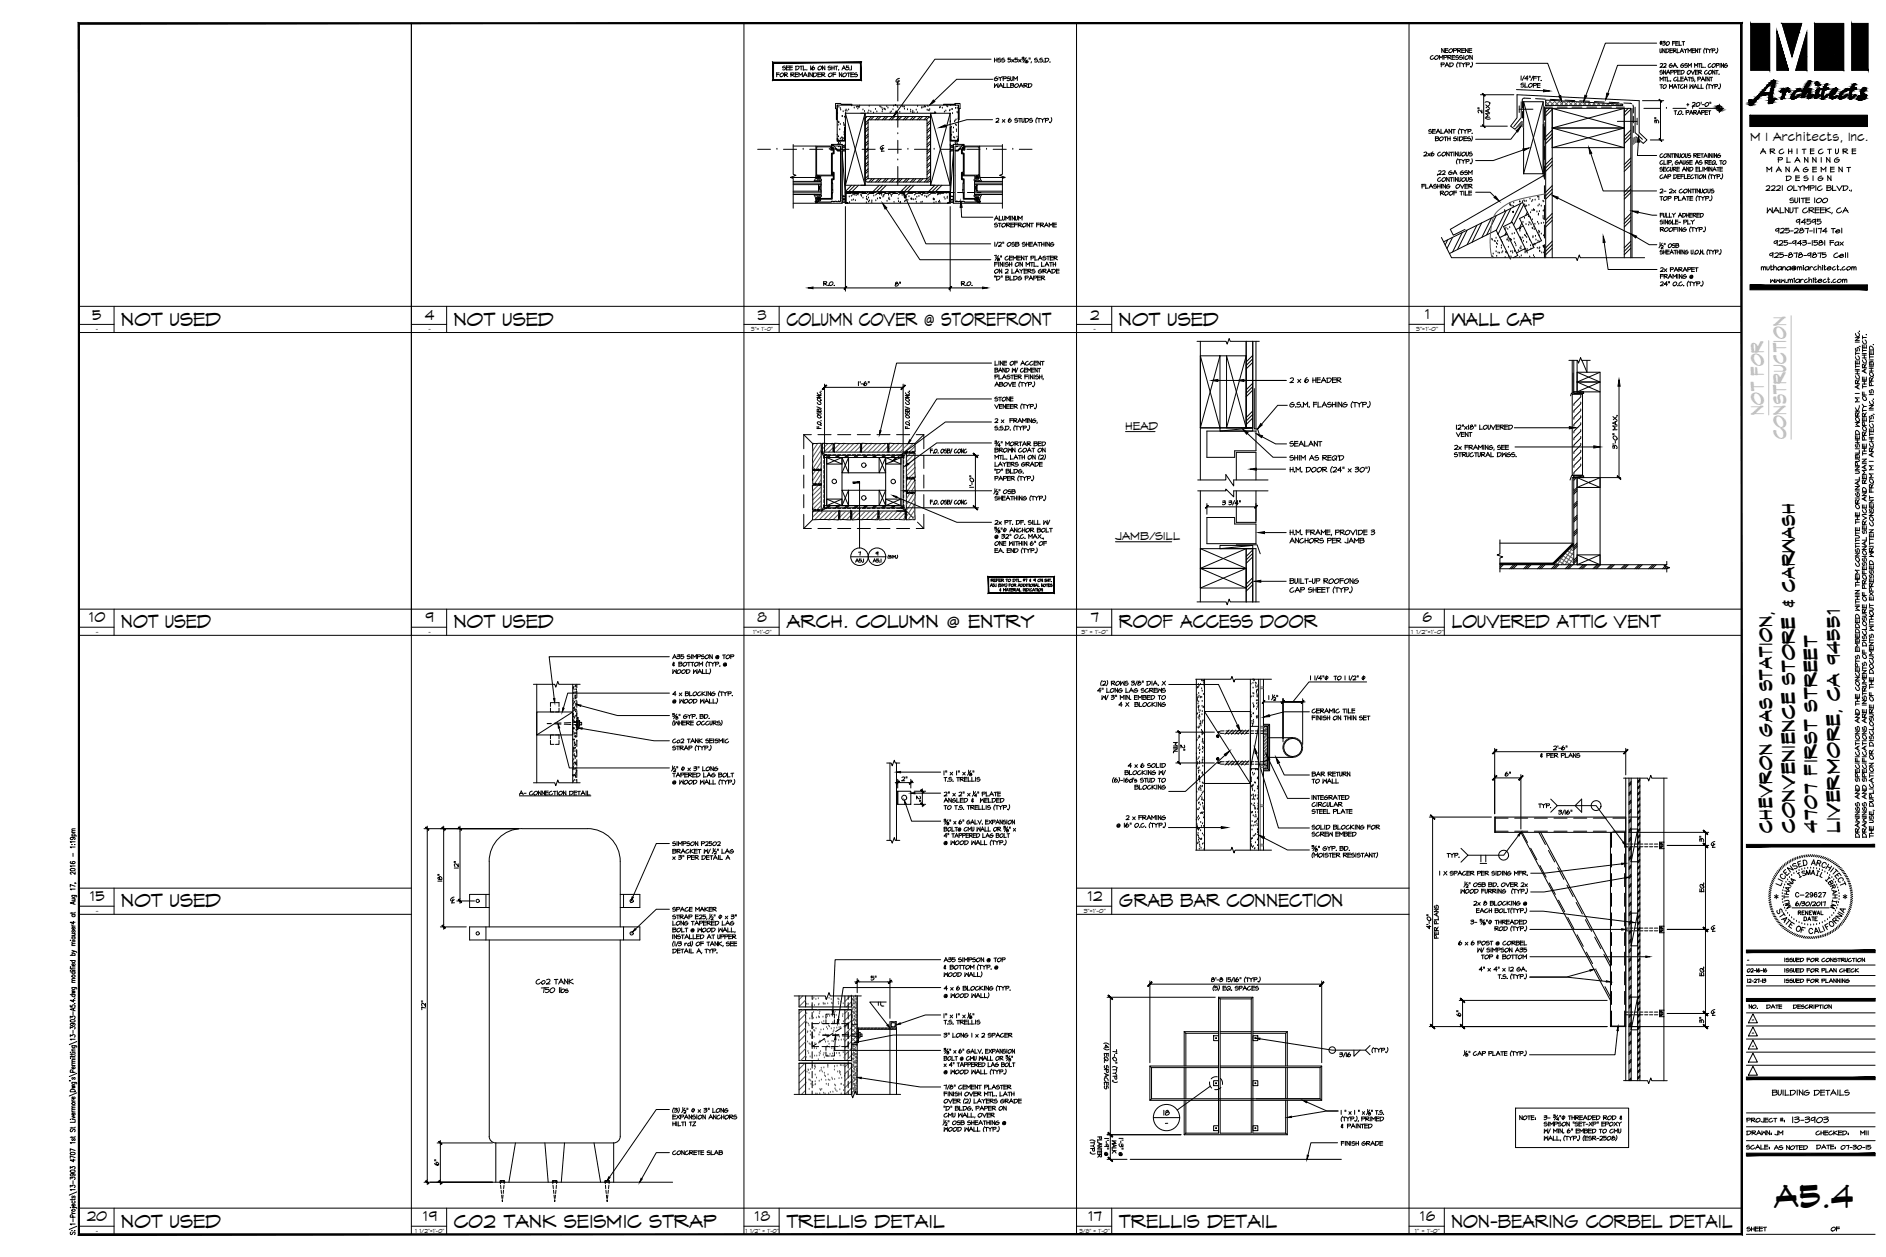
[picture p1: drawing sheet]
<svg xmlns="http://www.w3.org/2000/svg" width="914mm" height="610mm" viewBox="0 0 914 610" stroke-linecap="round" stroke-linejoin="round" font-family="sans-serif">
<defs><g id="words">
<text font-size="16.3" x="860" y="586">A5.4</text>
<g font-size="9.3">
<text x="59" y="158">NOT USED</text>
<text x="220" y="158">NOT USED</text>
<text x="381" y="158">COLUMN COVER @ STOREFRONT</text>
<text x="543" y="158">NOT USED</text>
<text x="704" y="158">WALL CAP</text>
<text x="59" y="305">NOT USED</text>
<text x="220" y="305">NOT USED</text>
<text x="381" y="305">ARCH. COLUMN @ ENTRY</text>
<text x="543" y="305">ROOF ACCESS DOOR</text>
<text x="704" y="305">LOUVERED ATTIC VENT</text>
<text x="59" y="440">NOT USED</text>
<text x="543" y="440">GRAB BAR CONNECTION</text>
<text x="59" y="595">NOT USED</text>
<text x="220" y="595">C02 TANK SEISMIC STRAP</text>
<text x="381" y="595">TRELLIS DETAIL</text>
<text x="543" y="595">TRELLIS DETAIL</text>
<text x="704" y="595">NON-BEARING CORBEL DETAIL</text>
</g>
<g font-size="9.2" fill="#c0c0c0">
<text x="855" y="201" transform="rotate(-90 855 201)">NOT FOR</text>
<text x="866" y="213" transform="rotate(-90 866 213)">CONSTRUCTION</text>
</g>
<g font-size="9.2">
<text x="859" y="404" transform="rotate(-90 859 404)">CHEVRON GAS STATION,</text>
<text x="870" y="404" transform="rotate(-90 870 404)">CONVENIENCE STORE &amp; CARWASH</text>
<text x="881" y="404" transform="rotate(-90 881 404)">4707 FIRST STREET</text>
<text x="892" y="404" transform="rotate(-90 892 404)">LIVERMORE, CA 94551</text>
</g>
<g font-size="6.9">
<text x="45" y="155">5</text>
<text x="206" y="155">4</text>
<text x="367" y="155">3</text>
<text x="529" y="155">2</text>
<text x="690" y="155">1</text>
<text x="43" y="302">10</text>
<text x="206" y="302">9</text>
<text x="367" y="302">8</text>
<text x="529" y="302">7</text>
<text x="690" y="302">6</text>
<text x="43" y="437">15</text>
<text x="527" y="437">12</text>
<text x="42" y="592">20</text>
<text x="205" y="592">19</text>
<text x="366" y="592">18</text>
<text x="527" y="592">17</text>
<text x="688" y="592">16</text>
</g>
<text font-size="6.6" x="856" y="105">WALNUT CREEK, CA</text>
<g font-size="6.2">
<text x="864" y="426">E</text>
<text x="866" y="424">N</text>
<text x="884" y="423">H</text>
<text x="888" y="449">R</text>
<text x="868" y="546">13-3903</text>
</g>
<text font-size="5.9" x="849" y="68">M I Architects, Inc.</text>
<g font-size="5.7">
<text x="853" y="76">A R C H I T E C T U R E</text>
<text x="861" y="80">P L A N N I N G</text>
<text x="855" y="85">M A N A G E M E N T</text>
<text x="865" y="89">D E S I G N</text>
<text x="870" y="110">94595</text>
<text x="624" y="218">SEALANT</text>
<text x="624" y="224">SHIM AS REQ'D</text>
<text x="888" y="425">T</text>
<text x="862" y="428">C</text>
<text x="870" y="436">C-29627</text>
<text x="887" y="442">M</text>
<text x="861" y="444">S</text>
<text x="863" y="449">A</text>
<text x="865" y="449">T</text>
<text x="886" y="450">O</text>
<text x="858" y="532">BUILDING DETAILS</text>
<text x="563" y="542">18</text>
</g>
<g font-size="5.6">
<text x="546" y="209">HEAD</text>
<text x="541" y="262">JAMB/SILL</text>
</g>
<g font-size="5.3">
<text x="624" y="187">2 x 6 HEADER</text>
<text x="745" y="393">TYP.</text>
<text x="701" y="417">TYP.</text>
<text x="867" y="429">A</text>
<text x="890" y="429">C</text>
<text x="887" y="433">R</text>
<text x="865" y="442">M</text>
<text x="862" y="446">T</text>
<text x="846" y="545">PROJECT #:</text>
<text x="846" y="552">DRAWN:</text>
<text x="860" y="552">JM</text>
<text x="879" y="552">CHECKED:</text>
<text x="901" y="552">MII</text>
<text x="325" y="561">CONCRETE SLAB</text>
<text x="859" y="559">AS NOTED</text>
<text x="880" y="558">DATE:</text>
<text x="846" y="598">SHEET</text>
<text x="887" y="598">OF</text>
</g>
<g font-size="4.9">
<text x="398" y="140">R.O.</text>
<text x="465" y="140">R.O.</text>
<text x="891" y="430">T</text>
<text x="218" y="438">C</text>
<text x="864" y="440">U</text>
<text x="891" y="444">A</text>
<text x="871" y="445">RENEWAL</text>
<text x="874" y="448">DATE</text>
<text x="829" y="452">C</text>
<text x="864" y="468">ISSUED FOR CONSTRUCTION</text>
<text x="864" y="473">ISSUED FOR PLAN CHECK</text>
<text x="864" y="478">ISSUED FOR PLANNING</text>
<text x="847" y="490">NO.</text>
<text x="855" y="490">DATE</text>
<text x="869" y="490">DESCRIPTION</text>
<text x="846" y="558">SCALE:</text>
<text x="892" y="558">07-30-15</text>
</g>
<g font-size="4.4">
<text x="860" y="431">L</text>
<text x="884" y="428">I</text>
<text x="865" y="433">A</text>
<text x="887" y="435">A</text>
<text x="890" y="445">I</text>
</g>
<text font-size="4" x="861" y="429">I</text>
<g font-size="3.1">
<text x="888" y="439">I</text>
<text x="846" y="467">-</text>
</g>
<g font-size="2.9">
<text x="46" y="160">-</text>
<text x="208" y="160">-</text>
<text x="364" y="160">3&quot;= 1'-0&quot;</text>
<text x="530" y="160">-</text>
<text x="687" y="160">3&quot;=1'-0&quot;</text>
<text x="46" y="307">-</text>
<text x="208" y="307">-</text>
<text x="365" y="307">1&quot;=1'-0&quot;</text>
<text x="524" y="307">3&quot; = 1'-0&quot;</text>
<text x="684" y="307">1 1/2&quot;=1'-0&quot;</text>
<text x="46" y="443">-</text>
<text x="525" y="443">3&quot;=1'-0&quot;</text>
<text x="46" y="598">-</text>
<text x="201" y="598">1 1/2&quot;=1'-0&quot;</text>
<text x="361" y="598">1 1/2&quot; = 1'-0&quot;</text>
<text x="523" y="598">3/8&quot; = 1'-0&quot;</text>
<text x="686" y="598">1&quot; = 1'-0&quot;</text>
</g>
<g font-size="2.6">
<text x="848" y="496">-</text>
<text x="848" y="502">-</text>
<text x="849" y="509">-</text>
<text x="564" y="546">-</text>
</g>
<g font-size=".9">
<text x="716" y="53">2&quot;</text>
<text x="574" y="364">2&quot;</text>
</g>
</g></defs>
<!-- layer: 09mm191 -->
<g fill="none" stroke="#000" stroke-width=".48">
<path d="M738 49v8l-4 4M749 49l38 2h-38zM753 52h-4v6M755 52h5M762 52h5M769 52h5M776 52h5M784 52h3M791 53v72M793 52v12l3 4M749 61v7M749 71v6"/>
<path d="M385 88h13v6h-13M385 90h13l-1 3v-3l1 3h-13M385 94h13M385 89h13M413 93h2M417 93h3M421 93h4M426 93h3M431 93h3M436 93h3M440 93h4M445 93h3"/>
<path d="M450 93h3M455 93h3M460 93h3M464 93h3M469 93h3M472 94h14M472 89h14M474 93h2M486 88h-14v6h14M486 90h-14l2 3v-3l-2 3h14M749 81v6M749 90v6"/>
<path d="M749 100v6M749 109v6M749 119v6M776 190v84M390 211l4 4M390 211v7M390 211h3M397 211h6M406 211h6M416 211h6M425 211h7M435 211h6"/>
<path d="M444 211h4M448 211v7M448 211l-4 4M582 207v26M390 221v6M390 230v7M390 240v6M399 223v2M399 226v1M399 228v2M399 230v2M399 233v1"/>
<path d="M399 235v2M399 238v1M399 240v1M401 221h-2v1M401 221h2M404 221h1M406 221h2M408 221h2M411 221h1M413 221h2M416 221h1M418 221h2"/>
<path d="M420 221h2M423 221h1M425 221h2M428 221h1M430 221h2M432 221h2M435 221h1M437 221h1v1M438 223v2M438 226v1M438 228v2M438 230v2"/>
<path d="M438 233v1M438 235v2M438 238v1M438 240v1M448 221v6M448 230v7M448 240v6M582 238v28M390 256h3M390 249v7M394 252l-4 4M397 256h6"/>
<path d="M399 242v2M399 245v2h2M401 247h2M404 247h1M406 256h6M406 247h2M408 247h2M411 247h1M413 247h2M416 256h6M416 247h1M418 247h2"/>
<path d="M420 247h2M423 247h1M425 256h7M425 247h2M428 247h1M430 247h2M432 247h2M435 256h6M435 247h1M438 242v2M438 245v2h-1M439 248l4 3"/>
<path d="M445 253l3 3M448 249v7h-4M727 263h35M762 264l-9 9h-26M763 264l-10 10h-26M763 264l-10 9h-26M763 263l-10 10h-26M725 397h6M734 397h7M744 397h6M753 397h7M763 397h6"/>
<path d="M772 397h7M782 397h6M725 403h6M734 403h7M738 404l3 5M742 411l3 6M744 403h6M746 404l3 6M747 420l3 5M751 412l3 6M753 403h7M763 403h6"/>
<path d="M772 403h7M781 404v7M781 414v6M782 403h6M788 404v7M788 414v6M788 409h1M788 411h1M790 409h2M790 411h2M793 409h1M793 411h1"/>
<path d="M795 409h2M795 411h2M797 409h2M797 411h2M800 409h1M800 411h1M802 409h2M802 411h2M804 409h2M804 411h2M751 428l3 6M755 421l3 5"/>
<path d="M756 437l3 5M760 429l3 6M764 438l3 5M781 424v6M781 433v7M788 424v6M788 433v7M760 445l3 6M765 453l3 6M769 446l3 6M773 454l3 6M781 443v6"/>
<path d="M781 452v7M788 443v6M788 452v7M788 450h1M788 451h1M790 450h2M790 451h2M793 450h1M793 451h1M795 450h2M795 451h2M797 450h2"/>
<path d="M797 451h2M800 450h1M800 451h1M802 450h2M802 451h2M804 450h2M804 451h2M769 462l3 5M774 470l3 6M778 463l3 6M778 479l3 4M781 462v6"/>
<path d="M781 471v7M788 462v6M788 471v7M591 484h16h-15M591 484v66h-16M591 484h1M592 484v66h15v-66M607 484v66h16M781 481v6M781 490v8M788 481v6M788 490v8"/>
<path d="M788 491h1M788 492h1M790 491h2M790 492h2M793 491h1M793 492h1M795 491h2M795 492h2M797 491h2M797 492h2M800 491h1M800 492h1"/>
<path d="M802 491h2M802 492h2M804 491h2M804 492h2M558 517h33M558 518v-1v17v-1M558 518h33M558 518v15M574 500h17M574 500v17M574 518v15M574 500l1 1"/>
<path d="M575 501h16M575 501v16M575 518v15M592 518h15M592 517h15M592 501h15M592 500h15M607 518h33M607 517h34M607 501h16M607 500h17M623 501v16"/>
<path d="M623 518v15M624 500v17M624 518v15M624 500l-1 1M558 533h82v-15l1-1v17h-83M574 534v16M575 534v16M609 533h31l1 1M623 534v16M624 534v16M574 550h50M575 550h-1"/>
<path d="M623 550h1"/>
</g>
<!-- layer: 25mmCYN -->
<g fill="none" stroke="#000" stroke-width=".48">
<path d="M405 50l8 1h-7v7zM406 51v17M410 55h9v35h-9zM413 51h45M417 55h2v35h-2M419 58l1 30h1h29l1-1v-29M419 55h32M421 56l-2 2M421 57h29M421 58h28v29h-28zM450 56l1 2M451 55h10v35h-10z"/>
<path d="M453 55h-2v35h2M458 51l7-1v8v-7h-7zM465 51v17M738 59l-3 4-3-2 4-4v-11l59 3v15l4 4-2 2-4-4M739 49h9v35h-9zM739 49v8M753 53h34v9h-34zM408 73h2v22h-2zM409 62h1v6h-4v-1v1h3zM461 73h1v22h-1zM461 62v6h3l1-1v1h-4zM748 60v26"/>
<path d="M753 62h34v10h-34zM410 93h7h-7v5l1 1h-1zM410 95v-2h51v2M410 99h50M419 90h32M454 93h7v6h-1v-1v-5h-6zM604 166v41h3v-41M763 175v15h2v-15M762 191h5v39h-5zM766 198v1l-3 3v1M766 195v1l-3 3v1M766 192v1l-3 3v1"/>
<path d="M398 219h41v29h-41zM766 218v1l-3 3v1M766 215v1l-3 3v1M766 212l-3 4v1M766 208v1l-3 3v1M766 205v1l-3 3v1M766 202l-3 4v1M401 222h7v3h-7zM408 222h3v7h-3zM408 238h3v7h-3zM426 222h3v7h-3zM426 238h3v7h-3z"/>
<path d="M429 222h8v3h-8zM763 232v42M765 232v42M766 225v1l-3 3v1M766 222l-3 4v1M401 242h7v3h-7zM429 242h8v3h-8zM604 292v-26h3v26M278 332v48M580 329v83M610 329v83M613 329v83"/>
<path d="M280 348v6zM613 351h3v23h-3M613 352h2v21h-2M613 352h2M615 358h12M615 367h12M807 377v31h-2v4h2v37h-2v3h2v38h-2v3h2v31M435 384v6M435 384h7v6h-7zM791 402h3v16h-3zM236 434v6M237 434h-9v6h9"/>
<path d="M301 434h9v6h-9M302 434v6M236 450v6M237 450v-32a16 16 0 0 1 16-16h32a16 16 0 0 1 16 16v32M237 456v95M301 456v95M302 450v6M791 443h3v16h-3zM387 490h26v24h-26zM387 483v5h26v-5M391 483v5M391 490v24"/>
<path d="M410 483v5M410 490v24M413 497h3M416 483v48M416 499h15M416 499v6v-6h19M431 495h4v4h-4zM432 496h2v2h-2zM791 484h3v15h-3zM391 516v15M410 516v15M413 506h3"/>
<path d="M387 531v-15h26v15M237 551a3 3 0 0 0 3 3M240 554h58M240 554v19M250 554l-3 19M264 554l2 19M274 554l-2 19M288 554l3 19M298 554v19M301 551a3 3 0 0 1-3 3M209 573h117"/>
<circle cx="404" cy="233" r="1.1"/>
<circle cx="419" cy="226" r="1.1"/>
<circle cx="433" cy="234" r="1.1"/>
<circle cx="419" cy="241" r="1.1"/>
<circle cx="627" cy="362" r="5"/>
<circle cx="627" cy="362" r="4"/>
<circle cx="232" cy="437" r=".8"/>
<circle cx="306" cy="437" r=".8"/>
<circle cx="232" cy="453" r=".8"/>
<circle cx="306" cy="453" r=".8"/>
</g>
<!-- layer: 25mmGRN -->
<g fill="none" stroke="#000" stroke-width=".48">
<path d="M582 173h9v34h-9zM582 166v41h22M595 173h9v34h-9zM604 166v41h3M769 175v6M763 190h5v1h-5zM765 181h11v4h-11zM765 185h11v5h-11zM591 207h16v2h-16zM763 231h5v1h-5zM765 232h11v4h-11zM582 276h22v9h-22z"/>
<path d="M582 266v26M591 265h16v1h-16zM604 266h-22v10h22M604 266h3M604 266v26M765 269h11v5h-11zM267 351h-2h2M269 351h3M272 351h-3M274 351h3M277 350l-3 1M278 351l2 1"/>
<path d="M280 350h1v2h-1zM280 350h-2M281 350h1v2h-1zM594 354l-4 1 4 1M594 354h2M594 356h2M596 354l-2 2M597 354h1M597 356h1M598 354l-2 2M599 354h2M599 356h2"/>
<path d="M599 354l-2 2M601 354l-2 2M601 354h2M601 356h2M602 354l-2 2M604 354h1M604 356h1M604 354l-2 2M605 354l-2 2M606 354h2M606 356h2M609 354h1"/>
<path d="M609 356h1M611 354h2M611 356h2M613 354v2M613 356h2M615 354h-2M592 369l-2 1 4 1M592 369h2M592 369l-2 1M594 371h2M594 369h2M596 369l-2 2"/>
<path d="M597 371h1M597 369h1M598 369l-2 2M599 371h2M599 369h2M599 369l-2 2M601 369l-2 2M601 371h2M601 369h2M602 369l-2 2M604 371h1M604 369h1"/>
<path d="M604 369l-2 2M605 369l-2 2M606 371h2M606 369h2M609 371h1M609 369h1M611 371h2M611 369h2M613 369v2M613 371h2M615 369h-2M402 502h-3h3"/>
<path d="M404 502h3M407 502h-3M408 502h3M411 502h-3M413 503h3M416 501h1v2h-1zM416 501l-3 1M417 501h1v2h-1zM242 573h3M243 574v-1h2l-1 1M243 575v1M243 577v2"/>
<path d="M243 573h.1M243 580v1M244 580v1M244 573h.1M244 577v2M244 575v1M268 573h2M268 574v-1h2v1M268 575v1M268 577l1 2M268 573h.1M269 580v1"/>
<path d="M269 573h.1M270 577l-1 2M270 575v1M293 573h3M293 574v-1h2v1M294 575v1M294 577v2M294 573h.1M294 580v1M295 580v1M295 573h.1M295 577v2"/>
<path d="M295 575v1M243 582l1 1v-1M269 582v1v-1M294 582v1v-1"/>
</g>
<!-- layer: 00mm254 -->
<g fill="none" stroke="#000" stroke-width=".48">
<path d="M406 55h.1M406 59h.1M407 59h.1M407 52h.1M407 53h.1M408 53h.1M408 57h.1M408 56h.1M409 54h.1M409 60h.1M409 57h.1M410 54h.1"/>
<path d="M410 55l9 35M410 55h.1M410 53h.1M411 54h.1M411 53h.1M413 51h.1M414 52h.1M415 52h.1M416 52h.1M416 53h.1M417 52h.1M417 51h.1"/>
<path d="M418 53h.1M419 54h.1M419 55l-9 35M420 57h-1M421 55h.1M421 58l-2 2M421 59l-2 2M421 54h.1M421 52h.1M422 54h.1M423 57l-2 1M424 55h.1"/>
<path d="M424 57l-2 1M424 53h.1M425 54h.1M426 57l-2 1M427 52h.1M427 57l-1 1M428 53h.1M428 54h.1M429 53h.1M429 57l-1 1M430 52h.1M431 52h.1"/>
<path d="M431 57l-2 1M432 55h.1M432 54h.1M433 57l-2 1M433 53h.1M433 51h.1M434 57l-2 1M434 51h.1M435 52h.1M436 57l-1 1M436 54h.1M437 57l-1 1"/>
<path d="M437 52h.1M438 52h.1M439 53h.1M439 57l-1 1M440 53h.1M441 57l-2 1M442 53h.1M442 54h.1M442 55h.1M443 54h.1M443 57l-2 1M443 55h.1"/>
<path d="M444 57l-2 1M444 53h.1M445 55h.1M445 52h.1M446 57l-1 1M447 52h.1M447 57l-1 1M448 52h.1M449 52h.1M450 53h.1M450 57l-2 1M450 52h.1"/>
<path d="M450 54h.1M451 57l-2 1M451 53h.1M451 55l10 35M451 58l-2 2M451 59l-2 2M453 55h.1M454 55h.1M456 52h.1M457 52h.1M458 54h.1M459 54h.1"/>
<path d="M459 52h.1M460 54h.1M461 53h.1M461 55l-10 35M461 59h.1M461 51h.1M462 53h.1M462 55h.1M463 59h.1M463 53h.1M463 51h.1M464 58h.1"/>
<path d="M464 55h.1M464 53h.1M465 58h.1M739 49l9 35M748 49l-9 35M750 53h-1M751 53l-2 1M753 53l34 9-34 10M753 53l-4 3M787 53l-34 9 34 10M788 53h-1M789 53l-2 1"/>
<path d="M791 53l-4 3M406 68a.8 .8 0 0 1 1 1 .8 .8 0 0 1-1 1M406 66h.1M406 61h.1M407 66h.1M407 68a.8 .8 0 0 1 0 1 .8 .8 0 0 1 0 1M407 63h.1M407 60h.1M407 67h.1M408 67h.1M408 73l2 22M408 68h.1"/>
<path d="M409 67h.1M409 61h.1M409 65h.1M409 64h.1M410 61h.1M410 71a.8 .8 0 0 1-1 0 .8 .8 0 0 1-1 0M410 70a.8 .8 0 0 1-1 1 .8 .8 0 0 1-1-1M421 62l-2 1M421 65l-2 1M421 68l-2 2M421 72l-2 1M421 75l-2 2"/>
<path d="M421 78l-2 2M421 63l-2 1M421 66l-2 2M421 69l-2 2M421 73l-2 1M421 76l-2 2M421 80l-2 1M451 68l-2 2M451 79l-2 1M451 62l-2 1M451 65l-2 2M451 72l-2 1"/>
<path d="M451 75l-2 2M451 63l-2 1M451 66l-2 2M451 70l-2 1M451 73l-2 2M451 76l-2 2M451 80l-2 1M461 71a.8 .8 0 0 0 1 0M461 70a.8 .8 0 0 0 0 1 .8 .8 0 0 0 1-1M461 62h.1M461 66h.1M462 64h.1"/>
<path d="M462 62h.1M462 73l-1 22M462 67h.1M463 67h.1M463 61h.1M464 61h.1M464 63h.1M464 64h.1M464 68a.8 .8 0 0 0-1 1 .8 .8 0 0 0 1 1M464 66h.1M465 67h.1M465 68a.8 .8 0 0 0-1 1 .8 .8 0 0 0 1 1"/>
<path d="M753 66l-4 4M753 80l-4 3M753 65l-4 3M753 78l-4 3M753 63l-4 3M753 77l-4 3M791 66l-4 4M791 80l-4 3M791 65l-4 3M791 78l-4 3M791 63l-4 3M791 77l-4 3"/>
<path d="M408 97h1h1M408 98l1-1 1 1M408 99l1-1 1 1M409 96h.1M409 95h.1M409 97h.1M410 97h.1M410 96h.1M412 96h.1M412 98h.1M412 93h.1M413 95h.1"/>
<path d="M413 90l-3 3M413 97h.1M414 97h.1M414 95h.1M415 90l-4 3M415 97h.1M415 95h.1M415 94h.1M416 94h.1M416 90l-3 3M417 94h.1M418 95h.1"/>
<path d="M418 93h.1M418 96h.1M420 98h.1M420 97h.1M420 96h.1M421 97h.1M421 94h.1M421 85l-2 2M421 82l-2 1M421 83l-2 1M421 86l-1 2M421 98h.1"/>
<path d="M421 96h.1M422 97h.1M423 98h.1M423 97h.1M423 87l-2 1M424 95h.1M424 87l-2 1M425 97h.1M425 96h.1M426 94h.1M426 87l-1 1M426 90l-3 3"/>
<path d="M426 96h.1M427 94h.1M427 96h.1M427 87l-1 1M427 95h.1M428 90l-3 3M428 96h.1M428 95h.1M429 94h.1M429 87l-1 1M430 90l-3 3M430 98h.1"/>
<path d="M431 87l-2 1M431 95h.1M431 97h.1M431 96h.1M432 94h.1M432 95h.1M433 87l-2 1M433 94h.1M433 98h.1M434 93h.1M434 87l-2 1M435 96h.1"/>
<path d="M436 98h.1M436 87l-1 1M437 98h.1M437 94h.1M437 87l-1 1M437 95h.1M438 94h.1M439 98h.1M439 97h.1M439 95h.1M440 87l-2 1M440 90l-3 3"/>
<path d="M440 97h.1M441 95h.1M441 87l-2 1M442 90l-4 3M442 97h.1M442 96h.1M443 97h.1M443 87l-2 1M443 90l-3 3M444 93h.1M444 97h.1M444 87l-1 1"/>
<path d="M444 98h.1M445 96h.1M446 95h.1M446 94h.1M446 87l-1 1M447 98h.1M447 95h.1M447 87l-1 1M448 93h.1M448 94h.1M448 95h.1M449 96h.1"/>
<path d="M450 94h.1M450 95h.1M451 93h.1M451 82l-2 2M451 85l-3 3M451 83l-2 2M451 86l-2 2M453 97h.1M453 96h.1M453 98h.1M453 90l-3 3M454 98h.1"/>
<path d="M455 94h.1M455 90l-3 3M455 98h.1M456 98h.1M456 94h.1M457 90l-4 3M458 96h.1M458 97h.1M458 93h.1M459 94h.1M459 96h.1M461 97h1"/>
<path d="M461 98v-1l1 1M461 99v-1l1 1M732 99h.1M732 100h.1M733 100h.1M734 98h.1M737 98h.1M737 99l-4 9M738 98h.1M739 99l-5 10M739 97h.1M739 99h.1"/>
<path d="M739 98h.1M740 98h.1M740 100h.1M741 100h.1M742 96h.1M743 98h.1M743 97h.1M744 97h.1M746 96h.1M746 95h.1M746 100h.1M746 97h.1"/>
<path d="M746 99h.1M747 100h.1M748 98h.1M753 93l-4 4M753 92l-4 3M753 90l-4 3M791 93l-4 4M791 92l-4 3M791 90l-4 3M702 116l-1 3M704 115l-2 6M709 113l-5 9"/>
<path d="M711 112l-4 9M716 109l-5 10M718 108l-4 9M723 106l-5 9M723 116h.1M724 116h.1M725 117h.1M725 116h.1M725 105l-4 9M726 120h.1M726 118h.1M726 119h.1"/>
<path d="M726 117h.1M726 114h.1M728 119h.1M728 117h.1M728 118h.1M730 102h.1M730 111h.1M730 114h.1M730 102l-5 10M730 113v1M731 116h.1M731 111h.1"/>
<path d="M731 120h.1M732 117h.1M732 110h.1M732 116h.1M733 101l-7 13M733 117h.1M733 114h.1M734 100h.1M734 116h.1M734 113h.1M734 118h.1M735 118h.1"/>
<path d="M735 119h.1M737 111h.1M737 112h.1M737 116h.1M737 115h.1M737 120h.1M738 116h.1M738 108l-1 3M738 115h.1M738 108h.1M739 117h.1M739 106h.1"/>
<path d="M739 114h.1M740 115h.1M740 109h.1M740 113h.1M740 118h.1M740 114h.1M741 103l-1 2M741 105h.1M741 109h.1M741 108h.1M742 116h.1M742 108h.1"/>
<path d="M742 106h.1M742 103h.1M742 119h.1M742 109h.1M743 102h.1M743 111h.1M743 107h.1M743 115h.1M743 120h.1M744 102h.1M744 110h.1M744 118h.1"/>
<path d="M744 111h.1M744 109h.1M744 119h.1M744 115h.1M745 116h.1M745 103h.1M745 108h.1M746 117h.1M746 104h.1M746 109h.1M746 112h.1M746 113h.1"/>
<path d="M746 114h.1M746 103h.1M747 108h.1M747 114h.1M748 105h.1M748 106h.1M748 102h.1M748 120h.1M748 114h.1M748 108h.1M749 102h.1M749 106h.1"/>
<path d="M749 107h.1M753 107l-4 3M753 105l-4 3M753 119l-4 3M753 104l-4 3M753 117l-4 3M791 107l-4 3M791 105l-4 3M791 119l-4 3M791 104l-4 3M791 117l-4 3M723 124h.1"/>
<path d="M724 125h.1M724 123h.1M725 122h.1M726 124h.1M726 123h.1M727 123h.1M728 120h.1M728 123h.1M729 122h.1M730 125h.1M730 122h.1M731 123h.1"/>
<path d="M731 124h.1M732 122h.1M733 125h.1M733 122h.1M733 123h.1M734 122h.1M736 122h.1M737 125h.1M737 121h.1M738 124h.1M739 121h.1M739 123h.1"/>
<path d="M739 122h.1M740 122h.1M740 121h.1M740 123h.1M742 125h.1M742 121h.1M744 124h.1M744 125h.1M745 120h.1M746 121h.1M746 122h.1M747 120h.1"/>
<path d="M747 122h.1M747 123h.1M748 123h.1M753 120l-4 4M791 120l-4 4M582 173l9 34M604 173l-9 34M607 176l-3 3M607 174l-3 3M607 172l-3 4M767 175l2 6M607 189l-3 3"/>
<path d="M607 188l-3 3M607 186l-3 3M607 199l-3 3M765 181l11 4-11 5M768 190l-5 1M776 181l-11 4 11 5M398 216h.1M398 219h.1M398 218h.1M399 217h.1M399 219h.1M582 207l9-34h4l9 34"/>
<path d="M607 203l-3 3M607 201l-3 3M607 207l-16 2M395 228h.1M396 228h.1M397 228h.1M398 228h.1M401 222l7 3M401 225l7-3 3 7M402 221l-2 1M402 221l-1 1M403 221l-1 1"/>
<path d="M406 221l-1 1M407 221l-1 1M408 238l3 7M410 221l-1 1M411 221l-1 1M411 238l-3 7-7-3M411 222l-3 7M412 221l-1 1M415 221l-1 1M416 221l-2 1M416 221l-1 1M419 221l-1 1"/>
<path d="M420 221l-1 1M421 221l-1 1M424 221l-1 1M425 221l-2 1M425 221l-1 1M426 238l3 7 8-3M426 222l3 7M428 221l-1 1M429 221l-1 1M429 238l-3 7M430 221l-1 1M433 221l-1 1"/>
<path d="M434 221l-2 1M434 221l-1 1M437 222l-8 3M437 225l-8-3-3 7M437 221l-1 1M438 222h.1M438 221l-1 1M764 232h-1M764 232l-1 1M765 232l11 4M765 238l-2 2M765 237l-2 2"/>
<path d="M768 231l-5 1M776 232l-11 4-2 2M402 245l-2 1M402 245l-1 1M403 245l-1 1M406 245l-1 1M407 245l-1 1M408 242l-7 3M410 245l-1 1M411 245l-1 1M412 245l-1 1M412 251h.1"/>
<path d="M412 248h.1M413 249h.1M413 248h.1M413 251h.1M413 250h.1M415 245l-1 1M416 245l-2 1M416 245l-1 1M419 245l-1 1M420 245l-1 1M421 245l-1 1M424 245l-1 1"/>
<path d="M425 245l-2 1M425 245l-1 1M428 245l-1 1M429 245l-1 1M429 242l8 3M430 245l-1 1M433 245l-1 1M434 245l-2 1M434 245l-1 1M437 245l-1 1M438 246h.1M438 245l-1 1"/>
<path d="M765 245l-2 1M765 252l-2 1M765 258l-2 2M765 244l-2 2M765 251l-2 1M765 257l-2 2M765 243l-2 2M765 250l-2 1M765 257l-2 1M582 266l22 10-22 9M604 266l-22 10 22 9M607 270l-3 3"/>
<path d="M607 268l-3 4M607 267l-3 3M607 265l-16 1M728 274l-1 1M729 274l-2 2M734 274l-2 2M735 274l-2 2M736 274l-2 2M741 274l-2 2M742 274l-2 2M747 274l-2 2M748 274l-2 2"/>
<path d="M749 274l-2 2M754 274l-2 2M755 274l-2 2M756 274l-2 2M761 274l-2 2M762 274l-2 2M763 274l-2 2M765 269l11 5M765 265l-2 2M765 272l-2 1M765 264l-2 2M765 271l-2 2"/>
<path d="M765 263l-2 2M765 270l-2 2M768 274l-2 2M769 274l-2 2M774 274l-2 2M775 274l-2 2M776 269l-11 5M776 274l-2 2M781 274l-2 2M782 274l-2 2M783 274l-2 2M788 274l-2 2"/>
<path d="M789 274l-2 2M789 274l-1 2M795 274l-2 2M796 274l-2 2M801 274l-2 2M802 274l-2 2M803 274l-2 2M807 275l-1 1M808 275l-1 1M808 274h.1M809 275l-1 1M607 284l-3 3"/>
<path d="M607 282l-3 3M607 280l-3 3M260 332v48M278 334h.1M278 336h.1M278 333h.1M278 339h.1M278 335h.1M279 333h.1M279 339h.1M279 338h.1M279 337h.1"/>
<path d="M279 336h.1M279 334h.1M279 340h.1M279 335h.1M280 332v2M280 335v3M280 340v3M580 337h.1M580 338h.1M580 340h.1M581 334h.1M581 339h.1"/>
<path d="M581 333h.1M581 338h.1M581 332h.1M581 336h.1M582 338h.1M582 332h.1M583 334h.1M583 330h.1M583 338h.1M583 335h.1M583 337h.1M584 331h.1"/>
<path d="M584 333h.1M584 330h.1M584 334h.1M606 338h.1M606 332h.1M607 338h.1M607 331h.1M607 336h.1M608 334h.1M608 330h.1M608 338h.1M608 337h.1"/>
<path d="M609 331h.1M609 333h.1M609 332h.1M609 340h.1M609 336h.1M609 335h.1M609 337h.1M609 338h.1M610 333h.1M610 338h.1M610 335h.1M610 340h.1"/>
<path d="M610 337h.1M260 345h18v11h-18zM267 343v2h2M267 359v2h2M269 341h-2v2M269 356h-2v2M269 341h2v2M269 356h2v2M271 343v2h-2M271 359v2h-2M278 345l-18 11M278 359h.1"/>
<path d="M278 352h.1M278 342h.1M278 349h.1M278 355h.1M278 340h.1M278 347h.1M278 345h.1M278 346h.1M278 348h.1M278 344h.1M278 341h.1M278 350h.1"/>
<path d="M278 353h.1M278 354h.1M278 356h.1M279 343h.1M279 357h.1M279 341h.1M279 350h.1M279 348h.1M279 356h.1M279 344h.1M279 347h.1M279 345h.1"/>
<path d="M279 342h.1M279 352h.1M279 358h.1M279 354h.1M280 356h.1M280 354h.1M280 353h.1M280 346h.1M280 352h.1M280 359h.1M280 341h.1M280 345v3"/>
<path d="M280 349v4M280 354v3M280 359v3M580 359h.1M580 353h.1M580 346h.1M581 346h.1M581 341h.1M581 343h.1M581 348h.1M581 353h.1M581 358h.1"/>
<path d="M581 344h.1M581 340h.1M581 345h.1M581 347h.1M581 349h.1M581 352h.1M581 357h.1M582 347h.1M582 348h.1M582 358h.1M582 351h.1M582 345h.1"/>
<path d="M582 350h.1M582 352h.1M583 354h.1M583 356h.1M583 347h.1M583 343h.1M583 351h.1M583 340h.1M583 345h.1M583 350h.1M583 360h.1M583 359h.1"/>
<path d="M583 355h.1M583 358h.1M584 343h.1M606 348h.1M606 345h.1M606 346h.1M606 351h.1M607 347h.1M607 348h.1M607 350h.1M607 351h.1M607 352h.1"/>
<path d="M607 341h.1M608 346h.1M608 351h.1M608 349h.1M608 342h.1M608 343h.1M608 350h.1M609 348h.1M609 344h.1M609 341h.1M609 347h.1M610 343h.1"/>
<path d="M610 348h.1M610 341h.1M610 342h.1M610 347h.1M613 354v2M613 356h2M613 355h2M278 369h.1M278 373h.1M278 376h.1M278 366h.1M278 364h.1"/>
<path d="M278 365h.1M278 379h.1M278 372h.1M278 363h.1M278 370h.1M278 368h.1M278 371h.1M278 378h.1M278 361h.1M278 360h.1M279 376h.1M279 367h.1"/>
<path d="M279 370h.1M279 362h.1M279 363h.1M279 373h.1M279 360h.1M279 364h.1M279 368h.1M279 377h.1M279 371h.1M279 361h.1M279 375h.1M279 379h.1"/>
<path d="M279 374h.1M279 365h.1M280 374h.1M280 377h.1M280 373h.1M280 364v3M280 368v4M280 373v3M280 378v2M580 366h.1M580 372h.1M580 368h.1"/>
<path d="M580 376h.1M580 369h.1M580 370h.1M581 371h.1M581 373h.1M581 363h.1M581 368h.1M581 378h.1M581 374h.1M581 375h.1M581 377h.1M581 362h.1"/>
<path d="M581 367h.1M581 372h.1M581 370h.1M582 365h.1M582 361h.1M582 364h.1M582 370h.1M582 378h.1M582 377h.1M582 379h.1M582 374h.1M583 375h.1"/>
<path d="M583 369h.1M583 365h.1M583 370h.1M583 380h.1M583 363h.1M583 362h.1M583 372h.1M583 376h.1M583 368h.1M583 361h.1M584 363h.1M584 364h.1"/>
<path d="M584 365h.1M606 377h.1M607 378h.1M607 373h.1M607 379h.1M607 375h.1M608 376h.1M608 375h.1M608 380h.1M609 380h.1M609 373h.1M610 378h.1"/>
<path d="M610 377h.1M610 373h.1M613 369v2M613 369h2M613 370h2M791 380l-1 1M791 379l-1 1M795 379l-1 1M795 378l-1 1M580 398h.1M580 384h.1M580 380h.1"/>
<path d="M580 400h.1M580 388h.1M580 397h.1M580 393h.1M581 383h.1M581 388h.1M581 393h.1M581 398h.1M581 396h.1M581 390h.1M581 382h.1M581 387h.1"/>
<path d="M581 392h.1M581 389h.1M581 397h.1M582 382h.1M582 390h.1M582 386h.1M582 395h.1M582 381h.1M582 399h.1M582 383h.1M583 394h.1M583 386h.1"/>
<path d="M583 388h.1M583 387h.1M583 382h.1M583 385h.1M583 390h.1M583 395h.1M583 400h.1M583 381h.1M583 391h.1M583 384h.1M583 392h.1M584 397h.1"/>
<path d="M584 393h.1M584 394h.1M584 395h.1M584 399h.1M584 396h.1M607 382h.1M607 390h.1M607 386h.1M607 394h.1M607 381h.1M607 398h.1M607 388h.1"/>
<path d="M607 383h.1M608 386h.1M608 381h.1M608 391h.1M608 396h.1M608 387h.1M608 388h.1M608 390h.1M608 384h.1M608 399h.1M608 392h.1M609 392h.1"/>
<path d="M609 393h.1M609 386h.1M609 399h.1M609 394h.1M609 395h.1M609 396h.1M609 398h.1M609 400h.1M610 383h.1M610 388h.1M610 392h.1M610 397h.1"/>
<path d="M610 382h.1M610 390h.1M610 394h.1M610 386h.1M610 391h.1M610 387h.1M610 384h.1M610 398h.1M725 396v8M791 389l-1 1M791 388l-1 1M791 397l-1 1"/>
<path d="M791 385l-1 1M791 394l-1 1M791 398l-1 1M791 384l-1 1M791 393l-1 1M791 392l-1 2M795 394l-1 1M795 396l-1 1M795 382l-1 1M795 385l-1 1M795 388l-1 1M795 391l-1 1"/>
<path d="M795 397l-1 1M795 400l-1 1M795 381l-1 1M795 384l-1 1M795 387l-1 1M795 390l-1 1M795 393l-1 1M795 399l-1 1M580 401h.1M581 401h.1M581 402h.1M581 409h.1"/>
<path d="M581 405h.1M581 404h.1M581 403h.1M581 408h.1M581 406h.1M581 407h.1M581 412h.1M582 410h.1M582 411h.1M582 403h.1M582 407h.1M582 401h.1"/>
<path d="M583 407h.1M583 404h.1M583 409h.1M584 401h.1M584 409h.1M584 405h.1M584 412h.1M584 406h.1M606 408h.1M607 410h.1M607 407h.1M607 401h.1"/>
<path d="M607 403h.1M607 411h.1M608 401h.1M608 406h.1M608 410h.1M608 412h.1M608 405h.1M608 411h.1M609 409h.1M609 405h.1M610 400h.1M610 402h.1"/>
<path d="M610 407h.1M610 410h.1M610 404h.1M610 403h.1M610 405h.1M610 412h.1M791 411l-1 1M791 416l-1 1M791 406l-1 1M791 403l-1 1M791 407l-1 1M791 412l-1 1"/>
<path d="M791 402l-1 1M791 401l-1 2M791 415l-1 1M791 419l-1 2M794 402l-3 16M795 403l-1 1M795 406l-1 1M795 409l-1 1M795 412l-1 1M795 414l-1 2M795 418l-1 1M795 402l-1 1"/>
<path d="M795 405l-1 1M795 408l-1 1M795 411l-1 1M795 414l-1 1M795 417l-1 1M795 420l-1 1M807 408v4M791 424l-1 2M791 424l-1 1M791 433l-1 1M791 421l-1 1M791 425l-1 1"/>
<path d="M791 430l-1 1M791 434l-1 1M791 439l-1 1M791 420l-1 1M791 429l-1 1M791 433l-1 2M791 438l-1 1M791 428l-1 1M791 437l-1 1M795 438l-1 2M795 438l-1 1M795 421l-1 1"/>
<path d="M795 424l-1 1M795 426l-1 2M795 429l-1 2M795 432l-1 2M795 435l-1 2M795 423l-1 1M795 426l-1 1M795 429l-1 1M795 432l-1 1M795 435l-1 1M790 451v1M791 451l-1 1"/>
<path d="M791 460l-1 1M791 443l-1 1M791 448l-1 1M791 452l-1 1M791 456l-1 2M791 442l-1 1M791 447l-1 1M791 456l-1 1M791 446l-1 1M791 455l-1 1M794 443l-3 16M795 441l-1 2"/>
<path d="M795 444l-1 2M795 447l-1 1M795 450l-1 1M795 453l-1 2M795 456l-1 1M795 459l-1 1M795 441l-1 1M795 444l-1 1M795 453l-1 1M807 449v3M791 469l-1 1M791 478l-1 1"/>
<path d="M791 461l-1 1M791 465l-1 2M791 470l-1 1M791 474l-1 2M791 479l-1 1M791 465l-1 1M791 474l-1 1M791 464l-1 1M791 473l-1 1M795 480l-1 1M795 462l-1 1M795 465l-1 1"/>
<path d="M795 468l-1 1M795 471l-1 1M795 474l-1 1M795 477l-1 1M394 496h3M394 483v2M394 486v3M394 491v3M394 496v3M399 496h3M400 495v1h2M402 492h-2v2"/>
<path d="M403 492h2v2M403 496h3M405 495v1h-2M408 499l-3 1M408 496h3v3M411 483v2M411 486v3M411 491v3M411 496v3M411 496l-2 2M781 498h7M790 492h.1"/>
<path d="M791 492l-1 1M791 497l-1 1M791 487l-1 1M791 496l-1 1M791 483l-1 1M791 488l-1 1M791 482l-1 1M795 483l-1 1M795 486l-1 1M795 489l-1 1M795 492l-1 1M795 495l-1 1"/>
<path d="M795 498l-1 1M795 483l-1 1-3 15M807 490v3M394 505v3h3M394 500v4M394 505v3M394 510v3M394 515v3M394 520v3M396 506l-2 2M399 508h3M400 504l-3 1"/>
<path d="M400 510v2h2M402 508h-2v1M403 508h3M404 501l-3 2M405 510v2h-2M405 508v1M411 505v3h-3M411 500v4M411 505v3M411 510v3M411 515v3M411 520v3"/>
<path d="M588 502h3v3h-3zM607 502h3v3h-3zM791 514l-1 1M791 505l-1 1M791 501l-1 1M791 506l-1 1M791 510l-1 1M791 515l-1 1M791 519l-1 1M791 500l-1 1M791 509l-1 1M791 518l-1 1"/>
<path d="M795 501l-1 1M795 504l-1 1M795 507l-1 1M795 510l-1 1M795 513l-1 1M795 516l-1 1M795 519l-1 1M394 524v4M394 529v2M411 524v4M411 529v2M588 524h3v3h-3z"/>
<path d="M607 524h3v3h-3zM791 523l-1 1M791 524h.1M795 522l-1 1M588 546h3v2h-3zM607 546h3v2h-3z"/>
<circle cx="409" cy="72" r=".8"/>
<circle cx="461" cy="72" r=".8"/>
<circle cx="409" cy="96" r=".8"/>
<circle cx="461" cy="96" r=".8"/>
<circle cx="590" cy="503" r=".2"/>
<circle cx="609" cy="503" r=".2"/>
<circle cx="590" cy="525" r=".2"/>
<circle cx="609" cy="525" r=".2"/>
<circle cx="590" cy="547" r=".2"/>
<circle cx="609" cy="547" r=".2"/>
</g>
<!-- layer: _TEXT -->
<g fill="#000" stroke="#000" stroke-width=".48">
<path d="M434 54h1l-2 3zM453 49l-2 2zM748 44h3l-3 1zM756 47l1-1v3zM768 46l1 1-1 2zM779 45h1l-1 3zM833 51h1zM455 62l3-1v1zM735 63l2-2-1 3zM738 72h3l-2 1zM770 72l2 2-1 1zM795 66v3h-1z"/>
<path d="M438 93l1 3zM724 96l1-1 2 3zM753 95l2 1zM428 99l2 2h-1zM466 98v3zM777 115l1 2-1 1zM791 113l3 2h-1zM791 102h3v1zM588 185l2-1v1zM600 185l3-1v1zM785 184l1 3h-2zM427 209l-1 2z"/>
<path d="M441 213l1 1-2 1zM603 208l2 2-1 1zM609 210l3 1v1zM611 205l1 1-2 2zM761 207h3l-3 1zM773 216l3 1h-3zM434 222v1l-1 1zM438 238h2zM440 225h1l-2 1zM606 228l3-1v1zM433 240l2 1zM610 258h3v1z"/>
<path d="M608 282l3-1v1zM268 339h1v2zM271 351v2zM273 343v1v1zM280 342h2l-1 1zM280 353h2v1zM600 352l1 2zM613 348l2-1 1 1zM435 374h2v1zM594 366l2-2-2 3zM608 363l2 2-1 1zM614 366l2 2-1 1z"/>
<path d="M619 367l1 3h-1zM438 388l1 2zM442 385l2-1v1zM592 401h3l-3 1zM610 405l3 1v1zM736 405l1-1-1 1zM786 419h2h-2zM787 409v-1l1 2zM306 435h1l-1 2zM788 425h2l-2 1zM308 450v1l-1 1zM786 450l2 1h-2z"/>
<path d="M791 447h1l-2 1zM771 470h2l-2 1zM779 476h2h-2zM798 464h2h-2zM403 490h1v2zM406 494l1 1-1 1zM430 497h1v2zM435 497l1-1 1 1zM784 498l1 2h-1zM405 502v2zM414 506l2-1v1zM609 503h2v1z"/>
<path d="M416 522h2v1zM632 534h2l-1 1zM624 542l2-1v1zM295 571h1l-2 2zM311 571v1l-1 1zM634 560v2z"/>
<path d="M417 31l1 8v-9zM417 31l1 8zM375 39h43zM375 39h42zM375 30v9zM375 30v9zM375 30h43zM375 31l43-1z"/>
<path d="M833 51h1zM833 51h1z"/>
<path d="M833 51l1 1zM833 51l1 1z"/>
<path d="M833 52h1zM833 52h1z"/>
<path d="M833 52h1zM833 52h1z"/>
<path d="M832 52h2zM832 52h2z"/>
<path d="M832 52l2 1zM832 52l2 1z"/>
<path d="M834 53h1zM834 53v1z"/>
<path d="M834 53h1zM834 53h1z"/>
<path d="M834 53h1zM834 53h1z"/>
<path d="M834 53h1zM834 53h1z"/>
<path d="M834 53h1zM834 53h1z"/>
<path d="M784 231l2 1zM784 231l2 1z"/>
</g>
<g fill="none" stroke="#000" stroke-width=".48">
<path d="M805 20v2M806 20v2M811 20v2M813 20v2M814 20v2M377 35v2M378 35h-2M378 36h-2M380 35l2 1h-1h-1l2 1M380 35v2M381 32l-2 1h2a.8 .8 0 0 1-1 1 .8 .8 0 0 1-1 0M382 32h-1v2h1"/>
<path d="M382 33h-1M383 32v2M384 32h-1M384 34h-1M384 33h-1M385 37l-2-1h2l-1-1h-1v2M386 35v2M386 32h1v1v1h-1M386 32v2M387 37h-2M387 35h-2M387 36h-2"/>
<path d="M387 35v2M388 32v2M389 35v2M389 32h-1M389 35l-1 1-1-1M389 32v2h2M391 34h.1M391 36h-1M391 37l-1-2-1 2M392 35v2M393 35l1 2M393 35v2"/>
<path d="M393 32v2M394 35v2M394 36h2v1h-2M394 32v1v1l1-1h-1v1M397 35v2M398 35h-2M398 36h-2M398 37h-2M398 35h2v1h-2l2 1M398 35v2M399 32l1 2M399 32v2"/>
<path d="M400 32v2M403 32l-2 1h2l-1 1M403 32v2M404 35v2M404 32v2M405 33h-2M405 36h-1M405 35h-1M405 32v2M406 32h-1M407 34h.1M407 35v2"/>
<path d="M408 35v2l-1-2M409 32l1 2M409 32l-1 2M410 33h-2M411 32h-1v1h2l-2 1M411 35v2M412 34h.1M412 35h-1M413 35v2M413 32v2M414 35h-2M414 36h-2"/>
<path d="M414 37h-2M415 35l-1 1h2a.8 .8 0 0 1-1 1 .8 .8 0 0 1-1 0M480 29h-27l-18 25M481 38h-17l-11 11M482 28v2M483 28v2M483 37v1l-1 1a1 1 0 0 0 1 0 1 1 0 0 0 1-1h-1M484 29h-2M485 28l-1 1h1v1h-1M485 38v1M486 37l-1 1-1-1M486 37h2v1h-2"/>
<path d="M486 37v2M487 28l-1 1h1v1h-1M489 37l-1 1h2a.8 .8 0 0 1-1 1 .8 .8 0 0 1-1 0M490 28h-1v1h1l-1 1M491 29l1 1M491 37l-1 2v-2M492 37v2M492 29l-2 1M492 29h2l-1 1h-1M492 28v1M493 37v2M493 37l-1 1-1-1"/>
<path d="M493 28h-1M494 29l1 1M495 29l-1 1M496 28h.1M496 28l1 1h-1M497 29v1M498 28l-2 2M498 29v1h-1M499 28v1M500 30h.1M503 28l-1 1h1v1h-1M504 30h.1"/>
<path d="M505 28l-1 1h2a.8 .8 0 0 1-1 1 .8 .8 0 0 1-1 0M506 30h.1M507 28l1 1v1h-1M507 28v2M509 30h.1M695 27h-1l-1 1 1 1 1-1M698 27l1 1 1-1v2M698 27v2M699 31h1h-1M699 30v2M699 24l1 1M699 24v1"/>
<path d="M700 27h2l-1 1h-1M700 27v2M700 24v1M701 24v1M701 30l1 2M702 30l-1 2M702 27h1v1h-1l2 1M702 27v2M702 24h-1M702 25h-1M702 32h-1M703 31h2l-1 1h-1"/>
<path d="M703 31v1M704 27v2h1M705 24h1h-1M705 24v1M705 27h-1M705 28h-1M707 24h1h-1l1 1M707 24v1M707 27l-1 1h1l-1 1M707 30l-1 1v2M708 31v1M709 31h-2"/>
<path d="M709 27l-1 1h1a.8 .8 0 0 1 0 1 .8 .8 0 0 1-1 0M709 24v1M710 31v1M710 27v2M710 24h-1M710 25h-1M710 30v1h-1M711 24v1M711 31h1h-1M711 30v2M712 24v1l-2-1M713 32h.1"/>
<path d="M714 24h-2v1h2M714 24h-2M714 30v1l-1 2M714 27v2M714 29l-1-2v2M716 31h34l6 15M738 37l-1 2M739 37l-1 2M740 37v2M741 37l-2 1h2M741 37v1M742 37v1"/>
<path d="M743 37l-1 2M743 38h2M744 37v2M745 37h-2M746 37v2M747 37h-2M747 39h.1M803 32h-19l-5 13M803 21h-25l-9 25M805 31h1l-1 2h1M806 24l-1 2v-2M806 34l-1 1h1a.8 .8 0 0 1 0 1 .8 .8 0 0 1-1 0"/>
<path d="M806 21h-1M806 20l-1 1M806 24l1 1M806 20h1v1M806 21h1v1h-1M806 24v2M806 37v2M807 37l-1 1-1-1v2M807 34v2M807 31h1l-1 2h1M807 24v1M807 38v1"/>
<path d="M808 34v2l-2-2M808 24h1v1l-1 1M808 24v2M808 37l-1 1M808 37v2M809 39h-1M810 35h-2M810 36l-1-2-1 2M810 24v2l1-1M810 34h1v1h-1M810 39h.1M810 34v2"/>
<path d="M810 31a1 1 0 0 0-1 1 1 1 0 0 0 1 1l1-1h-1M811 24h-1M811 24h1h-1l2 1M811 24v2M812 34h1v1h-1M812 34v2M812 20h-1M812 21h-1M813 37l-2 2h1h1M813 32h-2M813 33l-1-2-1 2M813 24v2"/>
<path d="M813 33h.1M813 34v2h2M813 37v2M814 21h-2M814 20h-2M814 22h-2M814 25l-1 1M815 39h-2M815 34h-2M815 35h-2M815 34h1l1 1-1 1h-1M815 37v2"/>
<path d="M815 34v2M815 22h-1M816 31l-1 1a.9 .9 0 0 0 1 1 .9 .9 0 0 0 0-1h-1M816 25h-1M816 39h-1M816 37h-1M816 38h-1M816 20v2M816 25l-1-1v2M817 20h-1M817 24v2M817 37l1 2"/>
<path d="M817 37l-1 2M818 31l-1 1h1a.8 .8 0 0 1 0 1 .8 .8 0 0 1-1 0M818 38l-1 1M818 24h-1h-1M818 24l1 1 1-1v1M818 24v2M819 31v2M819 38v1M820 37l-2 1M820 34l1 2M820 31v2M820 31l-1 1-1-1"/>
<path d="M820 24v2l2-1M821 37l-1 1h1a.8 .8 0 0 1 0 1 .8 .8 0 0 1-1 0M821 31l1 1 1-1v2M822 24h-2M822 31v2M822 34l-1 2M822 39v1M822 34v2M823 24v1M823 38h1h-1M823 25l-1-1v2M823 35h-1"/>
<path d="M823 34h-1M823 36h-1M823 37v2M823 34h2v1h-2l2 1M824 34v2M824 24v2M824 31v2M825 31h-2M825 24h-2M825 31v2M826 33h-1M826 38l-1 1"/>
<path d="M826 39v-2l-1 2M827 23l-1 2v1M827 33h.1M827 37v2M827 24v2M828 34l-2 2h1l1-1M828 24h-1M829 37v2M829 39l-1-2v2M829 24v2M829 31a1 1 0 0 0-1 1 1 1 0 0 0 1 1l1-1M830 38v1"/>
<path d="M830 24h-1h-1M830 24h1h-1M830 24v2M830 34l2 2M830 37l-1 1M830 34v2M831 34v2M832 26h.1M832 31h1v1h-1M832 31v2M832 34v2M833 23v2l-1 1"/>
<path d="M833 34h-1M833 36h.1M834 31v2M834 31l2 2M835 31v2M836 31v2M837 31a1 1 0 0 0-1 1 1 1 0 0 0 1 1l1-1h-1M481 58h-12l-11 3M482 41v1M483 58l1-1v1l-1 1h1M484 40v2M484 42l-1-1-1 1"/>
<path d="M486 42h-2M486 58l1 1M486 42l-1-2-1 2M487 40v3M487 58l-1 1M488 42h-2M488 40v3M490 42h-2M490 57a1 1 0 0 0-1 1 1 1 0 0 0 1 1v-1l-1 1M490 41l2 1h-1h-1M490 41h1M490 41v1"/>
<path d="M493 57l-1 1h1a.8 .8 0 0 1 0 1 .8 .8 0 0 1-1 0M495 58v1M495 40l1 2M495 40l-1 2M495 57l-1 1M496 42h-2M497 57l-1 2-1-2M497 57v2h1l1-1h-2M498 42l-2-1h2h-1h-1v1M498 41h2v1h-2M499 41v1M500 57l-1 1h1l1 1h-2"/>
<path d="M503 57l-1 1v2M504 58v1M505 57l-2 1M505 58v1M506 57l-1 1M507 58h1h-1M507 57v2M509 59h.1M510 57v1l-1 2M735 43l13 1M739 40l-2 1h2v1h-2M739 42h2"/>
<path d="M739 40v2M743 41l2-1v1h-2M743 40v2M745 41h2M745 40v2M747 42h-2M747 40l-2 1M797 53h8M805 41v2M806 41h-1M808 53h.1M811 43v-2l-1 1-1-1v2"/>
<path d="M811 53h6M812 41l1 2M812 41l-1 2M812 54v2M813 42h-1M813 54h-1M813 56h.1M814 41v2M815 41h-2M816 56h.1M816 41l-1 1v1h1v-1M817 41v2"/>
<path d="M817 54h2h-2M818 54v2M818 41v2M818 42h-1M818 50v1M819 51h-1M819 41v2M820 54l1 1M820 54l-1 2M821 50h1l-2 2 2-1M821 53h.1M821 55h-2"/>
<path d="M821 41v2M821 43l-1-2-1 2M821 54h1h-1l2 1M821 54v2M823 42h-2M823 43l-1-2-1 2M823 41v2M824 43h-1M824 55h-1M825 55l-1-1-1 2M825 41v2M825 50h.1"/>
<path d="M825 54h1h-1M825 54v2M826 43h-1M826 51h-1M827 54v2M828 41l-1 1 1 1M828 54h-1M828 55l-1 1M829 41v2M829 54v2M829 50h.1M829 41h-1"/>
<path d="M829 54h-1M830 42v1M831 41l-1 1-1-1M831 41h2v1h-2M831 41v2M833 43h.1M834 51v2h-10M834 41v1v1M835 53h-1v2M835 53h1M385 70v15h1l-3 1 2 1v14M486 70v15h-1l2 1-1 1v14"/>
<path d="M690 74h1h1l-2 2h2M692 74l1 2M693 74l-1 2M694 63l-1 1h1l-1 1M695 63v2M695 74h-1v2l1-1v-1l-1 1M696 67h2l-1 1h-1M696 66h1v1M696 63h-2M696 64h-2M696 65h-2M696 66v2"/>
<path d="M698 64h-1M698 65l-1-2-1 2M698 74h-1v1l1 1 1-1M699 63v2M700 65h-1M701 66v2M701 63l1 2M701 63l-1 2M701 74l2 2M701 74v2M702 66h-2M702 66v2"/>
<path d="M702 64h-1M703 63v2M703 74v2M703 66v2M703 67h-1M704 74v2M704 63v2l-2-2M704 74h-1M705 63v2M705 74v2M706 74l1 2M706 63h-2"/>
<path d="M706 74v2M706 66l-1 1h1v1h-1M707 77l-1 1v2M707 66v2M707 74v2M707 67l2-1v1v1h-2M708 66v2M708 77v2M708 62l-1 2v1M708 74v2l-1-2M708 77h-1M709 63v2"/>
<path d="M709 63h-1M709 78v1M710 66v2M710 63v2M710 77l-1 1v-1M711 78h1l-1-1v2M711 66h-1M711 67h-1M711 68h-1M711 63h-1M712 63h1v1h-1M712 63v2"/>
<path d="M712 74l-1 2v-2M713 66l-2 1h2v1h-1M713 79h.1M714 74h-2l2 1-2 1M714 66v1l-1 2M714 77v1l-1 2M714 65h.1M735 64l-2 4h-18M738 73l-14 5h-9M771 74l6 19h26M794 69v6h9M806 75l-1 1h1"/>
<path d="M806 78l-1 1 1 1v-1M807 78v2M808 80h-1M808 78v2M809 74v2M809 78h1v1h-1M809 78v2M810 74v2l-1-1M811 75v1M811 80h.1M811 75h-1M812 74v2"/>
<path d="M813 78l-1 1a.9 .9 0 0 0 1 1 .9 .9 0 0 0 1-1h-1M814 74v2l-2-1M815 74l-1 2v-1M815 78l1 2M815 78l-1 2M816 79h-2M817 78l-1 2v-2M818 74v2l-1-1M819 78l-2 1a.9 .9 0 0 0 1 1 .9 .9 0 0 0 1-1h-1M819 78v2M819 75h-1h2v1h-2M820 78h-1"/>
<path d="M820 79h-1M820 80h-1M823 78l1 2M823 76l-2-1h1h1h-1h-1v1M823 78l-1 2M823 74v2M823 79h-1M824 75h-1M824 76h-1M825 78l-1 1h1a.8 .8 0 0 1 0 1 .8 .8 0 0 1-1 0M825 75v1M826 75h-1"/>
<path d="M827 78h1v1h-1l1 1M827 78v2M827 74l1 2M827 74l-1 2M828 76h-2M828 74v2M829 78v2M829 74v2M830 78h-2M830 79h-2M830 80h-2M830 74v2l-1-1"/>
<path d="M831 74v2M831 79l1 1M831 75l1 1M832 80h.1M832 74v2M834 75l-1 1a.9 .9 0 0 0 1 0 .9 .9 0 0 0 0-1h-1M834 78v2M835 78h-1M439 96l10 22h31M691 89h-2v2M691 90h-2M691 89v2"/>
<path d="M692 91h-1M694 89l1 2M694 89l-1 2M695 90l-2 1M696 89l-1 1h1a.8 .8 0 0 1 0 1 .8 .8 0 0 1-1 0M697 84v1M697 89v2M697 83h1h1l-2 2h2M698 89v2M698 93h2v1l-2-1 2 2M698 86h-1v2h1l1-1M698 90h-1"/>
<path d="M698 93v2M699 89v2M699 83h1h1l-2 2h2M699 89l2 2M700 89v2M701 89v2M701 86l2 2M701 86v2M703 89l-1 1-1 1a1 1 0 0 0 1 0 1 1 0 0 0 1-1h-1M703 86v2M704 83h-1l-1 1a1 1 0 0 0 1 1 1 1 0 0 0 1-1h-1M704 86v2"/>
<path d="M704 86h-1M705 86v2M705 93v2M706 84h-1M706 93h-1M706 93l-1 1M706 85l-1-2-1 2M707 86v2M707 88l-1-2v2M708 90l1 1M708 86v2l-1-2M709 93v2"/>
<path d="M709 93h-1M709 83h-1v1a1 1 0 0 0 1 1 1 1 0 0 0 1-1h-1M710 93v2M710 89l-1 2M710 89v2M710 93v2h2M711 83l-1 1h2a.8 .8 0 0 1-1 1 .8 .8 0 0 1-1 0M712 89h-2M712 90h-2M712 91h-2M712 86l-1 2v-2M712 90l2-1-1 1h-1l2 1"/>
<path d="M712 89v2M712 93v2M714 86l-2 1h2v1h-2M714 93h-2M714 93l-2 1M714 95h-2M714 83v2M714 83l-1 1-1-1v2M715 93h7l3 2M755 96l36 18M805 92h1l-1 2h1M805 95v2"/>
<path d="M806 81l-1 1h1v1h-1M806 85l-1 1 1 1v-1M806 95h-1M807 81v2M807 85l1 2M808 85l-1 2M808 81h-2M808 82h-2M808 83h-2M808 93h-1M808 86h-1M809 85h1v1l-1-1"/>
<path d="M809 95h1v1h-1M809 85v2M809 95v2M809 81l-1 2h1l1-1M809 92h1h1l-2 2h2M811 81l-1 2v-2M811 92l1 2M811 85h1a.9 .9 0 0 1 1 1 .9 .9 0 0 1-1 1h-1M812 85v2M812 95h1v1h-1M812 95v2M813 92l-2 2"/>
<path d="M813 83l-2-1h1l1-1h-1h-1v2M813 81v2M813 85v2h2M814 95v2h1M814 81h-1M814 82h-1M814 83h-1M815 85l-2 1M815 85h-2M815 85v2M815 92l-1 1 1 1 1-1M816 85h-1"/>
<path d="M816 85l-1 1M816 95l1 2M816 95l-1 2M816 81l1 2M817 81l-1 2M817 85v2h1M817 96h-1M817 82h-1M818 81l1 2M818 81v2M818 85v2M818 95v2"/>
<path d="M819 92v2M819 81v2M819 95h-1M819 81h1a.9 .9 0 0 1 1 1 .9 .9 0 0 1-1 1h-1M819 85h-1M819 85l-1 1M819 87h-1M819 95v2M820 92v2l-2-2M821 95h-2M821 96h-2M821 97h-2"/>
<path d="M821 85h-1v1v1l1-1M821 92v2M822 92h-2M822 92v2M822 85v2M822 81v2M823 92l1 2M823 92v2M823 85h-1M823 95l-1 1 1 1M823 85v2M823 81h-1"/>
<path d="M823 82h-1M823 83h-1M824 95v2M824 81v2M824 92v2M825 95h-2M825 83h-1M825 92v2l-1-2M826 81v2M826 96v1M827 95l-1 1-1-1M827 95h1v1h-1"/>
<path d="M827 85v2l-1-2v2M827 95v2M828 81v2M828 81l-1 1-1-1v2M829 81l1 2M829 97h.1M829 84l-1 2 1 1M829 81v2M829 92l-1 2v-2M830 85v2M830 95v1l-1 1M830 81v2"/>
<path d="M830 85h-1M831 92h-2l2 1a.8 .8 0 0 1 0 1 .8 .8 0 0 1-1-1M831 85v2M832 82h-1M832 83l-1-2-1 2M832 85h-1M832 85h2v1l-2-1M833 85v2M833 81v2M834 81h-2M834 81v2M834 87h.1"/>
<path d="M835 84v2v1M835 81h-1M835 82h-1M835 83h-1M430 101l16 25h34M466 101v4h15M482 117v2M483 105l1 2M483 105l-1 2M483 108l-1 1h2a.8 .8 0 0 1-1 1 .8 .8 0 0 1-1 0M484 117l-1 3M484 106h-2"/>
<path d="M484 118l1-1 1 1-2 1h2M485 105v2M485 108v2M485 108h-1M486 107h-2M486 117v1M487 117v1M487 105v2l-1-2M488 105v1l1-1v2M488 105v2M488 108h1v1h-1l2 1M488 108v2"/>
<path d="M490 105v2M490 108v2M491 105l1 2M491 105v2M491 108h-1M491 109h-1M491 110h-1M492 118h-1h1v1h-1M492 105v2M492 118h2M492 117v2h2l-2-1M493 108h-1v2"/>
<path d="M493 109h-1M493 105v2l-1-2M494 108h1v1h-1l1 1M494 108v2M494 105l1 1 1-1v2M494 105v2M497 118h-1h1a.8 .8 0 0 1 0 1 .8 .8 0 0 1-1 0M498 117v2M498 108v2M499 117v2M499 118h-2M499 108v2l-1-2"/>
<path d="M500 108v2M501 117l-2 1M501 118h-2M501 119h-2M501 108h-1M502 117l1 2M502 117l-1 2M503 119h-2M504 118v1M504 108h-1v2M504 109h-1M504 108h2v1h-2l2 1"/>
<path d="M504 108v2M505 118h-2M505 117v2M506 117v2M506 118h-1M507 117v2M507 108l1 2M507 108l-1 2M508 117v2M508 109h-1M509 117v2l-2-2M509 108v2"/>
<path d="M510 108v2M511 108l-2 1v-1M511 118h-1l-1 1a1 1 0 0 0 1 0 1 1 0 0 0 1-1h-1M511 108v2M512 108h-1M512 109h-1M512 110h-1M699 115l5 10h60l1 1 1-2v1h31M778 118l2 13h23M793 115l7 4h3M794 103l9 1M805 118v1"/>
<path d="M805 110h1v1h-1l2 1M805 103v2M805 110v2M805 119h1l-1 1h1M806 107h-1l1 1-1 1M806 118l-2 2M806 103l-1 1M806 104h-1M807 107v2M807 118v1M807 107l2 2M807 103v2l-1-2"/>
<path d="M808 103v2h1M808 107v2M809 103v2M810 107h-1v1a.9 .9 0 0 0 1 0h-1M810 105h-1M811 107v2M811 104v1M812 110v2M812 118l-1 1h1v1h-1M812 109h-1M812 103l-1 1M812 107v2h2"/>
<path d="M812 119h2v1h-2M812 118h2v1M813 118v2M813 110h-2M813 111h-2M813 110v2M814 107h-2M814 107l-2 1M814 110v2M814 103l1 2M815 103l-1 2M815 108h-1"/>
<path d="M815 105h-1M815 110v2l-1-2M816 104h1v1h-1M816 104v1M816 107h2l-1 1-1-1M816 107v2M817 110l-1 1a.9 .9 0 0 0 1 1 .9 .9 0 0 0 1-1h-2M818 103v2M818 107v2M819 103v2M819 104h-1M819 103v2h1"/>
<path d="M820 109h-2M820 110l-1 1v1M820 103l-1 1M820 104h-1M821 107v2M821 110v2M821 104h1h-1l1 1M821 103v2M821 110h-1M822 107h-1h-1M822 111v1M823 103v2"/>
<path d="M823 110l-1 1v-1M824 111h1l-1-1v2M824 104h-1M824 103l-1 1M824 105h-1M824 104h2l-1 1h-1M824 104v1M826 112h.1M827 110v1l-1 1M482 134h.1M482 124h1v1M482 127v2"/>
<path d="M483 134h.1M483 134h2l-1 2h-1M483 134v2M484 127h-2M484 128h-2M484 124l-2 2M484 127v2M484 126h1l-1 1v-2v1M484 131l2 1M485 130v2M485 127l1 2M485 127v2"/>
<path d="M485 124v1M485 134h.1M486 124v1M486 130v2M486 134h.1M486 127v2M487 127v2M487 131h1h1l-2 1h2M488 134h1v1M488 134v2l1-1h-1M489 127l-2 1h2a.8 .8 0 0 1 0 1 1 1 0 0 1-2 0M489 124l-2 1v1h1l1-1"/>
<path d="M489 127v2M490 134v2M491 127v2M491 130v3M491 128h-2M491 124h-2v2h2M491 125h-2M491 136h-1M491 134h2l-1 2h-1M492 134v2M492 132h-2M493 126v-2l-1 1-1-1v2"/>
<path d="M493 130l1 2M493 130l-1 2M494 132h-2M494 127l2 2M495 127v2M495 124h-2v2h2M495 125h-2M495 134l-1 1a1 1 0 0 0 1 1 1 1 0 0 0 0-1h-1M495 131v1M496 127v2M496 130l-1 1h-1M496 124v2"/>
<path d="M497 126l-2-2v2M497 130v2M497 134h2l-1 1h-1M497 134v2M497 127l1 1 1-1v2M498 127v2M498 124v2M498 131h-2M498 132h-2M498 131h2h-2l2 1M498 124h-1M498 131v1"/>
<path d="M500 124h1v1h-1M500 124v2M500 127v2M501 135h-2M501 136l-1-2-1 2M501 127h-1M501 134h2l-1 1h-1M501 134v2M501 127v2M501 131h-1h2v1h-2M502 124v2M503 129h-2"/>
<path d="M503 126h-1M503 134v2M503 129h.1M504 124l1 2M504 124l-1 2M504 134h-1M504 135h-1M504 136h-1M505 131l-2 1a.9 .9 0 0 0 1 0 .9 .9 0 0 0 1-1l-1 1M505 134h1v1h-1l2 1M505 134v2M505 127v2"/>
<path d="M505 125h-1M506 129h-1M507 124l-1 1h1a.8 .8 0 0 1 0 1 .8 .8 0 0 1-1 0M507 132l-1-1h1h-1v1M507 127l2 2M508 127l-1 2M508 124v2M508 128h-1M509 124h-2M509 132h-1M509 127v2M510 132l-1-2-1 2"/>
<path d="M510 131h2l-1 1h-1M510 131v1M510 127h-1M511 125h-2M511 124h-2v2h2M511 127v2M511 124h1v1h-1l2 1M511 124v2M512 127v2M512 128h-1M512 130v2h2M514 131h-2"/>
<path d="M805 130h1l-1 2h1M805 137h1l-1 2h1M805 133v2M806 121l-1 1h1v1h-1M806 133h-1M806 134h-1M807 121v2M807 130l1 2M808 121v2M808 122h-1M808 137v2M808 137l-1 1h1"/>
<path d="M808 130l-1 2M809 135l-2-1h1v-1h-1v2M809 137h.1M809 121h-1M809 122h-1M809 123h-1M810 133l1 2M810 130h1v1h-1M810 133l-1 2M810 130v2M810 121l1 2M811 121l-1 2"/>
<path d="M811 134h-2M811 133v2M811 122h-1M812 121v2M813 133v2M813 121h-1M813 133l-1 1-1-1M813 121v2M813 131h-1M813 139h.1M814 132l-1-2-1 2M814 130h1v1h-1l2 1"/>
<path d="M814 130v2M814 133l2 2M814 121v2M814 133v2M814 122h-1M815 121v2M815 137l-1 1 1 1 1-1M815 133v2M816 139h.1M817 121v2l-2-2v2M817 130l1 2M817 130l-1 2"/>
<path d="M817 133h-1v2a1 1 0 0 0 1 0 1 1 0 0 0 1-1h-2M818 131h-2M818 121l-1 2a.9 .9 0 0 0 1 0 .9 .9 0 0 0 0-1h-1M818 130h2v1h-2M818 130v2M819 136l-1 2v1M820 137v2M820 130v2M820 137h-1M820 134l1 1a1.1 1.1 0 0 0-1-2 .7 .7 0 0 0-1 1v1h2M821 121l-1 2v-2M821 137v2"/>
<path d="M821 123h.1M822 130h-2M822 131h-2M822 132h-2M822 137h-1h-1M823 137h1v1l-1-1M823 130v2M823 137v2M823 130h-1M824 123h.1M825 139h.1M825 136l1 2-1 1"/>
<path d="M826 121v2l-2-2v2M826 123h.1M828 121v1v2M829 121v2M830 121h-2M831 122v1M831 121v1l-1-1M832 121l1 1h-1M832 121v2M834 123h.1M834 121v1v2M481 176h-46l-8 33"/>
<path d="M482 175v2M483 179h1h-2v1h1h1l-2-1M484 177h-2M484 175v2M486 180h-2M486 179l1 1M486 175v2M486 178v2M486 177l-1-2v2M487 175v2M487 178v2M488 179h1v1h-1"/>
<path d="M488 179v1M488 175h-1M488 176h-1M488 177h-1M491 179v1M492 175v2M492 178v2v-1l-1 1M493 175h-1M493 176h-1M493 178v3M496 179h-1v1h1M497 176h-2"/>
<path d="M497 178v2h1M497 177l-1-2-1 2M498 179h-1M498 175v1l-1 1h1l1-1M500 178v2M500 179l-1 1-1-1v1M500 178v2h1M501 175l-2 1v1h1l1-1M501 179h-1M502 179l1 1M502 178v2M503 175h-2v2h2"/>
<path d="M503 176h-2M503 178v2M504 179v1M504 175v2M505 177l-2-2v2M505 179h-2M506 175v2M506 175h-1M580 166h14l1 1 1-3v2h15M761 175h4v1l1-3 1 2h4M481 193h-27l-13 21M482 182h2v1h-2"/>
<path d="M482 182v2M483 185l1 2M483 185l-1 2M483 193h-1h2v1h-2M484 187h-1M484 196l-1 2-1-2M484 182v2M485 186h1M485 196v2M485 185v2h1v-1h-1M485 193v1M486 184h-2"/>
<path d="M486 193h-2M486 180l-1-2-1 2M486 196h-2M486 197h-2M486 198h-2M486 196v2M487 182l1 2M487 182l-1 2M488 196v2l-2-2M488 183h-2M488 196v2M488 193v1"/>
<path d="M489 186l1 1M489 182l-1 1h1h1l-2 1M489 193v1l-1-1M489 196h-1M489 197h-1M489 198h-1M490 196v2h1M491 182v2M491 185l-1 2M491 185v2h1M491 193h-1v1h1M491 193h-1"/>
<path d="M491 197h-1M491 196h-1M491 182h-1M492 182v2h1M492 185l-1 1M492 186h-1M493 182h-1M493 183h-1M493 198l-1-1h1v-1h-1v2M493 182h2v1h-2l2 1M494 182v2M495 185l-1 1v2"/>
<path d="M496 186v1M496 196l-1 1v1M496 186h-1M496 196v2M497 182v2M497 196h-1M497 186v1M498 197v1M498 185l-1 1h-1M498 182h-1M498 183h-1M499 186h1h-1"/>
<path d="M499 185v2M499 182v2M499 196l-1 1-1-1M499 196h2l-1 1h-1M500 196v2M500 182v2M501 187h.1M501 182v2l-2-2M501 185l1 1-1 2M501 182v2M502 198h.1M502 196l1 1-1 1"/>
<path d="M503 182l-1 1h1h1l-2 1M504 182v2M505 182v2M505 183h-1M506 184h.1M590 185h34M624 197h-5l-7 9M627 195l-1 1-1 1a1.2 1.2 0 0 0 2 0 1.2 1.2 0 0 0 1-1h-2M628 197h.1M630 195h-1v1h2a1.1 1.1 0 0 1-1 1 1.1 1.1 0 0 1-1 0M631 197h.1M632 195l1 1 1-1v2"/>
<path d="M632 195v2M635 197h.1M637 195v2M638 195h-1M638 196h-1M639 195v2h2M642 195l1 2M642 195l-1 2M643 196h-2M645 195h-1v1h1a1 1 0 0 1 0 1 1 1 0 0 1-1 0M646 195v2M647 195v2"/>
<path d="M648 196h-2M648 195v2M649 195v2M651 195v2l-2-2M653 195l-2 1a1.1 1.1 0 0 0 1 1 1.1 1.1 0 0 0 1-1h-1M656 195l-1 1v2M657 195v2M658 195h-2M659 196v1M660 195l-1 1-1-1M661 195h1v1h-1M661 195v2"/>
<path d="M663 197h.1M664 195v1v2M785 187v45M481 205h-23l-24 18M481 215h-27l-14 10M482 214h1M482 214l1 1h-1M482 203h1l1 1-2 1h2M483 207h-1h2v1h-2M484 218v-1h-2v2h1l1-1h-2M484 209h.1M484 214l-1 2"/>
<path d="M485 215v2M485 215l-1 1h1M485 214v1M485 204l2 1M486 214v1M486 207h-1h1a1 1 0 0 1 0 2 .8 .8 0 0 1-1-1M486 219l-2-1h2l-1-1h-1v2M487 204l-2 1M487 209h.1M487 207h2l-1 1-1 1M488 214v1l1-1v2M488 207v2"/>
<path d="M488 214v2M489 217v2M490 203v2M490 209h.1M490 217v2M491 219l-1-1-1 1M491 217l1 2M491 217v2M491 203h-1M491 204h-1M491 203h2v1h-2l2 1M492 203v2"/>
<path d="M492 214h1v1h-1l2 1M492 214v2M492 217v2M492 206v2v1M493 207v2M494 207h-2M495 214v2M495 207v2M495 217l-1 1v1h1M495 204h-1M495 205l-1-2-1 2M495 214h-1"/>
<path d="M496 207h-1h-1M496 203v2M496 207h2h-1h-1M496 207v2M497 214l1 2M497 214l-1 2M497 215h-1M497 203v2M498 203l-1 1-1-1M498 214h1v1h-1l2 1M498 214v2M498 209h.1"/>
<path d="M498 203v2M499 206v2v1M500 218h-2M500 219l-1-2-1 2M500 203v2M500 205l-1-2v2M501 217v2M501 215h2v1h-2M501 214h2v1M501 214v2M502 217h-2M502 203h-1l-1 1a1.1 1.1 0 0 0 2 1 1 1 0 0 0 0-1h-1"/>
<path d="M503 205h.1M503 214v2h2M505 214h-2M505 215h-2M505 214l2 1-1 1h-1M505 214v2M506 217v2M507 217v2l-2-2M546 209h14M605 210l12 12h7M612 212l6 3h6M705 216h1l1 1-2 1h2"/>
<path d="M706 210l1 2M706 206v2M706 220h-1h2a.9 .9 0 0 1-1 1 .9 .9 0 0 1-1 0M707 206h1v1l-1 1h1M707 217l1 1M708 220v2M708 210l-1 2M709 210v2M709 217l-2 1M709 220h-2M709 220h1h-1l2 1M709 219v3"/>
<path d="M709 206v1M710 206v1M710 210h-2M710 210l-2 1M710 212h-2M710 207l1 1M710 216v2M711 207l-1 1M712 210v2l-2-2v2M712 216h-2M712 217h-2M712 206v2"/>
<path d="M712 219v2v1l-1-3M713 210v2M714 210h-2M714 207a.9 .9 0 0 1 0 1 .9 .9 0 0 1-1 0v-2h1l-1 1M714 220h-1v1l1 1v-1M714 218l-2-1h2v-1h-1h-1v2M715 206v1M716 206v1M716 220v2M716 217h-1M716 220h-1M716 218l-1-2-1 2"/>
<path d="M717 206v2M718 219v2l-1 1v-3M718 220h2h-2l2 1M718 219v3M719 216v2M719 208h-2M719 216l-1 1-1-1v2M720 216l2 2M720 216v2M721 219l1 2M721 216v2M721 219l-1 3"/>
<path d="M723 206l-1 2v-2M723 219v3l1-1M723 206l1 2M723 216h-1v1a1 1 0 0 0 1 1 1 1 0 0 0 1-1h-1M724 218h.1M725 206l-1 2M725 206v2h2M726 220h1h1l-1 1-1 1M726 220v2M727 206h-2M727 207h-2M727 206h2v1h-2l2 1"/>
<path d="M727 216l-1 1h2l-2 1M727 206v2M728 216v2M728 219v3M730 216h-2M730 217h-2M730 218h-2M730 206v2M730 216v2M730 219v3M731 206h-2M731 207h-2"/>
<path d="M731 208h-2M731 206h2v1v1h-2M731 216h-1M731 217h-1M731 218h-1M732 206v2M732 220h-1v1a1 1 0 0 0 1 0 1 1 0 0 0 0-1h-1M734 220h-1h1a.9 .9 0 0 1 0 1 .9 .9 0 0 1-1 0M734 207h27M735 217h38M782 215h1M782 211h1"/>
<path d="M782 210h1M782 208h2M782 202l2 2M783 217l-1-1v2M783 217v-1l1 1v1M783 214v1M783 204v2M784 202h.1M784 207h-2l1 1-1 1M784 204l-2 1 2 1M784 202l-2 2M440 238h41"/>
<path d="M482 231h2v1h-2M482 227v1M482 237v1M482 224v2h2M482 231v2M483 227v1M483 239h1l-1 1h1M483 228h2v1h-2M483 228v1M483 237l-1 3M484 221v2M484 221l-1 1-1-1v2"/>
<path d="M484 237v1M485 237v1M485 231l1 2M485 221v2M485 231l-1 2M486 227v1M486 225h-2M486 221h-1M486 226l-1-2-1 2M486 232h-2M486 221v2M486 231h2v1h-2"/>
<path d="M487 231v2M487 225v1M488 223h-2M488 224l-1 1-1-1M488 223h.1M488 224v2M488 231v2h2M489 228h-1v1h1l-1-1M490 224h-2M490 225h-2M490 226h-2M490 231h-2"/>
<path d="M490 232h-2M490 238h-1h1a.8 .8 0 0 1 0 1 .8 .8 0 0 1-1 0M490 227v3M490 221v2M490 224h2l-1 1h-1l2 1M490 231h2v1h-2l2 1M490 224v2M490 231v2M491 238h1M491 237v2h1l-1-1M491 229h-1M491 223h-1"/>
<path d="M492 228v1h1v-1h-1M492 221l1 2M493 221l-1 2M493 222h-1M493 224l-1 1h2v1h-2M494 231l-1 1 1 1M494 221v2M495 231v2M495 228h-1v1a1 1 0 0 0 1 0 1 1 0 0 0 0-1l-1 1M495 221h-1M496 221v2M496 231h-2"/>
<path d="M496 229h.1M497 224l-2 1a.9 .9 0 0 0 1 1 .9 .9 0 0 0 1-1h-1M497 221v2M497 232v1M497 222h-2M497 224h2v1h-2l2 1M498 224v2M498 231l-1 1-1-1M498 231h2l-1 1h-1M498 231v2M500 233h.1M501 221l1 2"/>
<path d="M501 221v2M501 231v1l-1 1M501 225h-1M501 226l-1-2v2M502 224v2h1v-2h-1M502 221v2M504 220v2v1M505 221h1l-2 2h2M505 224h-1v2h1M505 225h-1M507 220v2l-1 1M581 233h13v-3l4 6v-3h17"/>
<path d="M581 238h13v-1l4 4v-3h17M609 228h14M626 227v2M627 227v2M627 228h-2M628 229h.1M628 227v2M630 227v2M631 227l-2 1-1-1M631 229h.1M633 227h2v2h-2M633 227v2"/>
<path d="M641 227h2v1h-2l2 1M641 227v2M646 226l-1 2v1M646 227h2l-2 2h2M650 228h-1l1-1v2M651 226v1M652 226v1M654 227l1 2M655 227l-1 2M657 227h2h-1M657 228h2a1.1 1.1 0 0 1-1 1 1.1 1.1 0 0 1-1 0M662 226v1"/>
<path d="M663 226v1M664 226v2l-1 1M722 221h-1M730 221l-1-1-1 2M735 222h.1M776 232h10M435 241l29 12h17M482 256h1l-1 1M482 256h.1M482 253l1-1 1 1-2 1h2M483 256h-1M483 260v1l1-1a.8 .8 0 0 0-1 0 .8 .8 0 0 0 0 1h1"/>
<path d="M484 241h-2h2a1 1 0 0 1 0 2 1.1 1.1 0 0 1-2-1M484 253l1 1M484 241v2M484 256l-1 2M485 258h-1v-1h1l-1 1M485 256v1M485 241v1M486 253l-2 1M486 242h-2M486 259h1l-1 1M486 256v1M486 241v2l1-1"/>
<path d="M487 253h2h-1h-1M487 256v2M487 252v2M487 241h-1M488 259h1v1l-1 1h1M489 241l1 1M489 241l-1 2M489 242h-1M490 259v1M490 253v1M490 256l1 2M490 252l-1 1"/>
<path d="M491 256l-1 2M491 241v2M491 254h.1M491 257h-1M491 241h-1M492 241v2M492 256l1 2M492 256v2M493 253h1v1h-1M493 252v2M493 241v1M493 242h-1"/>
<path d="M493 256v2M494 241v2M495 256h-1l-1 2h1l1-1M495 252v2M495 241v1M496 242l-2-1v2M496 256v2M496 259l-1 1v1h1v-1M496 252h-1M496 253h-1M497 254h.1M497 256v2"/>
<path d="M497 257h-1M497 241l-1 1a.9 .9 0 0 0 1 1 1.1 1.1 0 0 0 1-2l-1 1M499 259v2M500 252l-1 1h1v1h-1M500 240l-1 2 1 1M500 259v2M501 259l-1 1-1-1M501 252v2M501 241v2M501 258l-1-1h1v-1h-1v2M502 241h-2M503 241v2"/>
<path d="M503 254h-2M503 257h2l-1 1h-1M503 256h1v1M503 256v2M503 252v2M503 259l2 2M504 241h-1h-1M504 241h1v1l-1-1M504 241v2M504 254h-1M505 259l-2 2M506 243h.1"/>
<path d="M506 252v2l1-1 1 1M507 240v2l-1 1M507 256v2M508 252v2M508 258h-1M509 252l-1 2M509 256v2M510 256h-1M613 258h11M626 257v2M627 257v2M627 258h-2"/>
<path d="M628 259h.1M628 257v2M630 257v2M631 257l-2 1-1-1M631 259h.1M633 257v2M635 257h-2M635 258h-2M635 257h2v1h-2l3 1M635 257v2M640 258h-2M640 259l-1-2-1 2"/>
<path d="M641 257v2M643 257v2M643 257l-1 1-1-1M645 257h-2M645 258h-2M645 259h-2M646 259l-1 1M647 257h2v1h-2M648 257v2M650 257h1v1h-1l2 1M650 257v2M655 257l1 2"/>
<path d="M657 257l-1 2M658 257v2M658 257h2l1 1-1 1h-2M659 257v2M661 257v2M663 257h-2M663 258h-2M663 259h-2M665 257h1v1M665 258h2a1.1 1.1 0 0 1-1 1 1.1 1.1 0 0 1-1 0M482 266v2h2M484 266h-2"/>
<path d="M484 267h-2M485 266l1 2M485 266l-1 2M486 260h1l-1 1M486 263v1M486 267h-2M486 264l-1-1v2M486 263v2M487 268h.1M488 263h-2M488 264l-2 1M488 266v2"/>
<path d="M489 263v2l1-2 1 1M490 266h-2M490 267h-2M490 268h-2M490 266v2M491 263v2M491 266v2l-1-2M492 263v2M492 266h1l1 1-1 1h-1M492 266v2M493 263v2M494 263h-2"/>
<path d="M494 263v2M494 261h.1M495 263v1M495 263l-1 1M496 266l-1 1v1M496 263v2M497 266v2M497 261h.1M497 266h-1M498 263v1M498 264l-1-1v2M498 267v1"/>
<path d="M499 266l-1 1v-1M500 266h1v1h-1M500 266v2M500 263v1v1l1-1-1-1v1M502 262v1M502 268h.1M503 260h-2M503 266v1l-1 1M503 261l-1-2-1 2M505 261h.1M506 261v1M506 263v2"/>
<path d="M507 263h-1M541 263h27M626 261l2 2M627 261l-2 2M627 262h-1M628 261l2 2M628 261v2M630 261v2M632 261h-1l-1 2h1h1M633 261v2M634 261v2M634 262h-1"/>
<path d="M637 261h2v1h-2l3 1M638 261v2M641 261h-1v1h2a1 1 0 0 1-1 1 1 1 0 0 1-1 0M644 261h1v1h-1M644 261v2M646 261v2M648 261h-2M648 262h-2M648 263h-2M648 261h2v1h-2l2 1M648 261v2M654 261v2h-2"/>
<path d="M655 261l1 2M655 261l-1 2M656 262h-2M657 261v2M659 261v2M659 261l-1 1-1-1M659 261h2v1M659 261v2h2v-1h-2M727 262v7h-1l3 1-2 1v6M808 272v2h-1l2 1-1 1v1M580 292h14l1 1 1-2v1h15M611 282h13"/>
<path d="M625 282h2v1h-2M625 281h2v1M626 281v2M627 285h-1l-1 2h1l1-1M629 281v1l-1 1v-2M630 281v2M630 286h-2M630 287l-1-2-1 2M631 285h1v1h-1M631 281v2h1M631 285v2M633 281v2"/>
<path d="M634 281h-1M636 285h-1l-1 1h2a1 1 0 0 1 0 1 1 1 0 0 1-2 0M636 282h-1M637 285v2M638 281v1l-1 1h-1v-2M638 281h2v1h-2M638 285v2M638 281v2M638 286h-1M639 285v2M640 285h-1M640 286h-1"/>
<path d="M640 287h-1M641 285v2h1M642 281h2l-1 1h-1l2 1M642 281v2M642 286h-1M642 285h-1M644 285v2M645 285h-2M647 285l-1 1 1 2M648 285v2M649 285h-2M650 281v2"/>
<path d="M650 286v1M651 281h-1M651 282h-1M651 285l-1 1-1-1M652 285h2l-1 1h-1M652 285v2M654 287h.1M654 281l2 2M655 281v2M655 285l1 1-1 2M656 281v2M658 281h-1l-1 1a1.2 1.2 0 0 0 2 1 1.2 1.2 0 0 0 1-1h-2"/>
<path d="M324 318h-58l3 21M328 319h-2M328 319l-1-2-1 2M328 318h2h-1M328 318l2 1h-1h-1M330 317v1l2 1h-1h-1M331 318h-1M334 318h-1h1l1 1h-2M335 317v2M336 318v1M338 317v2M338 318l-1 1-1-1"/>
<path d="M338 318h2h-1h-1M338 318v1M341 318h-1h1a.8 .8 0 0 1 0 1 .8 .8 0 0 1-1 0M344 317v2M345 317v2l-1-1M348 318v1h1a1.1 1.1 0 0 0-2-1 .8 .8 0 0 0 0 1h1M351 318v1M352 318h-2M354 318h2h-2M354 318v1M259 332h10v1l1-2 1 1h10M325 336h-50l-2 7"/>
<path d="M326 325v2l1-2 1 2M327 322l-1 1h1M327 321v2M327 321l-1 1h1M327 340l1 1a1.1 1.1 0 0 0-1-2 .7 .7 0 0 0-1 1v1h2M328 337h-2l1-2v2M328 325v2M329 322h2l-1 1h-1M329 321h1v1M329 321v2M329 336l2 1M330 339v2"/>
<path d="M331 336l-2 1M331 339v2M332 336l2 1h-1h-1M332 336h2h-1M332 336v1M333 325v2l1-1v-1h-1M334 321v2M334 335v2M335 321h-2M336 337h-2M336 321v2M336 339l2 1-1 1h-1"/>
<path d="M336 339v2M336 321h-1M338 325v2l-1-2-1 2v-2M339 321v2M340 336h-2v1h1h1M340 326h-1M340 327l-1-2-1 2M340 335v2M341 321v2M341 325v2M341 321l-1 1-1-1M341 339v2v-2l-1 2v-2"/>
<path d="M342 336h-2l2 1M342 327h-1M342 325v2M343 335v2M343 321l-1 1 1 1M344 327h-2M344 321v2M344 339v2M344 324l1 2-1 1M345 335v2l-2-1M345 321h-2M346 322v1"/>
<path d="M346 339v2M346 336h-1v1a1 1 0 0 0 1 0 1 1 0 0 0 1-1h-1M347 321l-1 1-1-1M347 321h1v1h-1M347 321v2M348 339v1l-1 1M349 323h.1M349 335l-1 1 1 2M350 336v1M351 336h-2M352 336v1M352 322v1a.7 .7 0 0 0 0-1 .7 .7 0 0 0-1 0v1h1"/>
<path d="M353 335l-1 1h-1M353 336h1h1h-2v1M355 337h.1M534 335h-2l1-1v2M534 337v2M534 330v1v2M534 334h.1M535 331l1-1v1l-1 1h1M535 334h.1M536 337v2M536 339l-1-1-1 1M537 334v2h1"/>
<path d="M537 330v1l-1 2M537 337l-1 2M539 331l1-1v1h-1l2 1M539 337h1v1M539 338h1v1h-1M539 330v2M541 337v1M542 334v2M542 336l-1-2v2M543 337v2M543 330v2M544 334h-1l-1 1a1 1 0 0 0 1 1 1 1 0 0 0 1-1h-1"/>
<path d="M545 337v2M545 337l-1 1-1-1M545 330v2M545 332l-1-1-1 1M546 337v2M546 334v2M547 330l-2 1h2v1h-2M547 336h-1M548 337v2l-2-2M548 339h.1M548 334l2 2M549 331l1-1-1 1"/>
<path d="M549 334l-1 2M549 331h1l-1 1M549 335h-1M550 337v2h1M551 334h-1v1a1 1 0 0 0 1 1 1 1 0 0 0 1-1h-2M551 330l-1 2M551 337h-1M551 338h-1M552 337v2M553 331a.9 .9 0 0 1 0 1 .9 .9 0 0 1-1 0v-1l1-1-1 1M554 337v2M554 337l-1 1-1-1"/>
<path d="M554 330v1M554 338h2l-1 1h-1M554 337h1v1M554 334l-1 1h2l-2 1M556 331h2l-1 1h-1M556 330v2M556 337v2h2M557 334h-1l-1 1 1 1 1-1M557 334h2v1h-2l2 1M557 334v2M558 337h-2M558 338h-2"/>
<path d="M558 337h1l1 1-1 1h-1M558 337v2M559 330v2M560 334v2M560 330l1 2M560 330l-1 2M561 331l-2 1M561 334h-2M561 335h-2M561 336h-2M561 334v2M562 332h.1"/>
<path d="M562 337v2M563 337h-2M563 334v2l-1-2-1 2M564 331l1 1M565 334l-2 1h2a.9 .9 0 0 1 0 1 .9 .9 0 0 1-1 0M565 330l-2 2M567 332h24l9 20M580 329h17v-1l1 3 1-2h17M271 353l5 19h49M282 342l17 5h26M282 353l35 6h8M326 346v1h1h-1"/>
<path d="M327 349l-1 2v1M327 346h-1M327 350v2M327 358l-1 1v1h1h1M328 346l-1 3M328 348l1 1h-1v-1v-1v1M329 350v2M329 352l-1-2-1 2M329 346v1M330 346v1M330 359l1-1 1 1-2 1h2M330 350v2"/>
<path d="M331 351h-2M331 350v2M331 341l-1-2-1 2M332 350h-1M332 352h-1M333 350h1h-1l2 2M333 347h-1l-1 1a1 1 0 0 0 1 0 1 1 0 0 0 1-1h-1M333 350v2M334 358v2M334 347v1M335 358h-2M335 350v2"/>
<path d="M335 346l-1 1h-1M336 347h1h-1v1M336 350h-1M336 352h-1M337 359l-2 1M337 358l2 2M337 358v2M338 348h.1M338 358v2M339 358v2M340 358l-1 1 2 1M341 347h-2v1h1l1-1h-2"/>
<path d="M341 347h2v1h-2M341 350l-1 1 1 1 1-1M342 347v1M343 358l-1 1h1l1 1h-2M343 340h-1M343 350l-1 1 1 1 1-1M344 341l-1-2-1 2M344 348h.1M344 358v2h1M345 350v2l-1-2M345 341h-1M345 358h-1"/>
<path d="M345 359h-1M346 350h1h-1l1 2M346 350v2M346 358v2M347 341h-1M348 358l-1 1h1v1h-1M349 350h-1l1 1a.8 .8 0 0 1 0 1 .8 .8 0 0 1-1-1M350 349v2l-1 1M350 358v2M350 358l-1 1v-1v2M351 358v2M353 358l-1 1v1h1"/>
<path d="M544 341v2M544 341l-2 1h2M546 341l1 2M547 341l-1 2M550 342h2h-1l-1 1M550 341h2h-1M550 341v2M552 341v2M554 343h-2M558 341h-1l-1 1 1 1 1-1M559 341v2M560 341l-2 1 2 1"/>
<path d="M561 341v2M561 341l2 2M562 341v2M563 341v2M565 341h-1l-1 1a1 1 0 0 0 1 1 1 1 0 0 0 1-1h-1M635 345h-12l-8 2M638 344h-1l-1 1 1 1 1-1M638 347h-2v2M638 348h-2M638 347v2M638 344v2M639 347v2"/>
<path d="M640 344h-2M640 345h-2M640 346h-2M640 344h2l-1 1h-1l2 1M640 347v2l-1-2M640 344v2M641 347v2M643 347l-2 1h2v1h-1M643 344l1 2M643 344l-1 2M643 347v2M644 345h-2"/>
<path d="M644 344l1 1 1-1v2M645 344v2M645 347v2M645 348h-2M647 344v2M649 347l1 2M649 347v2M649 344h-1v1l1 1v-1M650 347v2M652 344v2M652 347v2M652 344h-1"/>
<path d="M653 344v2M653 347h-1M654 347v2M654 344v2M655 347v2M655 348h-2M655 346h-1M656 344v2M656 347v2M657 346h-2M657 344h-2M657 345h-2"/>
<path d="M657 347v2l-1-2M660 347l-1 1h1l1 1h-2M662 347h-1v2h1M662 348h-1M663 347v2M664 347h-1M259 380h10v1l1-3 1 2h10M326 371v2M327 373h1l-1 1h1M327 375v2M327 372l-1 2M327 379v1h1a1.1 1.1 0 0 0-2-1 .8 .8 0 0 0 1 1"/>
<path d="M327 362l-1 1h2a.8 .8 0 0 1-1 1 .8 .8 0 0 1-1 0M328 375h-2M328 372h.1M329 372h.1M329 362v2M329 375l1 2M329 375l-1 2M329 362h-1M329 376h-1M330 378v2M330 362h1v1h-1l1 1M330 362v2"/>
<path d="M330 375h2l-1 1h-1M330 375v2M331 372v2M331 378v2M332 375v2h1M333 362l1 2M333 362l-1 2M333 375h-1M333 376h-1M333 363h-1M334 373l1 1M334 375h1v1h-1l2 1"/>
<path d="M334 375v2M334 362h2l-1 1h-1M334 362v2M335 372l-2 2M336 375v2M336 379l1-1 1 1-1 1h-1M336 378v2M336 372h2l-1 1M336 373h2l-1 1h-1M337 360l-1-2-1 2M337 375h-1M337 376h-1"/>
<path d="M337 377h-1M338 375h1v2h-1M338 361l-1 2v1M338 375v2M338 372h.1M339 362v2M339 372h.1M339 362h-1M340 378v2M340 362v2M341 372v2M341 375v2"/>
<path d="M341 378v2v-1l-2 1M341 362h-1M342 362h1v1h-1M342 362v2M342 374h-1M342 377h-1M343 379h-1M344 375l1 2M344 364h.1M344 375l-1 2M344 378v2M344 376h-1"/>
<path d="M345 361v2l-1 1M346 378v2M346 372v2M346 374l-1-2v2M346 375h-1v1a1 1 0 0 0 1 1 1 1 0 0 0 1-1h-1M348 372h-1l-1 1a1 1 0 0 0 1 1 1 1 0 0 0 1-1h-1M348 376h2v1h-2M348 375h2v1M349 375v2M349 378v1v2M350 378v2M351 378h-2"/>
<path d="M352 379v1M353 375v2M353 378l-1 1-1-1M353 379h1h1l-2-1v2M354 377h-1M355 375v2M356 375h-2M356 378v1v2M430 370h2l1 1 1-2v1h2M437 374h19M458 374v2M458 377v2"/>
<path d="M459 374h.1M459 377h-1M460 379h.1M461 375l1 1M461 377l-1 1h1a.8 .8 0 0 1 0 1 .8 .8 0 0 1-1 0M462 374l-1 2M462 379h.1M464 374v2M464 377v2M465 374h.1M465 377h-1M465 377h2v1h-2l2 1"/>
<path d="M466 377v2M467 375l1 1M468 374l-1 2M469 377h-1v2h1M469 378h-1M469 377v2M470 373v2M471 374l-2 2M471 379h-2M471 375v1h-1l1-1h-1M471 377v2M472 374h.1"/>
<path d="M472 379h-1M473 377v2M475 377l-1 1h1l-1 1M540 377l-1 1 1 2M541 377a1.1 1.1 0 0 0-1 1 1.1 1.1 0 0 0 1 1l1-1-2 1M543 377v1l-1 2M544 378l-1 1M545 377v2M545 375h2v1h-2M545 374h2M546 374v2M547 377a1.1 1.1 0 0 0-1 1 1.1 1.1 0 0 0 0 1l1-1-1 1"/>
<path d="M548 374v2M549 371l-2 1 1-2v2M549 376h-2M549 377v2M550 377v1M550 371l1 1M551 378l-1 1h1h-1M551 371l-1 1M553 374h-1l-1 1 1 1 1-1M554 374v2M554 370a1.1 1.1 0 0 0-1 1 1.1 1.1 0 0 0 1 1l1-1h-1l-1 1M554 377l-1 1h1v1h-1"/>
<path d="M555 374l-1 1 1 1M555 378v1M556 374v2M556 377l-1 1M557 374l1 2M557 374v2M558 370l-2 1h2v1h-2M558 377l-1 2-1-2M558 378h2l-1 1h-1M558 374v2M558 377v2M560 374h-1l-1 1a1.1 1.1 0 0 0 2 1 1 1 0 0 0 0-1h-1"/>
<path d="M561 370v2h1M562 378v1M563 370v2M563 377l-2 1M563 370h2v1l-1 1h-1M564 374v2l-1-2-1 2v-2M565 374l-1 2M594 366l-19 18h-8M609 365l11 37h15M615 368l9 19h11M620 370l3 6h12M637 378v2"/>
<path d="M637 375l1-1h-2v2h1l1-1h-2M638 378h-2M639 374l1 2M639 374l-1 2M640 376h-2M640 375l2-1v1h-2l2 1M641 374v2M641 378v2l1-2 1 2M643 378v2M644 375l1-1v1h-1l2 1M644 374v2M644 378l2 2"/>
<path d="M645 378l-1 2M645 379h-1M646 378v2M646 374v2M647 380h-1M647 374h-1M647 375h-1M647 376h-1M648 378v2M649 375v1M649 380h-1M649 374l-1 1"/>
<path d="M651 374l-1 2v-2M651 375l1-1v1h-1l2 1M651 374v2M654 374v2M655 376l-2-2v2M787 377h12v2l1-3 1 1h7M252 386h34M253 384l1 2M253 384l-1 2M254 385h-2M255 385h-1M258 384h-1v1l1 1v-1"/>
<path d="M262 384v2M262 386l-1-2v2M263 384l1 2M263 384v2M264 384v2M265 384v2M266 384h-2M266 386h-2M268 384h-1l-1 1 1 1 1-1M269 384v2M270 384h-2M270 384v2"/>
<path d="M273 384v2M274 384v2l-1-2M276 384h2l-1 1-1 1M276 384v2M278 384v2M280 384h-2M280 386h-2M281 384v2M281 384h-1M283 385h-1M284 386l-1-2-1 2M284 384v2"/>
<path d="M285 384v2h1M331 380l-1-1-1 1M344 380l-1-2-1 2M345 380h-1M347 380h-1M355 380h.1M439 390l3 8h14M444 385h12M458 397v1M458 398h1h-1M458 384h1v1l-1 1h1M458 391v2"/>
<path d="M459 391h-1M459 388h-1M460 389l-1-2-1 2M460 398l-2 2M460 399v1h-1v-1h1h-1M460 384v1M460 387l1 2M460 387v2M461 398h.1M461 387v2M462 385l1 1M462 398l1 2"/>
<path d="M463 387l-1 2a1 1 0 0 0 1 0 1 1 0 0 0 0-1h-1M463 385l-1 1M463 391v2M464 398l-2 2M464 387v2M464 391h-1M465 393h.1M465 384h1v1l-1 1h1M465 389h-1M466 398a1 1 0 0 0-1 1 1 1 0 0 0 1 1v-1v-1l-1 1M466 391h-1h2v1h-2M467 398h.1"/>
<path d="M467 387h-1v2h1M467 388h-1M467 384v1M467 393h.1M467 387l2 1-1 1h-1M467 387v2M469 385l1 1M470 391v2M470 398h-1v1a.9 .9 0 0 0 1 1 .9 .9 0 0 0 0-1h-1M470 391h-1M470 385l-1 1M471 391h1h-1l1 1"/>
<path d="M471 391v2M471 398l1 2M471 388v1h1M472 398l-1 2M472 387v2M472 388h-1h1M472 384v1M472 399h-1M473 398v2M473 391v2M473 384l-2 2M473 385v1"/>
<path d="M473 385l-1 1h2M474 400h-1M474 384v1M474 391h-1M474 392l-1 1M474 398l1 2M475 391v2M475 387v2M476 392l-2 1M476 398l-1 2M476 385h1l1-1h-2v2M476 400h.1"/>
<path d="M476 391v2l2-1M477 387v2M477 389l-1-1-1 1M478 387v2M478 398v2h1M478 391v2M478 384v2M479 387h-2M479 388h-2M479 389h-2M479 398h-1M479 398l-1 1"/>
<path d="M479 387v2M479 386h-1M480 398l1 2M480 391h-1h1v1h-1M481 389h-2M481 384l1 2M481 384l-1 2M481 398l-2 2M481 387v2h1l1-2h-2M481 398h2l-1 1-1-1M481 398v2M482 385h-2"/>
<path d="M482 390v2v1M483 384v2M483 391v2M483 384h-1M484 384v2M484 391h-1M484 399h-1M485 388h-2M485 387h-2v2h2M485 400l-1-2-1 2M485 387l2 1-1 1h-1M485 398v2"/>
<path d="M485 384h-1M485 385h-1M485 386h-1M485 387v2M485 391v2M486 398v2l-1-2M486 391h-1h-1M486 391h2h-2M487 391v2M487 398h-1l2 1-2 1M488 398v2M488 393h.1"/>
<path d="M489 390l1 2-1 1M491 398l1 2M491 398v2M492 398v2M543 400v1a1.1 1.1 0 0 0-1-2 .8 .8 0 0 0-1 1l1 1h1M545 399v2M546 396h1l-1 2 1-1M547 399a1 1 0 0 0-1 1 1 1 0 0 0 1 1v-1l-1 1M548 399v1M549 396l1 2M550 382h2l-1 1h-1M550 381h2l-1 1"/>
<path d="M550 381v2M550 396l-1 2M552 395v3M552 381v2M554 396h-2M554 383h-2M554 396h1h-1l2 1M554 396v2M554 399v1l-1 1h1l1-1M558 381h-1l-1 1 1 1 1-1M558 397h-2M558 399l-1 1v1"/>
<path d="M558 397l-1-2-1 3M559 381v2M559 399v2M560 399h-2M560 381l-2 1 2 1M560 395v2M560 396l-1 1-1-1v2M561 400v1M561 381v2M561 395v3M561 381l2 2M561 396l2 1"/>
<path d="M562 399l-1 1-1-1M562 381v2M562 395v3M562 399h1v1h-1M562 399v2M563 381v2M563 395v2M565 381h-1l-1 1a1 1 0 0 0 1 1 1 1 0 0 0 1-1h-1M565 396h-1l-1 1a1 1 0 0 0 1 0 1 1 0 0 0 1-1l-1 1M565 399v1l-1 1M636 386v2M637 393h-1h2v1h-2"/>
<path d="M638 389l-1 1-1 1h1l1-1M638 386v2M638 388l-1-2v2M638 389v2M639 393v2M639 389h2v1h-2l2 1M639 386v2M639 389v2M639 393h-1M640 392v3l1-1M640 386h-2M640 386v2"/>
<path d="M641 393h-1M642 386h-2M642 387h-2M642 388h-2M642 392v3l1-1M643 389l-1 1-1 1h1l1-1M643 393h-1M643 386l-1 1a1 1 0 0 0 1 1 1 1 0 0 0 1-1h-1M643 392v3l2-1M644 386h2v1h-2l2 1M644 386v2M644 389v2l-1-2"/>
<path d="M645 389v2M646 391h-1M646 393h2l-1 1-1-1M647 393v2M647 386l1 2M647 386l-1 2M648 387h-1M648 390h-1M648 392v3l2-1M649 391l-1-2-1 2M649 389h1v1h-1l2 1M649 389v2"/>
<path d="M649 386v2M650 386h-1M651 392l1 2M651 392l-1 3M652 386h-2v2h2M652 387h-2M652 394h-2M652 386h2l-1 2h-1M652 386v2M653 393v2M654 393h-2M654 392v3"/>
<path d="M656 393h-2M656 394l-2 1M755 391h19l13 17M756 393h1l-1 1M756 394h1l-1 1M758 393l-1 2M759 393v2M760 393v1v1l1-1h-1v1M762 393v1M764 391l3-3v6zM325 409h-7l-11 26M326 412h2l-1 1"/>
<path d="M326 416l1 1M326 412v2l2-1h-2M327 408l-1 1h2a.8 .8 0 0 1-1 1 .8 .8 0 0 1-1 0M327 415l-1 2M328 412h2l-1 1h-1l2 1M328 408v2M328 412v2M329 408v2M329 415h1v1M329 416h2l-1 1h-1M331 408v2M331 408l-1 1-1-1"/>
<path d="M331 408h2l-1 1h-1M331 415h.1M332 415h.1M332 413h-1M332 414l-1-2-1 2M333 415h2l-1 1h-1M333 415v2M334 412h-1l-1 1 1 1 1-1M334 408l-1 1h1v1h-1M335 412v2M335 415v2h2M336 412l-1 1 1 1"/>
<path d="M337 415h-2M337 416h-2M337 412v2M337 408l1 2M337 408v2M338 414h-1M338 412h-1M338 413h-1M338 408v2M339 417l-2-1h1l1-1h-1h-1v2M339 412v2M340 412h-2"/>
<path d="M340 408h2l-1 1h-1M340 408v2M340 415h2v1l-2 1M340 415v2M342 408h1v1l-1 1h1M343 415v2M343 412v2l-1-2-1 2v-2M344 409h1v1h-1M344 415h-2M344 416h-2M344 417h-2M344 408v1"/>
<path d="M344 412l-1 2M345 415v2M345 408h-1M346 415h-2M346 411v2M346 413h1l-1 1h1M347 412l-2 2M348 416h-2M348 412h.1M348 417l-1-2-1 2M348 408h1v1l-1 1h1M348 415v2"/>
<path d="M349 415v2M350 412v2h1M350 417h-1M353 415l1 2M353 415l-1 2M353 413h-1M354 414l-1-2-1 2M354 416h-2M355 412h-1v1a1 1 0 0 0 1 1 1 1 0 0 0 1-1h-1M430 408h2l1 1 1-3v2h2M458 402h1v1h-1M458 401h1v1"/>
<path d="M458 401v2M459 408v1a.8 .8 0 0 0-1-1 1 1 0 0 0 0 2l1-1M459 405h-1l1-1v2M460 404v1M461 408v2M462 401v2M462 404v2M463 403h-2M463 404h-2M463 408v2M463 410l-1-2-1 2M464 401v2"/>
<path d="M464 404l1 2M464 404l-1 2M464 401h-1M464 405h-1M465 404h1v1h-1M465 404v2M465 402l1 1v-1a.8 .8 0 0 0-1 0 .8 .8 0 0 0 0 1h1M467 404h1v1h-1M467 404v2M468 408h1v1l-1 1M468 408v2M469 401l-2 2h1l1-1"/>
<path d="M469 401v2M470 404h-2v2h2M470 405h-2M470 404h1v1h-1l2 1M470 404v2M471 401v2M471 401l-1 1-1-1M471 408v2M472 401v2l-1-2M473 408v2M473 410l-1-2-1 2M473 404h-1v2h1"/>
<path d="M473 405h-1M473 404h1a.9 .9 0 0 1 1 1 .9 .9 0 0 1-1 1h-1M474 404v2M474 401v2M474 408l1 2M474 408l-1 2M475 409h-2M475 401v2M475 403l-1-1v1M476 408v2M477 404v2M477 410h-2"/>
<path d="M477 402h-1M477 403l-1-2v2M477 408v2M478 401v2M478 406h-2M479 410h-2M479 403h-2M479 401v2M479 405h-1M480 406l-1-2-1 2M480 403h-1M481 407l-1 2v1"/>
<path d="M481 404l-1 2a.9 .9 0 0 0 1 0 .9 .9 0 0 0 1-1h-2M482 408v2M482 408h-1M483 408v2M484 401h1l-1 1 1 1M484 401v2M484 405v-1h-1v2h1v-1h-1M484 408h-1M485 408h1v1l-1-1M485 408v2M487 401h.1M487 401l1 1h-1"/>
<path d="M487 410h.1M487 404v2h1M488 407v2l-1 1M489 401l-2 2M489 403h-1v-1h1l-1 1M489 404v2M489 401v1M490 404h-2M490 401v1M491 402l1 1M492 402l-1 1M553 401h.1"/>
<path d="M555 401h.1M564 401h.1M566 401h26M580 412h17v-1l1 3 1-2h17M613 406l11 6h11M637 413l-1 2v1M637 410h-1v1h1h-1M637 414v2M637 400l-1 1h1l1 1h-2M637 404h-1h1l1 1h-2M638 410l-1 3M638 412v1v-2v1"/>
<path d="M639 414v2M639 414l-1 1-1-1M639 410v1M639 404h-1v1l1 1 1-1M640 410v1M640 404h2h-2l2 1M640 404v2M640 400v2M642 402h-2M642 414v2M642 400v2M642 403v3"/>
<path d="M643 411h-1l-1 1a1 1 0 0 0 2 0 1 1 0 0 0 0-1h-1M643 400v2h1l1-2h-2M644 414h-2l2 1-2 1M644 404h-2M644 405l-2 1M644 404v2l1-2 1 1M644 411v1M645 414v2M645 410l-1 1M646 411h1h-1M646 414h-2M646 410v2"/>
<path d="M646 403v3M646 414v2M646 401h2v1h-2M646 400h2v1M647 400v2M647 414h-1M647 414l-1 1M647 416h-1M648 403v3M648 412h.1M648 414h1v1l-1-1 2 2M648 414v2"/>
<path d="M649 400v2h1M649 404h-1M649 405l-1 1M650 404v2M650 411l1 1h-1M650 411h1M650 410v2M651 414h2v1l-2-1 2 2M651 403v2M651 404l-1 1-1-1M651 414v2M652 411h2l-1 1h-1"/>
<path d="M652 404l1 1-1 1M652 404h1M652 404v2M652 411v1M654 414v2M654 403v3l1-1M654 400l-1 1v1l1-1M654 412h.1M655 400v2M655 414h-2M655 414l-2 1M655 416h-2"/>
<path d="M655 404h-1M656 404h1v1l-1 1M656 404v2M656 400l-1 1 2 1M656 414h-1l1 1h1l-2 1M657 400v2M657 414v2M659 400v2M659 414h-1l1 1a.9 .9 0 0 1 0 1 .9 .9 0 0 1-1 0M659 402l-1-2v2M661 414v2M661 400l-1 1-1 1a1 1 0 0 0 2 0 1 1 0 0 0 0-1h-1"/>
<path d="M661 414h-1M662 414l2 2M663 414l-1 2M663 415h-1M664 414l1 2M664 414v2M664 400h-1v2M664 401h-1M665 414v2M666 414v2M667 400h2l-1 1h-1l2 1M667 414h-1"/>
<path d="M667 400v2M668 413v2l-1 1M708 411l4 4-4 3M718 419h3M718 415v3M720 415v3M736 405l-7 10h-17M786 419l-37 4h-7M334 440v2M339 440v2M340 440l1 2M340 440l-1 2"/>
<path d="M342 440v2M344 440v2h1M698 422v2M700 423l2 1M702 423l-2 1M704 423h-1h1l1 1h-2M705 423h1h1h-2v1M708 431v2M709 424h-2M709 424l-1-2-1 2M710 431v2M710 433l-1-1-1 1"/>
<path d="M710 428v1M710 423l-1 1h1h1M711 429h1l-1 1h1M711 422v2h2M711 428l-1 2M712 428v1M713 423h-2M713 428v1M715 437h1v1l-2 1h2M715 424l-2-1h1h1h-1h-1v1M715 431l2 1-1 1h-1M715 431v2"/>
<path d="M716 423h2h-2M716 423v1M716 438l2 1M718 438l-2 1M718 428l-1 1h1v1h-1M718 422v2h2M718 431v2M718 429h2v1h-2M718 428h2v1M719 428v2M720 423h-2M720 431h-2"/>
<path d="M720 432h-2M720 438h1a.8 .8 0 0 1-1 1 .8 .8 0 0 1-1 0l1-2v1M721 431l-1 2v-2M722 431h1v1h-1l1 1M722 431v2M722 428h1v1M722 424l-2-1h1h1h-1h-1v1M722 428v2l1-1h-1M722 438h2v1h-2M722 437h2v1M723 437v2M724 431h1v1h-1l1 1"/>
<path d="M724 431v2M724 428l2 1-1 1h-1M724 428v2M724 423h-1h2v1h-2M725 437v2h1M725 422v2M726 431v2M726 423h1h1l-1 1h-1M726 430h.1M726 423v1M728 431v2M728 433l-1-2v2"/>
<path d="M728 422v2M729 422v2M730 431l-1 1-1 1a1 1 0 0 0 1 0 1 1 0 0 0 1-1h-1M730 437h-1l-1 2h1l1-1M730 428l1 2M730 422v2l-1-1M731 437v2M732 428l-1 2M732 423l-1 1a.9 .9 0 0 0 1 0 .9 .9 0 0 0 1-1h-2M732 437l-1 1 1 1M732 428v2M733 437v2"/>
<path d="M734 437l1 2M734 431l-1 1v1M734 437v2M734 428h-2M734 429h-2M734 430h-2M734 428h2l-1 1h-1l2 1M734 428v2M734 431v2M735 437v2M735 431h-1M736 422v2"/>
<path d="M736 423l-1 1-1-1v1M736 432v1M737 422v2M737 437l-2 1a.9 .9 0 0 0 1 1 .9 .9 0 0 0 1-1h-1M737 431l-1 1-1-1M737 431h2v1h-2M738 428l1 1-2 1h2M738 431v2M738 423h-2M738 423h2h-2l2 1M738 423v1M739 429l2 1"/>
<path d="M740 433h.1M740 438v1v-1a.8 .8 0 0 0-1 0 .8 .8 0 0 0 0 1h1M740 431l1 1-1 1M740 424h.1M741 429l-2 1M788 426l-39 7h-7M325 441h-7l-10 10M326 450h2l-1 1M326 453v2M326 450v2l2-1h-2M326 447v2M327 453l1 2"/>
<path d="M327 456l-1 2v1M327 453v2M327 457v2M327 440l-1 1h2a.8 .8 0 0 1-1 1 .8 .8 0 0 1-1 0M327 444h-1l2 1a.8 .8 0 0 1-1 1 .8 .8 0 0 1-1-1M327 449h-1M328 440h2l-1 1h-1M328 453v2M328 440v2M329 444v2M329 457l-1 2M329 457h1"/>
<path d="M329 458h1v1l-1-1M329 444h-1M330 444h1v1l-1-1 1 2M330 453l-2 1h2v1h-1M330 444v2M330 447v2M331 450v2M331 453v2M331 447v2l-1-2M332 441h-2M332 452h-2M332 453h-2"/>
<path d="M332 442l-1-2-1 2M332 457v2M333 444l1 2M333 444l-1 2M333 450v2M333 453l1 2M333 453l-1 2M333 458h-1M333 447l-1 1a1 1 0 0 0 1 1 1 1 0 0 0 1-1h-2M333 440l-1 1v1l2-1M333 445h-1M334 450h-2"/>
<path d="M334 454l-2 1M334 444l1 1 1-1h-2v2M334 453v2M335 457v2M336 456v2l-1 1M336 455h-2M336 440h-2M336 441h-2M336 442h-2M336 447v2M336 453v2M336 451v1a1 1 0 0 0 0-2 .7 .7 0 0 0-1 1v1h1"/>
<path d="M337 447h-2M337 444v2M337 455h-1M337 440v2M338 453v2M338 450v2M339 444l-2 1M339 444h-2M339 446h-2M339 448h-2M339 449l-1-2-1 2M339 444h1l-1 2h1"/>
<path d="M339 447h2l-1 1-1-1M339 453h-1M339 454h-1M339 455h-1M339 440l-1 1-1-1M339 447v2M339 454l2-1v1v1h-2M340 453v2M340 457v2M340 450v2M340 452l-1-2-1 2M341 444l1 1v1l-1-1"/>
<path d="M341 444v1M341 447v2h1M341 457h-1M341 458h-1M341 441h-1M342 444h-1M342 447h-1M342 447l-1 1M343 445v1M343 440l-1 1 1 1M343 457v2M344 457h-1"/>
<path d="M344 443v2M345 449l-2-2 1 1v-1h-1v2M345 454l-2 1M345 445h1l-1 1h1M345 455l-1-2-1 2M345 450l2 1-1 1h-1M345 447v2M345 450v2M345 440h-1M345 441h-1M345 457l1 2M345 443l-1 3"/>
<path d="M345 457l-1 2M346 440h1v1h-1l1 1M346 440v2M346 453v2M346 458h-1M346 444h.1M346 447h-1M346 447l-1 1M346 449h-1M347 453h-2M347 447h2l-1 1-1 1M347 444h.1"/>
<path d="M347 447v2M348 457v2M348 459l-1-2v2M349 450v2M349 453l-1 2v-2M349 444v2M349 453l2 1h-2M350 453v2M350 457l-2 1 2 1M350 450v2M350 447v2M350 452l-1-2-1 2"/>
<path d="M351 458l-1 1M351 454h2l-2-1v2M351 450l1 2M351 449h-1M352 450l-1 2M352 444l1 2M352 451h-1M353 447l1 2M353 447l-1 2M353 450v2h1M353 444l-1 2M353 457l-1 1h2a.8 .8 0 0 1-1 1 .8 .8 0 0 1-1 0"/>
<path d="M353 453v2M354 448h-2M355 444h1h-1M355 445h1l-1 1v-1M355 450v2M355 454h-2M355 453h-2M355 455h-2M355 453h2l-1 1h-1l2 1M355 453v2M355 447h-1v1a1 1 0 0 0 1 1 1 1 0 0 0 1-1h-1M355 458h-1"/>
<path d="M355 457h-1v2h1M356 452h-2M356 452h.1M357 444h.1M357 457h-1v2h1M357 458h-1M708 456l-1 1v1h2l-1-1-1 1M710 457l2 1M712 457l-2 1M713 446h1v1M713 447h2l-1 1h-1M714 456l-1 1v1h2l-1-1-1 1"/>
<path d="M715 447h1M716 441v2h1M716 457h2h-2M717 460v2M717 456v2M717 441h-1M717 441l-1 1M718 460v2M718 441l1 2M718 446l1 1h-1M719 441l-1 2M719 442h-1"/>
<path d="M719 460l-1 2M720 446l-2 2M720 448l-1 1 1-2-1 1M721 446v1M721 441l-1 1 1 1 1-1M722 456l-1 1h1v1h-1M722 441v2M722 460l-1 1h1l-1 1M722 446v2M723 460v2M723 457v1M723 441v2"/>
<path d="M723 442h-1M724 460l1 1v-1v2M724 460v2M724 456l-2 1M725 450l1-1v1h-1l2 1M725 442h2h-1l-1 1M725 441h1M725 449v2M725 441v2M726 446v2M726 460h1v1h-1M726 460v2"/>
<path d="M726 446h-1M726 457l1 1a.7 .7 0 0 0 0-1 1 1 0 0 0-2 0v1h2M727 446v2M728 446v2M728 447h-2M728 446h2v1h-2l2 1M729 460l-1 1h1a.8 .8 0 0 1 0 1 .8 .8 0 0 1-1 0M729 450l1-1 1 1-1 1h-1M729 441v2M729 449v2M730 456l-1 1v1h1M730 443h-1"/>
<path d="M731 441v2M732 446h-2v2h2M732 447h-2M732 441h-1M733 457l1-1v1h-1l2 1M733 446l1 2M733 456v2M733 460v2M733 446l-1 2M733 449l-1 1 1 2M733 440l-1 2 1 1M734 447h-2"/>
<path d="M734 441v2M734 450v1M734 446v2h1l1-1-2-1M735 449l-2 1M735 441h-2M735 457h2l-1 1h-1M735 456h1v1M735 456v2M736 460l1 2M736 441v2M736 450v1M736 460l-1 2"/>
<path d="M737 449l-1 1h-1M737 441h-1h-1M737 460h1M737 450h2h-1h-1M737 441h2l-1 1-1-1M737 441v2M737 449v2M737 456v2M738 446h-1v2h1M738 447h-1M738 446l2 1-1 1h-1M738 456h-1"/>
<path d="M738 457h-1M738 458h-1M739 446v2M739 460v1M739 456v2M739 451h.1M739 443h.1M740 449v1l-1 2M740 440v2l-1 1M740 460h-1M740 458h-1M742 442h6l43 5"/>
<path d="M742 451h44M262 475h-1l-1 2h1l1-1M264 479v2M264 479h-2M264 480h2a1.1 1.1 0 0 1 0 1 1.1 1.1 0 0 1-2 0M265 479v1M265 475h1l1 1-2 1h2M266 479h-2M270 475v2M271 475h-2M271 479v2M272 479v2"/>
<path d="M273 476h-2M273 477l-1-2-1 2M274 475l1 2M274 475v2M275 480h-1h1v1h-1M275 475v2M276 475v2M278 475l-2 1 2 1M326 460l2 1-1 1h-1M326 460v2M328 460v2h2M330 460h-2"/>
<path d="M330 461h-2M331 460v2M332 460h-2M333 460l1 2M333 460l-1 2M334 461h-2M334 460v2M335 460v2M336 462h-1M339 460l1 2M339 460l-1 2M340 461h-2"/>
<path d="M340 462v1M342 460v2M343 460h-1M344 461v1M345 460l-1 1-1-1M345 460h2v1h-2M346 460v2M348 462h.1M456 465h-51l-1 25M456 479h-47l-3 15M458 472v2M458 469v1h1"/>
<path d="M458 468v2M459 468l-1 1M459 479l-1 1 1-2v2M459 466h-1M459 472v2M460 474l-1-2-1 2M460 466l-1-2-1 2M460 465l1-1v1M460 465l1 1h-1M461 469h1v1h-1M461 468h1v1M461 468v2"/>
<path d="M461 479l1 1M462 465h1l-1 1M462 464v1M462 479l-1 1M463 464l-1 1M464 472h2l-1 1-1 1M464 472v2M465 478l-1 2h1v-1l-1 1M466 468v2M466 465h-1h1a.8 .8 0 0 1 0 1 .8 .8 0 0 1-1 0M466 468h-1M467 464v2"/>
<path d="M467 478h1v1M467 478v2h2l-2-1M467 468v2M468 464v2M468 472v2l1-2 1 2M468 468h-1M469 478v2h1M469 464v2M469 464l-1 2-1-1M469 472v2M470 465h1h-1M470 464v2"/>
<path d="M471 468v2M472 473h-2M472 474l-1-2-1 2M472 468v2M472 472v2M472 468l-1 1-1-1M473 465h-1h1a.8 .8 0 0 1 0 1 .8 .8 0 0 1-1 0M473 474h-1M474 472v2M474 478l-1 1v1h1h1M475 468l-1 1v1M475 478v2"/>
<path d="M475 474h-1M475 468v2M476 464l1 2M476 464v2M476 471v2l-1 1M476 468h-1M477 478l-2 1 2 1M477 464v2M477 469v1M477 478v2M478 468l-1 1-1-1M478 468h2l-1 1h-1"/>
<path d="M479 468v2M479 478v2M480 465v1a.7 .7 0 0 0 0-1 .7 .7 0 0 0-1 0v1h1M480 470h.1M481 478l-1 1v1a1 1 0 0 0 1 0 1 1 0 0 0 0-1h-1M483 465v1M483 465h-1M483 469v1l1-1a.8 .8 0 0 0-1 0 .8 .8 0 0 0 0 1h1M484 478l-1 1v1M485 478v2M486 465h1h-1M486 464v2"/>
<path d="M486 479v1M487 478l-1 1-2-1M488 478l1 1h-1M488 478v2M718 462l-1-2-1 2M718 469v2M718 469l-1 1h2M719 463v2M719 469v1M720 463h-2M720 469v1M721 470l2 1"/>
<path d="M722 463h2l-1 1h-1M722 463v2M723 470l-2 1M725 469v2M726 469l-2 1h2M726 464v1M726 463v2M726 463v1M726 469v1M727 469v1M727 473v2M728 473h-2"/>
<path d="M728 475h.1M728 464h2v1h-2M728 463h2v1M729 470l1 1M729 463v2M730 473h-1h1v1h-1M730 470l-1 1M731 475h.1M732 469v2M732 469h1l1 1-2 1h2M733 472l-1 2 1 1M733 462l-1-2v2"/>
<path d="M733 463v2M734 473v2M734 463h-1M735 473h-2M735 463v2M736 473v2M736 463h-2M736 461h-1M737 473h-1h-1M737 469h-1l-1 2a1 1 0 0 0 2 0 1 1 0 0 0 0-1h-1M737 473h2h-1h-1M737 461h1v1l-1-1"/>
<path d="M737 473v2M738 463v2M738 469l1 2M739 469l-1 2M739 461h1v1l-1-1M739 475h.1M739 470h-1M740 472v2l-1 1M740 471h.1M740 463v2M740 463l-1 1-1-1M742 464h56"/>
<path d="M771 471l-12 3h-17h17l20 2M385 483h15l1 2 1-4 1 2h15M426 486v2M427 486v2h2M430 486h-8l8 11M456 492h-7l-12 4M458 492v2M458 495v2M459 492h.1M459 483a.7 .7 0 0 0 0-1 .7 .7 0 0 0-1 1v1h1M459 495h-1M460 497h.1"/>
<path d="M461 492l1 2M461 482v2M461 495h-1l1 1a.8 .8 0 0 1 0 1 .8 .8 0 0 1-1-1M462 492l-1 2M462 497h.1M463 482v2M463 484l-1-2-1 2M464 492v2M464 495v2M465 492h.1M465 495h-1M465 495h2v1l-2-1 2 2"/>
<path d="M466 495v2M467 492l1 2M468 482h1v2h-1M468 495v2h1M468 482v2M468 492l-1 2M469 495h-1M469 495l-1 1M469 495v2M470 491v2M471 491l-2 3M471 497h-2"/>
<path d="M471 493v1h-1l1-1h-1M471 495v2M471 482v2M472 492h.1M472 497h-1M473 482v2M473 484l-1-2-1 2M473 495v2M475 495h-1l1 1h-1M475 483h-2M475 484l-1-2-1 2M476 482v2"/>
<path d="M477 484h-2M477 482v2M479 484h-2M479 482v1v1M479 480l-1-2v2M490 480h.1M784 500l-1 12h-41M405 504v5h51M456 502h-23l-17 3M458 509v-1v1M458 513h1v1h-1M458 512h1v1"/>
<path d="M458 501h1l-1 1M458 509h1l-1 1M458 502h1l-1 1M458 516l1 1M458 512v2M459 520a.7 .7 0 0 0 0-1 .7 .7 0 0 0-1 1v1h1M459 516l-1 1M460 509l-2 2M460 510v1h-1v-1h1h-1M460 501v1M461 509h.1M461 519v2"/>
<path d="M461 515v2M461 515l-1 2h2M462 512v2M462 501v2M462 515v1M462 509l1 2M463 515v1M463 514h-2M463 519v2M463 503h-1M464 509l-2 2M464 512v2"/>
<path d="M464 512h-1M465 516v1M465 515l-1 1M466 509a1 1 0 0 0-1 1 1 1 0 0 0 1 1v-1h-1M466 501v2M466 515l1 2M466 515v2M467 513v1v-1a.8 .8 0 0 0-1 0 .8 .8 0 0 0 0 1h1M467 509h.1M467 516l-1 1M467 501v2l-1-2M468 516h1h-1"/>
<path d="M468 519h1v2h-1M468 515v2M468 519v2M469 501h-1v2a1 1 0 0 0 1 0 1 1 0 0 0 0-1h-1M469 516h2h-1h-1M469 515v2M470 512l-1 2h1M470 509h-1v1a.8 .8 0 0 0 1 1 .8 .8 0 0 0 0-1h-1M470 512l1 1 1-1v2M471 512v2M471 515v2M471 501v2"/>
<path d="M471 519v2M471 509l1 2M472 509l-1 2M472 510h-1M472 516h-1M472 515h-1M472 517h-1M472 516l2-1v1h-2l2 1M473 515v2M473 509v2M473 519v2M473 502l1 1"/>
<path d="M473 512v2l-1-2M474 511h-1M474 519l1 2M474 509l1 2M474 519l-1 2M474 502l-1 1M474 515v2h2M475 512v2M475 520h-2M476 519v2M476 515h-2M476 516h-2"/>
<path d="M476 509l-1 2M476 501h1v1l-1 1h1M476 515v2h1v-1h-1M476 511h.1M476 512v2v-1l-1 1M477 519v2h2M478 509v2h1M478 513h-1M478 514l-1-2v2M479 512v2M479 509h-1M479 510h-1"/>
<path d="M479 515v2M480 509l1 2M480 514h-1M480 517h-1M480 501l-1 1h1l1 1h-2M480 512v2h1M481 519l-1 1v1M481 509l-2 2M481 502h1v-1h-1v2M481 509h2l-1 1h-1M481 509v2M482 519v2"/>
<path d="M482 516l-1 1M482 517l-1-2v2M482 519h-1M483 519v2M484 501l1 2M484 515l-2 2a1 1 0 0 0 2 0 .9 .9 0 0 0 0-1h-1M484 501l-1 2M484 519l-1 1v-1M484 510h-1M485 511l-1-2-1 2M485 502h-2M485 519h1v1h-1"/>
<path d="M485 512l1 1h-1l1 1M485 519v2M485 512v2M485 509v2M485 516h2v1h-2M485 515h2v1M486 515v2M486 509v2l-1-2M486 501l-1 2h1l1-1M487 501v2h2M487 509l-1 1h2l-2 1M488 519v1l-1 1"/>
<path d="M488 512h.1M488 512l1 1h-1M488 509v2M489 501h-2M489 502h-2M489 515v2M490 512l-2 2M490 514l-1 1v-1l1-1-1 1M490 517h-1M491 512v1M491 509l1 2M491 503l-2-1h1l1-1h-1h-1v2"/>
<path d="M491 509v2M491 516v1M492 509v2M492 515l-1 1M611 504l35 5h16M650 511h1h-1M650 511l1 1h-1M652 510l-1 3M653 511v2M654 511h-1v1h2l-1-1-1 1M656 509v3l3-3M664 507l-2 2 2 3"/>
<path d="M666 508l-1 1v2M667 508v2M667 508h-1M668 509v1M669 508l-1 1v-1M670 509h1l-1-1v2M672 510h.1M673 508v1l-1 2M710 509v2M711 510l-1 2M711 511v1v-1M712 510v1"/>
<path d="M713 510v1M716 510h-1l-1 1 1 1 1-1M717 510l1 2M717 510l-1 2M718 511h-1M719 510h1v1h-1M719 510v2M722 511h1v-1h-1v2M724 510v2M725 512h-1M726 510l1 2M726 510l-1 2"/>
<path d="M727 511h-1M728 510v2M729 510h-1M729 510v2M731 510h-2M731 511h-2M731 512h-2M733 510l-1 1 1 1M734 510v2M735 510h-2M736 511v1M737 510l-1 1-1-1"/>
<path d="M737 510h1v1h-1M737 510v2M739 512h.1M740 510v1l-1 1M325 538h-7l-22 33M327 537l-1 1v2M327 538h1M327 538l1 1h-1M329 537v1v2M331 537v1M332 539h1l-1 1h1M332 537l-2 3"/>
<path d="M333 537v1M336 537v2M338 538l2 1M340 538l-2 1M341 538h2h-1M341 538l2 1h-1h-1M343 537v1M344 537v1M346 537v3M347 539h-2M350 537v2M351 537v2l-2-1"/>
<path d="M353 538h-2v1a1 1 0 0 0 1 0 1 1 0 0 0 1-1h-1M385 531h28v1l2-3v2h22M418 523l28 4h10M458 536v1M458 530v2M459 537h1v1h-1M459 537v1M459 526v2M459 526h-1M459 540h-1v1l1 1v-1M459 530h-1M460 530v2"/>
<path d="M460 533l1 2M460 540v2M460 526l-1 2M461 536v1M461 527h1a.8 .8 0 0 1 0 1 1 1 0 0 1-2 0l1-2v1M462 540v2M462 530v1M462 540l-1 1-1-1M462 531l-2-1v2M462 533l-1 2M462 533v2M462 530v2"/>
<path d="M463 526v1M463 521l-1-2-1 2M463 540l-1 2v-2M463 537l2 1h-1h-1M463 537h2h-1M463 537v1M463 533h-1M463 534h-1M463 535h-1M464 533h1v1h-1l2 1M464 533v2M464 530h-1h1v1h-1"/>
<path d="M465 540v2M465 530v2M465 536v2h1M466 530v1M466 526l-1 1v1h1v-1M466 530l-1 1M466 540v2M467 537h2l-1 1h-1M467 526v2M467 537v1M468 540l1 2M468 540l-1 2"/>
<path d="M468 533l-1 1v1M468 533h1v1l-1 1h1M468 526h-1M468 527h-1M468 528h-1M469 526v2M469 540v2M470 530l1 2M470 533l1 1-1 1M470 537l-1 1a.9 .9 0 0 0 1 0 .9 .9 0 0 0 1-1h-1M470 526v2M471 526l-1 1-1-1"/>
<path d="M471 540v2h1M471 526v2M471 538h.1M472 530l-1 2M472 530v2M472 533v2h2M472 526h-1M472 527h-1M472 528h-1M473 526v2M473 521l-1-2-1 2M473 537h1h1h-2v1"/>
<path d="M474 530h-2M474 531l-2 1M474 530h1h-1l2 1M474 526v2l-1-2M474 530v2M475 526v2M476 534h-2M476 526h-2M476 535l-1-2-1 2M476 540l1 2M477 538h-2M477 521h-2"/>
<path d="M477 534v1M477 538l-1-2-1 2M477 526h2v1h-2M477 537h2h-2M477 530v2M477 526v2M477 537v1M478 533l-1 1-1-1M478 533v2h2M478 540l-1 2M479 540v2h1M479 530v1"/>
<path d="M479 530l-1 1-1-1M479 526v2M479 536v2M480 533h-2M480 534h-2M480 533h1v1h-1l2 1M480 540h-1M480 533v2M480 530v2M480 540h2v1h-2l2 1M480 540v2M481 528h-2"/>
<path d="M481 537h-2M481 538h-2M481 530h-2M481 530v2M482 531l-1 1M483 527h-2M483 538l-2-1h1h1h-1h-1v1M483 528l-1-2-1 2M483 532h.1M483 533l-1 1h1h1l-2 1M484 526l-1 1h1l1 1h-2M485 530v2l1-1"/>
<path d="M486 526v2M486 526h-1M486 533l-1 1a1 1 0 0 0 1 1 1 1 0 0 0 1-1h-1M487 537l1 1M487 536v2M487 521h.1M487 526v2M487 533h2v1h-2l2 1M487 533v2M488 536v2M488 526h-1M488 527h-1"/>
<path d="M488 528h-1M488 531h-1M488 531l-1-1-1 2M488 526h2v1h-2l2 1M489 526v2M489 530v2M490 530h-1M490 533l1 2M490 533l-1 2M490 530v2M491 534h-1M492 533l1 1v1h-1"/>
<path d="M492 530v1M492 533v2M492 530l-2 1M494 533v2M495 533h-1M495 534h-1M495 535h-1M633 534l10 5h6M649 539h-6l-17 3M650 538v2M652 538v1M654 539l1 1"/>
<path d="M655 539l-1 1M657 538v2M659 538v1M661 539l1 1M662 539l-2 1M663 538v1M664 538l-2 3M664 540v1v-1v-1v1M665 538v1M667 539v1M668 539h-1M670 539h-1h1v1h-1"/>
<path d="M787 524h12v1l1-2 1 1h7M325 559h-7l-7 13M326 541v2h2M326 544v2M327 544v2M328 541h-2M328 541l-2 1M328 545h-2M328 544v2M328 541l2 2M329 544v2M330 541l-2 2"/>
<path d="M330 541h1v1l-1-1M330 541v2M330 546h-1M331 544v2M332 544h-2M332 544v2M333 541l1 2M333 541l-1 2M334 542h-2M334 541l1 2M334 541v2M335 544v2"/>
<path d="M335 541v2M336 544h-2M336 544h1l-1 2h1M337 541h-1l1 1a.8 .8 0 0 1 0 1 .8 .8 0 0 1-1 0M338 541v2M341 541v2M342 541v2l-1-2M344 541l2 2M345 541l-1 2M345 542h-1M346 541v2M347 541v2l-1-2"/>
<path d="M349 541h-1v1v1l1-1M350 541v2M351 541v2M351 542h-1M354 541h1v1l-1-1 1 2M354 541v2M357 541h-1l1 1-1 1M458 543v1M458 547v2M458 545h1l-1 1h1M459 543l-2 3M459 547v2"/>
<path d="M460 549l-1-2-1 2M460 543v1M464 547h2l-1 1-1 1M464 547v2M465 544h-1h1a.8 .8 0 0 1 0 1 .8 .8 0 0 1-1 0M466 544l2 1h-1h-1M466 544h1M466 544v1M467 542l-1-2-1 2M468 547v2l1-2 1 2M469 541h-2M469 547v2"/>
<path d="M470 544h-1h2v1h-2M470 542h-1M471 544v1M472 548h-2M472 549l-1-2-1 2M472 547v2M472 543v2M472 544l-1 1M473 542h.1M473 543v2M473 549h-1M474 547v2"/>
<path d="M474 544h-1M474 545h-1M475 549h-1M476 545h-1M476 545l-1-2-1 2M477 544v1M477 546v2v1M478 544h-1M478 547v2M478 544v1M479 547h-1M480 543v2"/>
<path d="M480 544l-2 1M480 541h-1M480 547v2M481 544l1 1M481 547h-1h-1M481 543v2M481 547l2 1v-1h-2v2M482 543v2M483 549h.1M484 544h-1v1a1 1 0 0 0 1 0 1 1 0 0 0 0-1l-1 1M484 546v2v1M487 544v1a.7 .7 0 0 0 0-1 .7 .7 0 0 0-1 0v1h1"/>
<path d="M649 554h-13l-2 6M650 553v2M651 546l-1 1h1M651 545v2M651 541l-1 2 1 1M651 545l-1 1h1M652 554h-2M652 542v2M652 553v2M653 542h-2M653 554l1 1M653 553v2"/>
<path d="M653 545h2v1h-2M653 545v2M654 542v2M654 553v2M654 542h-1M655 542h1v1l-1-1M655 553v2M655 542v2M657 554h-1h1v1h-1M657 546h-2M657 544h.1M657 547l-1-2-1 2"/>
<path d="M657 554v1M658 545v2M658 541v2l-1 1M658 545l2 2M659 553v2M659 543l-1 1M659 554h-2M659 545v2M660 542h2l-1 1-1-1M660 542v2M661 545v2M661 545h-1"/>
<path d="M662 554h-2v1a1 1 0 0 0 1 0 1 1 0 0 0 1-1h-1M662 545v2M662 542h2l-1 1-1-1 2 2M662 542v2M662 554h2h-2l2 1M663 554v1M663 545h-1M663 546h-1M663 547h-1M663 545h2v1l-1 1h-1M664 545v2M664 542v2"/>
<path d="M665 542l1 1 1-1v2M665 542v2M665 553l1 2M666 553l-1 2M666 555h-1M667 554h2l-1 1h-1M667 554v1M667 542v2M668 540h.1M669 542h-2M669 542l-2 1M669 544h-2"/>
<path d="M669 542h2l-1 1-1 1M669 553v2h1M669 542v2M670 554h-1M671 540h.1M737 541l1 2M737 541v2M738 541v2M741 541v2M742 541h-1M742 541v2h2M744 541h-2"/>
<path d="M744 542h-2M744 543h.1M744 542h.1M749 541h1l-1 1M749 542h1l-1 1M749 548v1M749 551v2M750 544l-1 1h1v1h-1M750 547v2M750 551v2M751 549l-1-1-1 1M751 553l-1-2-1 2"/>
<path d="M751 542h1M751 544v2M752 551l1 2M752 547l-1 3M752 551l-1 2M752 552h-1M753 541h1M753 546v-2l-1 1-1-1v2M753 551v2M753 541h1l-1 1M754 545h1v-1h-1v2M754 553h-1"/>
<path d="M755 551v2h1M755 547v2M755 548l-1 1-1-1v1M755 541l-1 2M755 542v1M756 542l-1 1h1M756 547v2M756 548l2 1M756 541v1M757 544l-2 1h2a.8 .8 0 0 1 0 1 .8 .8 0 0 1-1 0M757 541v1M757 553h.1"/>
<path d="M757 547v2M758 541v2M758 549h.1M759 551l-1 1v1M760 551v2M760 551h-1M761 547v1a1 1 0 0 0-1 1 1 1 0 0 0 1 0v-1l-1 1M761 544v2M761 546l-1-2v2M761 541v2M761 552v1M762 541h-2"/>
<path d="M762 547v1M762 541v2M762 551l-1 1v-1M763 551h1v1h-1M763 544v1M763 551v2M763 541v2M763 542h-1M764 547v2M765 544l-1 1h1a.8 .8 0 0 1 0 1 .8 .8 0 0 1-1 0M765 553h.1M765 548h-1"/>
<path d="M765 549h-1M766 544v2M766 543l-2-1h1v-1h-1v2M766 551v1l-1 1M766 541v2M766 548v1M767 544h-2M767 545h-2M767 546h-2M767 541h-1M767 542h-1M767 543h-1"/>
<path d="M768 547v2M768 548l-1 1-1-1M768 544v2M768 551v1v1M768 541l2 2M769 551v2M769 541l-1 2M769 544h-2M769 548h1h-2v1h1h1l-2-1M769 542h-1M770 551h-2M770 552h-2"/>
<path d="M770 553h-2M770 541l2 1-1 1h-1M770 545h-1M770 541v2M770 547v2h2M771 544l1 2M771 551l-1 1h2l-2 1M772 548h-2M772 544l-2 2M772 551h2l-1 1h-1l2 1M772 548v1h1l1-1h-2M772 551v2"/>
<path d="M772 541v2M772 544h2v1h-2M772 544v2M773 541h-1M773 542h-1M773 543h-1M774 541l2 1-1 1h-1M774 541v2M774 544v1M775 544v1M775 552h-1M776 551h1v1l-1 1h1"/>
<path d="M776 548v1M777 548h-2M777 541h2v1h-2l2 1M777 541v2M777 552h2l-1 1h-1M778 551v1M778 544h-1v2h1M778 545h-1M778 545h2v-1h-2v2M779 551h-2M782 541l1 1v1h-1M782 548h-1l-1 1h1h1"/>
<path d="M782 541v2M782 552h1a.9 .9 0 0 1 0 1 1 1 0 0 1-2 0l1-2v1M783 544l1 2M784 551v1l-1 1M784 544l-2 2M784 547v2M784 548l-1 1v-1v1M785 545v1M786 542l-1 1h1M786 547l-1 2v-1M786 541v2M786 544l-1 1-1-1"/>
<path d="M786 541v1"/>
<circle cx="379" cy="36" r=".9"/>
<circle cx="397" cy="33" r=".9"/>
<circle cx="403" cy="36" r=".9"/>
<circle cx="410" cy="36" r=".9"/>
<circle cx="696" cy="28" r=".9"/>
<circle cx="703" cy="25" r=".9"/>
<circle cx="711" cy="28" r=".9"/>
<circle cx="809" cy="21" r=".9"/>
<circle cx="819" cy="35" r=".9"/>
<circle cx="829" cy="35" r=".9"/>
<circle cx="831" cy="32" r=".9"/>
<circle cx="493" cy="42" r=".9"/>
<circle cx="742" cy="42" r=".9"/>
<circle cx="807" cy="42" r=".9"/>
<circle cx="815" cy="55" r=".9"/>
<circle cx="823" cy="51" r=".9"/>
<circle cx="828" cy="51" r=".9"/>
<circle cx="834" cy="53" r="1.3"/>
<circle cx="699" cy="67" r=".9"/>
<circle cx="700" cy="75" r=".9"/>
<circle cx="710" cy="75" r=".9"/>
<circle cx="807" cy="76" r=".9"/>
<circle cx="816" cy="76" r=".9"/>
<circle cx="831" cy="79" r=".9"/>
<circle cx="836" cy="79" r=".9"/>
<circle cx="700" cy="87" r=".9"/>
<circle cx="701" cy="94" r=".9"/>
<circle cx="704" cy="94" r=".9"/>
<circle cx="707" cy="91" r=".9"/>
<circle cx="710" cy="87" r=".9"/>
<circle cx="807" cy="96" r=".9"/>
<circle cx="817" cy="93" r=".9"/>
<circle cx="825" cy="86" r=".9"/>
<circle cx="827" cy="93" r=".9"/>
<circle cx="487" cy="109" r=".9"/>
<circle cx="489" cy="119" r=".9"/>
<circle cx="497" cy="109" r=".9"/>
<circle cx="808" cy="111" r=".9"/>
<circle cx="810" cy="119" r=".9"/>
<circle cx="810" cy="111" r=".9"/>
<circle cx="483" cy="132" r=".9"/>
<circle cx="493" cy="128" r=".9"/>
<circle cx="812" cy="138" r=".9"/>
<circle cx="820" cy="134" r=".4"/>
<circle cx="823" cy="122" r=".9"/>
<circle cx="491" cy="176" r=".9"/>
<circle cx="487" cy="194" r=".9"/>
<circle cx="488" cy="187" r=".9"/>
<circle cx="487" cy="218" r=".9"/>
<circle cx="491" cy="215" r=".9"/>
<circle cx="497" cy="218" r=".9"/>
<circle cx="504" cy="218" r=".9"/>
<circle cx="720" cy="207" r="1"/>
<circle cx="783" cy="212" r="1"/>
<circle cx="487" cy="239" r=".9"/>
<circle cx="499" cy="222" r=".9"/>
<circle cx="637" cy="228" r="1.1"/>
<circle cx="640" cy="228" r="1.1"/>
<circle cx="660" cy="228" r="1.1"/>
<circle cx="487" cy="257" r=".7"/>
<circle cx="498" cy="257" r=".9"/>
<circle cx="506" cy="257" r=".9"/>
<circle cx="653" cy="258" r="1.1"/>
<circle cx="483" cy="260" r=".4"/>
<circle cx="483" cy="264" r=".9"/>
<circle cx="493" cy="260" r=".9"/>
<circle cx="505" cy="264" r=".9"/>
<circle cx="636" cy="262" r="1.1"/>
<circle cx="645" cy="282" r="1.1"/>
<circle cx="648" cy="282" r="1.1"/>
<circle cx="653" cy="282" r="1.1"/>
<circle cx="343" cy="319" r=".9"/>
<circle cx="348" cy="319" r=".4"/>
<circle cx="353" cy="319" r=".9"/>
<circle cx="329" cy="326" r=".9"/>
<circle cx="331" cy="326" r=".9"/>
<circle cx="332" cy="322" r=".9"/>
<circle cx="337" cy="337" r=".9"/>
<circle cx="338" cy="322" r=".9"/>
<circle cx="351" cy="322" r=".4"/>
<circle cx="539" cy="335" r=".9"/>
<circle cx="542" cy="332" r=".9"/>
<circle cx="564" cy="338" r=".9"/>
<circle cx="327" cy="340" r=".4"/>
<circle cx="329" cy="360" r=".7"/>
<circle cx="333" cy="340" r=".9"/>
<circle cx="335" cy="340" r=".9"/>
<circle cx="339" cy="351" r=".9"/>
<circle cx="555" cy="342" r=".9"/>
<circle cx="647" cy="348" r=".9"/>
<circle cx="327" cy="379" r=".4"/>
<circle cx="331" cy="373" r=".7"/>
<circle cx="333" cy="379" r=".9"/>
<circle cx="335" cy="379" r=".9"/>
<circle cx="343" cy="373" r=".9"/>
<circle cx="351" cy="376" r=".9"/>
<circle cx="548" cy="379" r=".7"/>
<circle cx="550" cy="375" r=".9"/>
<circle cx="559" cy="371" r=".9"/>
<circle cx="564" cy="379" r="1"/>
<circle cx="639" cy="379" r=".9"/>
<circle cx="260" cy="385" r=".9"/>
<circle cx="272" cy="385" r=".9"/>
<circle cx="460" cy="392" r=".9"/>
<circle cx="490" cy="399" r=".9"/>
<circle cx="555" cy="382" r="1"/>
<circle cx="774" cy="391" r="2.4"/>
<circle cx="336" cy="409" r=".9"/>
<circle cx="346" cy="409" r=".9"/>
<circle cx="458" cy="409" r=".4"/>
<circle cx="460" cy="402" r=".9"/>
<circle cx="464" cy="409" r=".9"/>
<circle cx="465" cy="402" r=".4"/>
<circle cx="466" cy="409" r=".9"/>
<circle cx="482" cy="402" r=".9"/>
<circle cx="486" cy="405" r=".9"/>
<circle cx="542" cy="400" r=".4"/>
<circle cx="551" cy="400" r=".9"/>
<circle cx="639" cy="401" r=".9"/>
<circle cx="640" cy="415" r=".9"/>
<circle cx="651" cy="401" r=".9"/>
<circle cx="666" cy="401" r=".9"/>
<circle cx="729" cy="415" r="2.4"/>
<circle cx="711" cy="432" r=".9"/>
<circle cx="714" cy="432" r=".9"/>
<circle cx="715" cy="429" r=".9"/>
<circle cx="727" cy="438" r=".9"/>
<circle cx="729" cy="429" r=".9"/>
<circle cx="739" cy="438" r=".4"/>
<circle cx="329" cy="448" r=".9"/>
<circle cx="329" cy="451" r=".9"/>
<circle cx="334" cy="458" r=".7"/>
<circle cx="336" cy="451" r=".4"/>
<circle cx="338" cy="458" r=".9"/>
<circle cx="341" cy="451" r=".9"/>
<circle cx="344" cy="451" r=".9"/>
<circle cx="349" cy="445" r=".7"/>
<circle cx="719" cy="458" r=".9"/>
<circle cx="722" cy="447" r=".7"/>
<circle cx="726" cy="458" r=".4"/>
<circle cx="728" cy="451" r=".9"/>
<circle cx="728" cy="442" r=".9"/>
<circle cx="732" cy="458" r=".9"/>
<circle cx="263" cy="477" r=".9"/>
<circle cx="461" cy="473" r=".9"/>
<circle cx="463" cy="473" r=".9"/>
<circle cx="464" cy="469" r=".9"/>
<circle cx="469" cy="469" r=".9"/>
<circle cx="472" cy="479" r=".9"/>
<circle cx="474" cy="466" r=".9"/>
<circle cx="479" cy="466" r=".4"/>
<circle cx="483" cy="469" r=".4"/>
<circle cx="484" cy="466" r=".9"/>
<circle cx="721" cy="464" r=".9"/>
<circle cx="731" cy="461" r=".9"/>
<circle cx="732" cy="464" r=".9"/>
<circle cx="737" cy="464" r=".9"/>
<circle cx="268" cy="480" r="1.2"/>
<circle cx="273" cy="481" r=".9"/>
<circle cx="458" cy="483" r=".4"/>
<circle cx="464" cy="483" r=".9"/>
<circle cx="466" cy="483" r=".9"/>
<circle cx="460" cy="513" r=".9"/>
<circle cx="464" cy="520" r=".9"/>
<circle cx="465" cy="502" r=".9"/>
<circle cx="466" cy="513" r=".4"/>
<circle cx="466" cy="520" r=".9"/>
<circle cx="484" cy="513" r=".9"/>
<circle cx="488" cy="517" r=".9"/>
<circle cx="490" cy="510" r=".9"/>
<circle cx="646" cy="509" r="1.6"/>
<circle cx="336" cy="539" r=".7"/>
<circle cx="348" cy="539" r=".9"/>
<circle cx="458" cy="520" r=".4"/>
<circle cx="459" cy="534" r=".9"/>
<circle cx="469" cy="531" r=".9"/>
<circle cx="485" cy="538" r=".9"/>
<circle cx="339" cy="542" r=".9"/>
<circle cx="352" cy="542" r=".9"/>
<circle cx="461" cy="548" r=".9"/>
<circle cx="463" cy="545" r=".9"/>
<circle cx="463" cy="548" r=".9"/>
<circle cx="475" cy="541" r=".9"/>
<circle cx="487" cy="545" r=".4"/>
<circle cx="739" cy="542" r=".9"/>
<circle cx="758" cy="542" r=".7"/>
<circle cx="758" cy="545" r=".9"/>
<circle cx="778" cy="549" r=".9"/>
<circle cx="780" cy="552" r=".9"/>
<circle cx="780" cy="542" r=".9"/>
<circle cx="781" cy="545" r=".9"/>
</g>
<!-- layer: Hatch-Scrn65 -->
<g fill="none" stroke="#5a5a5a" stroke-width=".48">
<path d="M737 59l2 1M738 59h1M749 49l2 2M750 49h-1M751 49l2 2M752 49l-2 2M754 49l2 2M754 49l-2 2M754 51l2-2 2 2M758 49l-2 2M758 49l2 2M760 49l-1 2"/>
<path d="M761 49l1 2M762 50l-1 1M763 50l2 1M765 50l-2 1M765 50l2 1M767 50l-2 1M768 50l1 1M769 50l-2 1M770 50l1 1M771 50l-1 1M772 50l2 1M773 50l-1 1"/>
<path d="M775 50l1 1M775 50l-1 1M777 50l1 1M778 50l-2 1M779 50l1 1M780 50l-1 1M781 51l1-1 1 1M784 50l-1 1M784 50l1 1M786 50l-1 1M786 51h1M735 62h4"/>
<path d="M736 61h3M736 60l3 1M737 60h2M793 66l-1 1M794 67l-2 1M795 68h-2l-1 1M795 68a4 4 0 0 0-3 2M796 69a4 4 0 0 0-4 1M749 94l-10 2a20 20 0 0 0-15 10l-1 3a37 37 0 0 0 0 16M395 215l-1 1M396 215l-2 4M398 215l-4 7"/>
<path d="M398 218l-4 6M399 215v1M401 215l-2 3M404 215l-4 4M404 217l-2 2M405 215v1M407 215l-2 3M410 215l-5 4M412 215l-4 4M414 215l-4 4M416 215l-4 4M417 216l-3 3"/>
<path d="M417 219h.1M418 215v1M420 215l-2 3M423 215l-4 4M425 215l-4 4M427 215l-4 4M429 215l-4 4M430 216l-2 3M430 219h.1M432 215l-1 1M434 215l-3 3M436 215l-4 4"/>
<path d="M438 215l-4 4M440 215l-4 4M441 220l-2 2M443 215l-4 4M444 220l-5 4M444 216l-3 3M444 219h-1M394 235v1M395 228l-1 2M397 235l-3 3M397 228l-3 5M398 230l-3 5"/>
<path d="M398 233l-1 2M398 236l-4 4M398 238l-4 4M398 221l-4 7M398 224l-2 4M398 227v1M440 232l-1 1M441 239l-2 3M442 232l-3 4M443 239l-4 6M444 222l-5 4M444 224l-5 5"/>
<path d="M444 233l-4 6M444 236l-3 3M444 229l-3 3M444 227l-5 4M444 231l-1 1M444 238l-1 1M395 248l-1 1M397 248l-3 3M398 247h.1M398 241l-4 4M398 243l-4 4M398 245l-2 2"/>
<path d="M399 248l-4 4M401 248l-4 4M404 248l-4 4M406 248l-4 4M407 249l-3 3M407 252h-1M408 248l-1 1M410 248l-3 3M412 248l-4 4M412 250l-2 2M415 248l-2 2M417 248l-4 4"/>
<path d="M420 248l-4 4M422 248l-4 4M424 248l-4 4M426 251l-2 1M426 249l-4 3M428 248l-2 2M431 248l-5 4M433 248l-4 4M435 248l-4 4M437 248l-4 4M439 251l-1 1M439 249l-3 3"/>
<path d="M444 247l-4 5M444 250l-2 2M444 241l-5 7M444 244l-5 7M754 273l2 1M755 272l4 2M757 271l4 3M758 269l5 4M759 269l-4 5M759 268l4 3M760 267l3 2M761 266l2 1"/>
<path d="M762 265h1M763 265l-6 9M763 268l-4 6M763 271l-2 3M763 274h.1M611 329v83M611 334h2M611 333h2M280 348h.1M280 352v1M280 351v1M280 349v1"/>
<path d="M280 351h.1M280 353h.1M611 353h2M611 352h2M613 356h.1M613 352v1M613 356v1M614 352l-1 1M614 356l-1 2M615 353l-2 1M615 358l-2 2M615 359l-2 2"/>
<path d="M615 353l-1 1M615 356l-2 2M615 360l-2 2M624 358l-1 2M625 358v1M627 358h-1M627 358h.1M628 358h.1M629 358h-1M629 358v1M630 359h-1M630 359v1"/>
<path d="M631 360h-1M611 371h2M611 372h2M613 371h.1M613 371v1M614 371l-1 2M615 368l-1 1M615 372l-2 1M615 361l-2 2M615 363l-2 2M615 364l-2 2M615 366l-2 2"/>
<path d="M615 368l-2 1M615 373h-1M615 365l-2 2M615 367l-2 2M622 363h.1M622 362h.1M623 364h-1M623 365h.1M623 360l-1 1M624 366h.1M625 366v1M625 367h.1"/>
<path d="M626 367h.1M627 367h-1M628 367h-1M629 366l-1 1M631 360v1M631 361h.1M631 364h.1M631 361v1M632 363h-1M632 362h-1M611 391h2M611 390h2"/>
<path d="M611 410h2M611 409h2M389 483l-2 2M389 490l-2 2M391 485l-4 3M391 492l-4 3M391 495l-4 3M391 498l-4 4M391 494h.1M391 487h.1M391 496h.1M391 492h.1"/>
<path d="M392 487h.1M392 497h.1M393 494h.1M394 488h.1M394 493h.1M394 485h.1M394 494h.1M394 498h.1M394 491h.1M395 484h.1M395 500h.1M395 488h.1"/>
<path d="M396 485h.1M396 499h.1M396 494h.1M396 490h.1M397 484h.1M397 487h.1M397 493h.1M397 494h.1M397 492h.1M397 496h.1M397 491h.1M398 500h.1"/>
<path d="M398 496h.1M399 493h.1M399 487h.1M399 499h.1M399 495h.1M399 497h.1M400 487h.1M400 485h.1M401 494h.1M401 498h.1M401 493h.1M401 499h.1"/>
<path d="M401 487h.1M402 498h.1M402 484h.1M402 493h.1M403 485h.1M403 499h.1M403 487h.1M403 493h.1M404 491h.1M404 496h.1M404 490h.1M404 500h.1"/>
<path d="M404 499h.1M405 491h.1M405 492h.1M406 499h.1M406 496h.1M406 484h.1M406 485h.1M406 486h.1M407 493h.1M407 487h.1M407 494h.1M407 485h.1"/>
<path d="M407 498h.1M407 497h.1M408 498h.1M408 486h.1M409 493h.1M409 492h.1M409 487h.1M409 495h.1M409 496h.1M409 484h.1M410 486h.1M411 490l-1 1"/>
<path d="M412 483l-2 3M413 496h.1M413 499l3 3M413 486l-3 2M413 492l-3 3M413 495l-3 3M413 483h.1M413 485h.1M413 486h.1M413 488h.1M413 489h.1M413 487h.1"/>
<path d="M413 493h.1M413 491h.1M413 492h.1M413 495h.1M413 494h.1M413 497l3 2M413 497h.1M413 490h.1M414 487h.1M414 495h.1M414 489h.1M414 485h.1"/>
<path d="M414 491h.1M414 484h.1M414 492h.1M414 488h.1M414 486h.1M414 494h.1M414 497l-4 5M414 490h.1M414 493h.1M414 496h.1M414 497h.1M415 487h.1"/>
<path d="M415 486h.1M415 493h.1M415 489h.1M415 494h.1M415 483h.1M415 497h.1M415 492h.1M415 495h.1M415 491h.1M415 485h.1M415 488h.1M415 496h.1"/>
<path d="M416 485h.1M416 484h.1M416 487h.1M416 497h.1M416 493h.1M416 491h.1M416 490h.1M416 483v21v-1M416 498l-3 3M416 500l-3 3M416 499h.1M417 499l-1 1"/>
<path d="M418 499h-1M418 499h.1M419 499h.1M420 499h-1M421 499h-1M422 499h-1M423 499h-1M423 499h.1M424 499h.1M425 499h-1M426 499h.1M427 499h-1"/>
<path d="M428 499h-1M428 499h.1M429 499h.1M430 499h-1M431 499h.1M432 495l-1 1M432 496l-1 1M432 497l-1 1M432 498l-1 1M433 498l-1 1M433 499h-1M433 495l-1 1"/>
<path d="M434 495l-1 1M434 498l-1 1M435 499h-1M435 496h-1M435 497l-1 1M435 496l-1 1M435 498l-1 1M390 516l-3 2M391 519l-4 3M391 502l-4 3M391 505l-4 3M391 509l-4 3"/>
<path d="M391 512l-3 2M391 513h.1M391 520h.1M391 501h.1M392 505h.1M392 500h.1M392 510h.1M392 519h.1M392 511h.1M392 506h.1M393 507h.1M393 513h.1"/>
<path d="M393 500h.1M393 502h.1M393 519h.1M394 506h.1M394 503h.1M394 517h.1M395 503h.1M395 508h.1M395 509h.1M395 517h.1M395 512h.1M395 518h.1"/>
<path d="M395 506h.1M396 509h.1M396 512h.1M397 514h.1M397 506h.1M397 502h.1M397 511h.1M397 512h.1M397 520h.1M398 501h.1M398 505h.1M398 511h.1"/>
<path d="M398 510h.1M398 519h.1M398 518h.1M399 520h.1M399 512h.1M399 518h.1M399 511h.1M399 504h.1M400 513h.1M400 505h.1M400 502h.1M401 503h.1"/>
<path d="M401 508h.1M401 512h.1M401 517h.1M401 518h.1M401 505h.1M402 506h.1M402 508h.1M402 511h.1M403 509h.1M403 505h.1M404 511h.1M404 501h.1"/>
<path d="M404 505h.1M404 514h.1M404 510h.1M404 509h.1M405 519h.1M405 517h.1M405 509h.1M405 505h.1M406 511h.1M406 517h.1M406 520h.1M407 505h.1"/>
<path d="M407 511h.1M407 520h.1M407 503h.1M407 508h.1M407 512h.1M407 517h.1M408 517h.1M408 504h.1M409 517h.1M409 510h.1M409 504h.1M409 513h.1"/>
<path d="M411 516l-1 1M413 514h.1M413 513h.1M413 505l1 1M413 503l3 3M413 501l3 3M413 502l-3 3M413 508l-3 4M413 518l-3 3M413 512l-3 2M413 516h.1M413 518h.1"/>
<path d="M413 508h.1M413 519h.1M413 507h.1M413 512h.1M413 520h.1M413 515h.1M413 509h.1M413 517h.1M414 508h.1M414 511h.1M414 509h.1M414 514h.1"/>
<path d="M414 516h.1M414 517h.1M414 520h.1M414 512h.1M414 515h.1M414 507h.1M414 519h.1M414 518h.1M415 513h.1M415 515h.1M415 509h.1M415 507h.1"/>
<path d="M415 508h.1M415 516h.1M415 510h.1M415 511h.1M415 518h.1M415 514h.1M415 517h.1M415 519h.1M415 520h.1M415 512h.1M416 513h.1M416 515h.1"/>
<path d="M416 520h.1M416 504l-2 2M416 502l-6 6M416 500v1M416 501h.1M416 502v1M416 504v1M391 522l-4 3M391 525l-4 4M391 529l-2 2M391 525h.1M392 524h.1"/>
<path d="M392 521h.1M392 528h.1M393 524h.1M393 526h.1M394 525h.1M394 527h.1M395 526h.1M395 521h.1M395 525h.1M396 531h.1M396 523h.1M397 524h.1"/>
<path d="M397 530h.1M398 528h.1M398 529h.1M398 524h.1M399 530h.1M400 521h.1M400 522h.1M400 531h.1M400 524h.1M401 526h.1M401 521h.1M402 526h.1"/>
<path d="M402 524h.1M402 530h.1M403 530h.1M403 523h.1M404 524h.1M404 530h.1M405 524h.1M405 526h.1M405 528h.1M405 527h.1M405 529h.1M406 529h.1"/>
<path d="M407 523h.1M407 521h.1M407 529h.1M408 521h.1M408 526h.1M408 530h.1M408 523h.1M409 529h.1M409 526h.1M409 522h.1M410 531h.1M413 530h.1"/>
<path d="M413 523h.1M413 521l-3 3M413 524l-3 3M413 528l-3 3M413 521h.1M413 525h.1M413 522h.1M413 526h.1M413 524h.1M413 528h.1M413 527h.1M413 531h.1"/>
<path d="M414 522h.1M414 525h.1M414 523h.1M414 528h.1M414 530h.1M414 526h.1M414 529h.1M414 521h.1M414 527h.1M414 524h.1M415 530h.1M415 521h.1"/>
<path d="M415 524h.1M415 527h.1M415 529h.1M415 522h.1M415 528h.1M415 526h.1M415 525h.1M415 523h.1M416 524h.1M416 527h.1M416 530h.1M416 525h.1"/>
</g>
<!-- layer: 35mmMAG -->
<g fill="none" stroke="#000" stroke-width=".48">
<path d="M608 188v20h2l1 2M763 181v10h-1l-1 1M398 215h1M398 219v-4h-4v13h4M404 217v-2h-5v4M404 215h.1M404 217v2v-2M405 219v-4h12v4M417 215h1M418 219v-4h12v4M430 215h1M431 219v-4h13v4h-5"/>
<path d="M439 220h5v12h-5M443 219v1M585 209h24v10h-10v3h-14zM394 228h.1M394 235h.1M398 228h-4v7h4M398 235h-4v12h4M439 239h5v13h-5v-4M439 232h5v7h-5M443 239h.1M443 232h.1M767 231h-5l-1 2"/>
<path d="M394 247v1M398 248h-4v4h12l1-4M407 252h.1M407 248v4h5v-4M413 252h-1M413 248v4h13v-4M426 252h.1M426 248v4h13v-4h-4h4v2M439 252h.1M585 251h14v3h10v10h-24zM599 264h10l2 5M727 274h81"/>
<path d="M727 276h81M763 264l-10 10"/>
</g>
<!-- layer: 15mm135 -->
<g fill="none" stroke="#000" stroke-width=".48">
<path d="M738 54v3M742 48h-4v4M744 48h5M752 48h4M759 49h4M766 49h5M773 49l5 1M780 50h5M787 50h4M792 51v1M792 52v3M792 56v4"/>
<path d="M385 71h11M403 70h5v29h-12l-1-1h1h12v-27l-4-1-1 1zM403 71l1-1 2 3h1h-1l-1-1-1 2v1v8v1v3v9l-6 1-2 1v-1h1v-1h-1h2h5v-9h1v-3l-1 1v-11h1v-2h-1zM462 70h5v1v-1l-4 1v27h11h1v1h-13zM463 73h1l3-3v1v1v2v11v-1v3v9h6h1h1h-2v1h2l-1 1-1-1h-6v-10h-1v-3l1-1v-8l-1-1v-2l-2 1zM475 71h11M792 61v3M383 86h13M385 99h11M396 95h.1M396 95h-1l1 2h1M396 88h.1"/>
<path d="M396 86v1h2v1h-1M396 86l1 1M396 96h1M396 95v1M396 96h2M396 86h.1M396 95h2M396 86h1M397 96h.1M397 96v1M397 86h.1M397 86l-1-1-1 3h1"/>
<path d="M397 97h.1M397 85v1M398 95h.1M398 88h-2M398 88h.1M398 88h-1M404 85v-1v1h-8v-14h6l1 2h1v-1h-1v-1h-7v14h1v1h-1M404 85h-6l-1 2M467 85h6M467 85v-1v1h8v-14h-7v2h-1v-1v-1h8v14h-2v1h2M472 95h1M473 86v1"/>
<path d="M473 87h-1l1 1M473 85v1M473 96h1M473 95h.1M473 88h.1M473 94h.1M473 88h1M473 94l-1 1M473 94v1M473 96v1M473 86h1M474 85h1v3"/>
<path d="M474 85l-1 1M474 96h-1M474 96h.1M474 86h.1M474 94l-1 1M474 86h1M474 95h.1M474 95l1 1M474 94v1M474 95h1M474 88h1M475 96h-1"/>
<path d="M475 86l-1 1M475 86l-1 1h-1M475 88h.1M475 95h.1M475 99h11M475 86h12M475 88h1M475 94v3h-2M476 94l-1 1M700 117l38-19 9 19-4 2M731 113l-4 2M739 110l-4 1"/>
<path d="M741 104l-4 2 7 14-4 2-7-14-4 2 7 14-2 1M703 123l22-11 7 14M739 120l-4 3M749 125v-72h4v72M787 125v-72h4v72M607 166v41M609 166v42M762 175v16M400 221h38v25h-38zM400 222h38M401 222v23M408 229v9"/>
<path d="M411 229h15M411 238h15M429 229v9M437 222v23h-37M763 232h-1v32M771 234h.1M607 292v-26h2v26M788 377v147M790 377v147M791 377v147M794 377v147M795 377v147"/>
<path d="M790 396h4M737 404l44 81M747 404l34 63M781 404v94h7v-102h-63v8h63M805 409h1v2h-1zM806 409v2M805 450h1v2h-1zM806 450v1M431 499v32M435 499v32M790 498h4M805 490h1v3h-1z"/>
<path d="M806 491v1"/>
<circle cx="438" cy="387" r="1.2"/>
</g>
<!-- layer: 35mmBLU -->
<g fill="none" stroke="#000" stroke-width=".48">
<path d="M737 51v4M737 53h6M749 59v26l-46 26 2 3 5-3M784 59h10M794 57v3M401 220l-3-1 1 3M437 220l2-1-1 3M599 233v-14h10v14M599 238v15h10v-15M399 245l-1 3 3-1M438 245l1 3-2-1M613 352h2v21h-2z"/>
<path d="M431 370v38M435 370v38M228 450h82v6h-82zM387 490h26M387 516h26"/>
</g>
<!-- layer: _DIMENSIONS -->
<g fill="none" stroke="#000" stroke-width=".48">
<path d="M436 39l-1 2M436 38l-1 1-1 1 2-1M436 41h-1M718 46h16M718 53l1 2-2-2v1v1M719 46v15M720 57l1 1h2M720 50l1-1 2 1M720 55h2M720 55l1 1-1 1M720 57h2M720 51l2 2"/>
<path d="M721 53l1 1M722 50h.1M722 53l-2 1 2 1M722 51l-2 1M796 49h11M802 58h1M802 57h1M803 59l-1-1v2M803 60v-2l1 1v1M805 49v19M428 71l-1 2M428 71h-1v1h2"/>
<path d="M429 73h-2M718 61h13M800 68h7M410 100v41M461 100v41M394 140h82M435 138a.9 .9 0 0 1 0 1 .9 .9 0 0 1-1-1v-1h1l-1 1M436 137h.1M437 137h.1M396 197l2 1M396 193h2M396 192h2l-2 1"/>
<path d="M397 199h-1v1h2v-1l-1-1v2M397 195l1 1a.9 .9 0 0 1-1 0 .9 .9 0 0 1-1-1M397 190l1 1a.9 .9 0 0 1-1 0 .9 .9 0 0 1-1-1M398 190h.1M400 186v33M400 188h38M416 185v2M417 185v1M418 186h-1M420 185a1 1 0 0 0-1 1 1 1 0 0 0 1 1v-1l-1 1M421 185v1M438 186v33"/>
<path d="M439 197l2 1M439 192h2l-2 1h2M440 199h-1v1h2v-1l-1-1v2M440 195l1 1a1 1 0 0 1-1 0 1 1 0 0 1-1-1M440 190l1 1a1 1 0 0 1-1 0 1 1 0 0 1-1-1M441 190h.1M396 208h2M396 207v1M396 200l1 1v-1h1v1M397 207v1M398 206h.1M398 204h.1"/>
<path d="M439 208h2M439 207v1M439 200l1 1v-1l1 1M440 207v1M441 206h.1M441 204h.1M451 218v2M452 218h-1M452 218l-1 1M453 220h.1M455 220h.1M459 218h-1l1 1-1 1"/>
<path d="M459 219h2l-1 1h-1M459 218h1M459 218v2M462 218l-1 2M464 218a1 1 0 0 0-1 1 1 1 0 0 0 0 1l1-1M466 218l1 2M466 218v2M467 218v2M468 218a1 1 0 0 0-1 1 1 1 0 0 0 1 1l1-1M439 221h35M470 235h1M470 231h1"/>
<path d="M470 236h2M471 234v1M473 221v25M439 246h35M451 242v2M452 243h-1M453 244h.1M455 244h.1M459 243h-1h1v1h-1M459 243l2 1h-1h-1M459 243h1M459 243v1"/>
<path d="M462 242l-1 3M464 243a1 1 0 0 0-1 0 1 1 0 0 0 0 1h1M466 243l1 1M466 242v2M467 242v2M468 243a1 1 0 0 0-1 0 1 1 0 0 0 1 1h1M585 244v5M585 246h24M593 243h1l-1 1M593 244h1l-1 1M596 243h1v1M596 244h1v1h-1"/>
<path d="M599 243l-1 2M600 244h-1l1-1v2M601 243h.1M609 244v9M613 339v19M615 337v2M617 337v1M618 338l1 1-2 1h2M618 337l-2 2M619 337v1M622 339v21M632 339v22"/>
<path d="M635 328v2M638 328v2M639 328l-1 2M640 328v2M641 328l-2 1h2M641 328h.1M642 328h.1M643 328v2M647 328v2M648 328h-1M652 328v2M654 328v2"/>
<path d="M656 328l-1 2M656 328h1l-1 2h1M658 328h.1M659 328h.1M661 328v2M663 331h-28l-8 9M570 355h19M571 360l-1 1 1 1h-2M572 355v15M613 340h9M632 340h-10h10M632 340h1"/>
<path d="M435 378v4M436 380h4M437 377h1h1l-2 2h2M439 377h.1M440 377h.1M442 378v4M569 365h.1M569 360h2M569 362h2M569 363h2M570 370h19M571 363l-2 1h2"/>
<path d="M574 361v1v1l-2-2 1 2M725 363v32M725 365h63M725 377h12M731 374l-1 1v1h1v-1l-1 1M732 374v1M737 376v26M747 366v1h1M747 365v2M748 366h-1h1M750 366h1h-1M750 365v2"/>
<path d="M753 365h-1v2h1M753 366h-1M753 362h1h1l-2 2h2M754 366l1-1v1h-1l1 1M754 365v2M755 362h.1M757 363h-1M757 366h2h-1h-1M757 365v2M758 362h-1v2l2-1-1-1-1 1M759 365v2M759 362h.1"/>
<path d="M760 362h.1M760 367h-1M761 365l1 2M762 365l-1 2M762 366l-1 1M764 365v2M764 367l-1-2v2M766 365l-2 1h2v1h-1M788 363v13M443 384h6M443 390h6M446 388h.1"/>
<path d="M446 389h.1M446 386v1l-2-1v1M447 385v4M693 396h30M695 396v102M206 402h45M207 403v169M215 403v45M220 418h1M222 419v1l-1-1h-1l1 1M223 403v33M790 404h38"/>
<path d="M808 410h20M824 406h1M825 407h-1v1M825 408v-1h1v1M827 404v94M831 409l-1 2h2M831 408l-1 1v1l1-1M212 424h1M212 427h2M213 426v-1a.9 .9 0 0 1 1 1 .9 .9 0 0 1 0 1l-1-1h-1h1M220 421h2M221 437h9"/>
<path d="M696 439v2v-2a.8 .8 0 0 1 1 0 .8 .8 0 0 1 0 1M824 432h2M824 431v2M825 431v2M826 428h.1M826 431v2M826 429l-1 1M214 450h12M692 448h.1M692 444h.1M693 447v1M693 449v1l-1-1h2"/>
<path d="M695 453h2M695 446h2M695 443l2 1M695 441h2M695 455h2M695 452l1 1M695 451h2M695 448h2M696 455v-1v1M696 448v-1v1M696 452v1M697 443v1"/>
<path d="M697 450l-1 1v-1v1M697 452v1M697 445v1M697 443l-2 1M697 441l-2 1h2M808 451h20M416 475v6M417 476h13M424 473h-2v1l2 1h-1h-1M424 473v1M425 473v1M431 475v19"/>
<path d="M558 476v39M558 477h83M588 475h1a.9 .9 0 0 1-1 1 .9 .9 0 0 1-1 0l1-2v1M589 478l-1 1v1M589 479h1v1h-1M589 478v1M590 474v1M590 478h-1M591 475h-1M591 478v1v1M592 475h1a.8 .8 0 0 1-1 1 .8 .8 0 0 1-1 0l1-2v1M593 478v2"/>
<path d="M594 478h-1M594 479h-1M595 474v2M596 479l1 1M597 474h-2v1h2l-1 1h-1M598 474l-1 2M598 474v2M600 474a1 1 0 0 0-1 1 1 1 0 0 0 1 1l1-1h-1l-1 1M600 478l-1 1h1v1h-1M601 478l1 1h-1M601 478v2M601 474v1"/>
<path d="M602 474v1M603 478l1 2M604 478l-1 2M604 474l-1 1 1 1M604 479h-1M605 474v2M606 474h-2M606 478l-1 1v1h1h1M607 475v1M607 478v2h1M608 474l-1 1-1-1M608 474h1v1h-1"/>
<path d="M608 474v2M608 478h-1M608 479h-1M610 478l-1 1h1v1h-1M610 476h.1M611 474v1l-1 1M641 476v39M824 472v1M825 472v1M826 469h.1M826 472v1h-2M826 470h-1"/>
<path d="M204 486h1M204 485h1M204 489h2M204 488l1 2M206 487v1l-1-1h-1l1 1M537 484h52M538 484v78M594 480h-1M597 480h.1M693 498h86M706 491h1M706 490h1"/>
<path d="M706 492l1 1h1l-1-2v1l1 1M707 485h72M709 485v13M790 498h38M808 492h20M824 494h1M824 493h1M825 495h-1v1M825 496v-2l1 1v1M831 490l-1 3M831 490h-1v1h1M832 492h-2"/>
<path d="M535 506h1h2M535 508l1 1h2M535 515h.1M535 519h2M535 508h2M535 511h2M535 511v1M536 517v1h1v-1v1M536 514h-1M537 511v1M537 519v1v-1M537 508l-1-1v1"/>
<path d="M539 517h2l1 1M540 510h1M540 519h1M540 511v1M541 511h1M541 515h1M541 516h1M541 520v1v1M541 509v1M541 518v2M535 521h2l-2 1M535 525h2"/>
<path d="M535 525v1M536 527v1h1v-1v1M536 521v1M537 525v1M537 524l-1-1-1 1h1M539 524l1 1h2M540 524h.1M540 521h1M540 522h1M541 522v1v-1M212 554h27M214 555v17"/>
<path d="M528 553h2h1M528 559l2 1 1-1M529 559h.1M529 556h1M529 554h1M529 557h2M530 557v1h1l-1-1M530 555v1l1 1M530 554l1 1M532 551h2M532 554l2 1-2 1M532 556h2"/>
<path d="M532 558h2M532 559h2M532 558v2M532 560h2M532 557h2M533 554v1M533 558v2M533 551l1 2v-2M534 560v1h-1v-1l-1 1M534 557v1M534 558v2M534 556l-2 1"/>
<path d="M534 553h-2v1M536 552h2M536 556h2M536 553v1M537 560h-1a.7 .7 0 0 0 1 0 .7 .7 0 0 0 0-1h-1v1M537 550h36M537 553h1M537 557h1M537 556l-1-1h1v1M539 553l2 1-2 1 2 1h-2M539 555h2M539 553h2"/>
<path d="M539 558h2M540 555v1M541 559l-1-1-1 1M541 557h-2v1M543 552h2M543 555v1l1-1M543 553v1M544 553h1M544 557h1M544 555v1v-1M206 573h33M211 563h.1"/>
<path d="M211 562h.1M211 564a1 1 0 0 0 1 1 1 1 0 0 0 1-1h-1h-1l1 1M537 562h9M544 560h-1a.8 .8 0 0 0 1-1 .8 .8 0 0 0-1 0v1"/>
<circle cx="397" cy="194" r=".8"/>
<circle cx="440" cy="194" r=".8"/>
<circle cx="397" cy="205" r=".8"/>
<circle cx="397" cy="202" r=".8"/>
<circle cx="440" cy="205" r=".8"/>
<circle cx="440" cy="202" r=".8"/>
<circle cx="454" cy="219" r=".8"/>
<circle cx="457" cy="219" r=".8"/>
<circle cx="465" cy="219" r=".8"/>
<circle cx="471" cy="233" r=".9"/>
<circle cx="454" cy="244" r=".8"/>
<circle cx="457" cy="244" r=".8"/>
<circle cx="465" cy="244" r=".8"/>
<circle cx="643" cy="329" r=".7"/>
<circle cx="649" cy="329" r=".9"/>
<circle cx="661" cy="329" r=".7"/>
<circle cx="825" cy="430" r=".9"/>
<circle cx="693" cy="446" r=".9"/>
<circle cx="596" cy="479" r=".9"/>
<circle cx="825" cy="471" r=".9"/>
<circle cx="536" cy="514" r=".9"/>
<circle cx="540" cy="514" r=".9"/>
<circle cx="536" cy="560" r=".4"/>
<circle cx="543" cy="560" r=".4"/>
</g>
<!-- layer: 0 -->
<g fill="#000" stroke="#000" stroke-width=".48">
<path d="M719 45l1 1zM719 45l1 1z"/>
<path d="M804 48l2 1zM804 48l2 1z"/>
<path d="M719 61l1 1zM719 61l1 1z"/>
<path d="M805 67l1 1zM804 67l2 1z"/>
<path d="M410 139l-1 1zM410 139l-1 1z"/>
<path d="M461 139l-1 1zM461 139l-1 1z"/>
<path d="M401 187l-2 2zM401 187l-2 2z"/>
<path d="M437 189l2-2zM439 187l-2 2z"/>
<path d="M472 220l2 2zM472 220l2 2z"/>
<path d="M472 245l2 2zM472 245l2 2z"/>
<path d="M586 245l-1 1zM586 245l-1 1z"/>
<path d="M608 246l1-1zM609 245l-1 1z"/>
<path d="M613 340l-1 1zM613 340l-1 1z"/>
<path d="M632 340l-1 1zM632 340l-1 1z"/>
<path d="M571 355l1 1zM571 354l1 2z"/>
<path d="M621 341l2-1zM623 340l-1 1z"/>
<path d="M621 341l2-1zM623 340l-1 1z"/>
<path d="M436 379l-1 1zM436 379l-1 1z"/>
<path d="M571 369l1 2zM571 369l1 2z"/>
<path d="M726 363l-2 3zM726 363l-2 2z"/>
<path d="M726 376l-2 2zM726 376l-2 2z"/>
<path d="M738 376l-2 2zM738 376l-2 2z"/>
<path d="M789 363l-2 2zM789 363l-2 3z"/>
<path d="M441 380l1-1zM442 379l-1 1z"/>
<path d="M447 389l1 2zM446 390l2 1z"/>
<path d="M446 383l2 1zM447 383l1 1z"/>
<path d="M693 395l3 2zM693 395l3 2z"/>
<path d="M206 401l2 1zM206 401l2 1z"/>
<path d="M214 401l2 1zM214 401l2 1z"/>
<path d="M222 401l2 1zM222 401l2 1z"/>
<path d="M826 409l2 2zM826 409l2 2z"/>
<path d="M826 409l2 2zM826 409l2 2z"/>
<path d="M826 403l2 2zM826 403l2 2z"/>
<path d="M222 436l2 1zM222 436l2 1z"/>
<path d="M215 449l1 1zM214 449l2 1z"/>
<path d="M826 450l2 2zM826 450l2 2z"/>
<path d="M826 450l2 2zM826 450l2 2z"/>
<path d="M416 475l-1 2zM416 475l-1 2z"/>
<path d="M431 477l1-2zM432 475l-1 2z"/>
<path d="M558 476l-1 2zM558 476l-1 2z"/>
<path d="M640 478l2-2zM642 476l-2 2z"/>
<path d="M537 483l2 2zM537 483l2 2z"/>
<path d="M694 497l2 2zM693 497l3 2z"/>
<path d="M708 497l2 2zM708 497l2 2z"/>
<path d="M708 484l2 2zM708 484l2 2z"/>
<path d="M826 497l2 2zM826 497l2 2z"/>
<path d="M826 490l2 2zM826 491l2 1z"/>
<path d="M826 491l2 1zM826 490l2 2z"/>
<path d="M213 554l1 1zM213 554l1 1z"/>
<path d="M537 549l2 2zM537 549l2 2z"/>
<path d="M537 549l2 2zM537 549l2 2z"/>
<path d="M206 573l2 1zM206 573l2 1z"/>
<path d="M213 573l1 1zM213 573l1 1z"/>
<path d="M537 561l2 2zM537 561l2 2z"/>
</g>
<!-- layer: _SYMBOLS -->
<g fill="none" stroke="#000" stroke-width=".48">
<path d="M417 234v32M413 270h16M415 271l1 2M416 271l-1 2M416 272h-1M417 271v1h1l-1 1M417 268v1M417 268h-1M418 271h-1M418 273h.1M419 271v2M425 272h-2"/>
<path d="M425 273l-1-2-1 2M425 272h1l-1 1M425 271v1M426 268v1M426 268l-1 1 1-1M426 271h-1M427 273h.1M427 271v2M431 269v2M432 269l-1 1h1l-1 1M432 269v2M433 269l1 1v-1v2"/>
<path d="M433 269v2M434 271h.1M435 269v2M586 525l1 1v2M587 527l-16 11M590 522h-1l-2 1M592 523l1 1v2M592 527l-1 1h-2M735 537h55v20h-55zM559 542h13"/>
<circle cx="417" cy="270" r="4"/>
<circle cx="425" cy="270" r="4"/>
<circle cx="566" cy="542" r="6"/>
</g>
<!-- layer: 0 -->
<g fill="none" stroke="#000" stroke-width=".48">
<path d="M434 380h2M440 380h3M447 383v2M447 389v2M207 401v2M215 401v2M223 401v2M215 448v3M414 476h3M430 476h3M214 553v2M207 572v3"/>
<path d="M214 572v3"/>
</g>
<!-- layer: 50mmRED -->
<path d="M548 562h102" fill="none" stroke="#000" stroke-width=".51"/>
<!-- layer: 00mm254 -->
<g fill="#000">
<circle cx="734" cy="103" r=".2"/>
<circle cx="748" cy="119" r=".2"/>
<circle cx="404" cy="219" r=".2"/>
<circle cx="404" cy="216" r=".2"/>
<circle cx="404" cy="218" r=".2"/>
<circle cx="404" cy="217" r=".2"/>
<circle cx="417" cy="219" r=".2"/>
<circle cx="417" cy="216" r=".2"/>
<circle cx="418" cy="218" r=".2"/>
<circle cx="418" cy="217" r=".2"/>
<circle cx="418" cy="219" r=".2"/>
<circle cx="431" cy="216" r=".2"/>
<circle cx="431" cy="219" r=".2"/>
<circle cx="431" cy="218" r=".2"/>
<circle cx="431" cy="217" r=".2"/>
<circle cx="440" cy="220" r=".2"/>
<circle cx="440" cy="219" r=".2"/>
<circle cx="441" cy="219" r=".2"/>
<circle cx="441" cy="220" r=".2"/>
<circle cx="442" cy="220" r=".2"/>
<circle cx="443" cy="220" r=".2"/>
<circle cx="443" cy="219" r=".2"/>
<circle cx="394" cy="235" r=".2"/>
<circle cx="395" cy="235" r=".2"/>
<circle cx="396" cy="235" r=".2"/>
<circle cx="397" cy="235" r=".2"/>
<circle cx="398" cy="235" r=".2"/>
<circle cx="440" cy="239" r=".2"/>
<circle cx="440" cy="232" r=".2"/>
<circle cx="441" cy="239" r=".2"/>
<circle cx="441" cy="232" r=".2"/>
<circle cx="442" cy="239" r=".2"/>
<circle cx="442" cy="232" r=".2"/>
<circle cx="443" cy="232" r=".2"/>
<circle cx="443" cy="239" r=".2"/>
<circle cx="395" cy="248" r=".2"/>
<circle cx="395" cy="247" r=".2"/>
<circle cx="396" cy="248" r=".2"/>
<circle cx="397" cy="248" r=".2"/>
<circle cx="397" cy="247" r=".2"/>
<circle cx="407" cy="249" r=".2"/>
<circle cx="407" cy="251" r=".2"/>
<circle cx="407" cy="248" r=".2"/>
<circle cx="407" cy="250" r=".2"/>
<circle cx="426" cy="251" r=".2"/>
<circle cx="426" cy="248" r=".2"/>
<circle cx="426" cy="249" r=".2"/>
<circle cx="426" cy="250" r=".2"/>
<circle cx="439" cy="251" r=".2"/>
<circle cx="439" cy="248" r=".2"/>
<circle cx="439" cy="249" r=".2"/>
<circle cx="439" cy="250" r=".2"/>
</g>
<!-- layer: _DIMENSIONS -->
<path d="M476 139l3 1h-3zM392 140l2-1v1z" fill="#000" stroke="#000" stroke-width=".48"/>
<!-- layer: 00mm253 -->
<g fill="none" stroke="#000" stroke-width=".48">
<path d="M435 40v9M435 52h.1M435 55v7M367 72h7M377 72h.1M380 72h6M389 72h.1M393 72h6M402 72h.1M405 72h7M415 72h.1M418 72h6"/>
<path d="M427 72h.1M431 72h6M435 65h.1M435 78h.1M435 68v6M440 72h.1M443 72h7M453 72h.1M456 72h6M466 72h.1M469 72h6M478 72h.1"/>
<path d="M482 72h6M491 72h.1M494 72h6M435 81v9"/>
</g>
<!-- layer: 15mm144 -->
<g fill="none" stroke="#000" stroke-width=".48">
<path d="M410 94h3M413 94h2l1 1M416 94h-2l-1 1M420 94h-2l-1 1M424 94h-3v1M428 94h-3l-1 1M431 94h-2l-1 1M435 94h-2l-1 1M439 94h-3v1M443 94h-3l-1 1M446 94h-2l-1 1M450 94h-2l-1 1"/>
<path d="M454 94h-3v1M458 94h-3l-1 1"/>
</g>
<!-- layer: _NOTES -->
<path d="M479 280v7zM479 280v8zM479 287h32zM479 288h32zM511 280v8zM511 280v8zM479 280h32zM479 280h32z" fill="#000" stroke="#000" stroke-width=".48"/>
<g fill="none" stroke="#000" stroke-width=".48">
<path d="M480 281h1h-1l3 1M481 281v1M481 284h-1M481 284v-1l-1 1M481 284h1h-1M482 281v1M482 283h-1v1M483 284h.1M483 281h-1M483 283v1M483 281v1M484 281h-1"/>
<path d="M484 281v1M484 283v2M485 286h.1M485 285v2M485 281h-1M485 282h-1M485 283v1M485 281h1h-1l2 1M486 281v1M486 283v1M486 285l1 1 1-1v2M487 285v2"/>
<path d="M487 283v1M487 283v1l-1-1v1M488 284h.1M488 283v2M488 281v1M488 285l1 2M488 285v2M489 281h-1M489 286h-1M490 286v1M490 283h-1v1M490 284h-1"/>
<path d="M490 285v2h1M491 285l-2 1M491 286h-1M491 281h1l-1 1M491 286h1h-1l1 1M491 281v1M491 285v2M492 283h1l-1 1h1M492 283v1M493 285v2M493 281v1M493 281h.1"/>
<path d="M494 281v1M494 286h-1M494 283l1 1M494 287l-1-2v2M494 283v1M494 285v2M495 282h-1M495 284h-1M495 283l1 1h-1M495 282h.1M495 283v1M495 287h-1"/>
<path d="M496 285v2M496 283v1h1l-1-1M496 281v1M496 285l1 2M497 285v2M497 281v1M497 281h-1M498 285v2l1-1h-1M498 283v1M498 281v1M498 281h-1M499 283h-1"/>
<path d="M499 285v2M499 283v1M500 281l-1 1h1M500 281v1M500 281h-1h1M500 285a.7 .7 0 0 0-1 1 .7 .7 0 0 0 1 1v-1M501 283v1M501 285l1 2M501 285v2M502 283v1l-1-1M502 286h-1M502 281h-1h1v1"/>
<path d="M502 286v1M503 285l-1 1M503 284h-1M503 284l-1-1v1M503 285v2M503 283v2M504 284h-1M505 281l1 1M505 281v1M505 283l1 1M505 283v1M505 285v2"/>
<path d="M506 287l-1-2v2M506 283v1M507 281h-1l1 1M508 283v1M508 281v1M508 283h-1M508 281h.1M509 281v1M509 283h-1M509 284h-1M509 281h.1M510 282h.1"/>
<path d="M510 283l-1 1h1h-1"/>
<circle cx="489" cy="282" r=".6"/>
<circle cx="491" cy="284" r=".6"/>
<circle cx="500" cy="284" r=".6"/>
<circle cx="504" cy="282" r=".6"/>
<circle cx="504" cy="286" r=".6"/>
<circle cx="506" cy="284" r=".6"/>
</g>
<!-- layer: _SYMBOLS -->
<path d="M414 234h3zM414 234h3h-3z" fill="#000" stroke="#000" stroke-width=".48"/>
<!-- layer: 25mmYLW -->
<path d="M584 329v83M606 329v83M606 352h4l-4 21h4M584 380h22v-35h-22l22 35" fill="none" stroke="#000" stroke-width=".48"/>
<g fill="#000" stroke="#000" stroke-width=".48">
<path d="M590 368v1z"/>
<path d="M590 357h1zM590 357h1zM590 357h1z"/>
<path d="M590 357h1zM591 357h-1z"/>
<path d="M591 368h-1zM590 368h1z"/>
<path d="M590 368h1zM590 368h1zM590 368v1z"/>
</g>
<!-- layer: ZBORDER -->
<g fill="none" stroke="#000" stroke-width=".48">
<path d="M199 11v588M361 11v588M522 11v588M683 11v588M38 149h806M38 161h806M38 295h806M38 308h806M34 418a1.2 1.2 0 0 0 1 1 1.2 1.2 0 0 0 1-1h-1l1 1M35 410h.1M35 406a.6 .6 0 0 1 0 1 .7 .7 0 0 1-1-1h2v1M35 405h2"/>
<path d="M35 404h1M35 405a.7 .7 0 0 1 1-1 .6 .6 0 0 1 0 1M35 414v1M36 410h.1M36 420h-2h1M36 411h-2h1M36 408h-2l1 1M36 403h-1v1M36 402h-1v1M34 421a1.2 1.2 0 0 1 2 0 1.2 1.2 0 0 1 0 1h-1zM35 434h2v1M35 436h1"/>
<path d="M35 434a.7 .7 0 0 0 1 1 .6 .6 0 0 0 0-1M36 437v1M36 436v1h-1M36 428h1M36 437l-2 1 2 1M36 431h-2l1 1M36 430l-2-1v1M36 423v1l-1-1-1 1h1M38 431h161M522 431h161M34 456h.1M35 448l1 1"/>
<path d="M35 442v1M35 459h1M35 454h1M35 453h1M35 449h1M35 444h1M35 456h1M35 454v1a.6 .6 0 0 0 1 0 .6 .6 0 0 0 0-1M35 451v1l1-1v1M35 444a.7 .7 0 0 0 1 1 .6 .6 0 0 0 0-1M36 447v1l-2-1h2M36 453v1h-1"/>
<path d="M36 450a.7 .7 0 0 1 0 1 .7 .7 0 0 1-1-1h1v1M36 458h-1v1M36 457h-1v1M36 442l-2 1M38 443h161M522 443h161M34 471h.1M34 469l2 1M34 469h.1M34 471h2M34 466h2M34 463h2"/>
<path d="M35 479h2v1M35 461h1l-1 1M35 470h.1M35 476h1M35 471h1M35 469h1M35 479a.7 .7 0 0 0 1 1 .6 .6 0 0 0 0-1M35 471a.7 .7 0 0 0 1 1 .6 .6 0 0 0 0-1M35 466a.7 .7 0 0 0 1 1 .6 .6 0 0 0 0-1M35 463a.7 .7 0 0 1 1-1 .6 .6 0 0 1 0 1M36 467v1a.7 .7 0 0 1-1-1h1v1M36 476h-1"/>
<path d="M36 475h-1v1M36 461l1 1M34 499v-1h1a.7 .7 0 0 1 1 0 .7 .7 0 0 1 0 1M34 494v-1h1a.7 .7 0 0 1 1 0 .7 .7 0 0 1 0 1M34 487v1h1a.7 .7 0 0 1 0-1 .7 .7 0 0 1 1 1M34 482h2M34 495a1.2 1.2 0 0 1 2-1 1.2 1.2 0 0 1 0 1l-1 1zM35 496a.6 .6 0 0 1 0 1 .7 .7 0 0 1-1-1h2v1M35 480l1 1h-1h1l-1 1M35 482v1a.7 .7 0 0 0 1 0 .7 .7 0 0 0 0-1M35 491v1M35 500v1"/>
<path d="M36 485v1l-2-1h2M36 489v1M36 487h.1M36 484h.1M36 489l-2 1h2M34 513h.1M34 510h.1M34 503v-1h1a.7 .7 0 0 1 1 0 .7 .7 0 0 1 0 1M35 516l1 1M35 507h2v1M35 511v1M35 512v1"/>
<path d="M35 517h1M35 516h1M35 510h1M35 513h1M35 507a.7 .7 0 0 0 1 1 .6 .6 0 0 0 0-1M36 517a.7 .7 0 0 1 0 1 .7 .7 0 0 1-1-1h1v1M36 515h-1v1M36 514h-1v1M36 512h-2M36 511h-2M36 509h-1v1M36 504h-2h1"/>
<path d="M37 505l-3 2M34 524h.1M34 529v-1a1.2 1.2 0 0 1 2 0 1.2 1.2 0 0 1 0 1h-2zM35 539h1M35 533l1 1M35 526l1 1h-1h1l-1 1M35 525h2v1M35 538h1M35 534h1M35 525a.7 .7 0 0 0 1 1 .6 .6 0 0 0 0-1M35 523h1M35 520v-1h-1v1h2"/>
<path d="M36 540a.7 .7 0 0 1 0 1 .7 .7 0 0 1-1-1h1v1M36 532a.7 .7 0 0 1 0 1 .7 .7 0 0 1-1-1h1v1M36 537h-1v1M36 536h-1v1M37 530l-3 2M37 521l-3 1M34 543h.1M34 559a1.2 1.2 0 0 1 2 0 1.2 1.2 0 0 1 0 1h-1zM34 548v1l1-1a.6 .6 0 0 1 1 0 .6 .6 0 0 1 0 1M35 541l1 1h-1M35 547h.1M35 551v1"/>
<path d="M35 543h1M35 552v1l1-1v1M36 558l-2-1v1M36 554h-2l1 1M36 551l-2 1M36 547h-2M36 543v1h-2M34 576v-1h1a.7 .7 0 0 1 1 0 .7 .7 0 0 1 0 1M34 572v-1h1a.7 .7 0 0 1 1 0 .7 .7 0 0 1 0 1M34 567v-1h1a.7 .7 0 0 1 1 0 .7 .7 0 0 1 0 1M34 568a1.2 1.2 0 0 1 2-1 1.2 1.2 0 0 1 0 1l-1 1zM35 569a.6 .6 0 0 1 0 1 .7 .7 0 0 1-1-1h2v1"/>
<path d="M35 573v1M36 562v1h-2h2M36 577h-2h1M36 561h-2v1M37 578l-3 2M34 586h.1M34 598v1l1-1a.6 .6 0 0 1 1 0 .6 .6 0 0 1 0 1M35 597h.1M35 588h1M35 581v1M35 586h2M35 582v1a.7 .7 0 0 0 1 1 1 1 0 0 0 0-2"/>
<path d="M35 580v1l1-1v1M35 590v-1h-1v1h2M35 591v2M36 584a.7 .7 0 0 1 0 1 .7 .7 0 0 1-1-1h1v1M36 597h.1M36 594h-2h1M36 581l-2 1M37 595l-3 1M38 586h806"/>
<circle cx="36" cy="473" r=".7"/>
<circle cx="36" cy="535" r=".7"/>
<circle cx="36" cy="587" r=".7"/>
</g>
<!-- layer: 24x36bdr|ZBORTEXT2 -->
<g fill="none" stroke="#000" stroke-width=".48">
<path d="M899 180h2M899 179h3M899 176h3M899 166h3M899 165h3M899 164h2M900 175v2M900 169v1v-1h1v1M900 177v1M900 171v1M900 178h2M900 171h2"/>
<path d="M900 180l1 1M901 173l1 1-1 1-1-1v-1M901 161l1 1-1 1h-1v-1M901 168h1M902 161h.1M901 175l1 2M901 164l-1 1M903 171h2M903 180l2 1M903 172h2M903 167v2M903 174h2"/>
<path d="M903 163v1M903 169v2M903 170h2M903 164h2M904 167v2M904 172v2M904 179v2M904 174l1 1-1 1h-1v-1M904 165l1 1-1 1-1-1v-1M905 162h.1M905 176l-1 2v-1h-1v1h2M905 179l-2 1"/>
<path d="M905 167v2h-2M906 179h2M906 178h2M906 175h2M906 172h2M906 180h2M906 177h2M906 170v2M906 172v2M906 170h2M906 173h2M907 170v-2l1 1v1"/>
<path d="M907 176h-1v1M907 170v2M907 177v-2l1 1v1M907 178v2M908 167h.1M908 170v2M899 199h3M899 193h2M899 191h3M899 188l3 1M900 193l1 1-1 1M900 195h2"/>
<path d="M900 186h2M900 181h2M901 187v1M901 182l1 1-1 1-1-1v-1M902 197h.1M901 200l-1 2v-2v2M901 198l-1 2v-2M901 184l-1 2v-1v1M901 187l-2 1M903 196l1 1-1 1M903 192h2M903 185h2"/>
<path d="M903 184h2M903 190v2M903 186h2M903 183v1M903 198v2M903 187v1M903 199h2M903 188h2M903 197h2M904 190v2M904 183v1M904 185v1"/>
<path d="M905 183v1M906 199h2M906 198h2M906 197h2l-2 1M906 191h2M906 187h2M906 185h2M906 189l1 2v-2a.9 .9 0 0 1 1 0 1 1 0 0 1 0 2M906 187l1-2v1v1M908 194v1v1h-1l-1-1M908 194h.1M908 183l-1 2v-2l-1 2"/>
<path d="M899 218h3M899 213h2M899 205h3M900 215h2M900 211v2M900 202h2M900 216v1l1-2a1 1 0 0 1 0 1 1 1 0 0 1 0 1M900 211h2M900 211v-2l1 1 1 1M900 213l1 2M901 205l-1 1 2 1h-2M901 218l1 2h-3"/>
<path d="M901 211l1 2h-3M903 217h2M903 213h2M903 215v2M903 219h2M903 211h2M903 203v1M903 202h2M903 219v2M903 214v-2h1v2M904 215v2M904 203v1"/>
<path d="M904 217v2M905 209l-1 2v-1h-1v1M905 200l-1 2v-1h-1v1M905 215v2M905 203v1h-2M905 206h-2v-1h1v1M906 213h2M906 212h2M906 209h2M906 214h2M906 208v2M906 202l1 1v-1h1v1"/>
<path d="M906 210v1M906 203v2M906 211h2M906 204h2M907 208v2M907 213v1M907 220l1 1M908 215v1v1l-1-1-1-1M908 206v1h-1l-1-1M908 201h1M908 217l-1 2v-1v-1l-1 1v1h2M908 219l-2 2 2 1"/>
<path d="M908 208v2M899 228h2l1 1-1 1h-1M899 223h2h1l-2 1M899 238h3M899 237h3M899 236h2M899 233h3M899 228h3M899 226h2l-1 2M900 226h2M900 222h2M900 239l1 2a1 1 0 0 0 0-1 1 1 0 0 0-1-1l1 1"/>
<path d="M900 226v-2v2M900 221v1M900 222l1-2v1l1 1M901 233v2M901 236l-1 1M901 233l-2 1 3 1M901 231l1 2M903 239h2M903 232h2M903 228h2M903 225h2M903 224h2"/>
<path d="M903 223h2l-2 1M903 228l1 1-1 1M903 234h2M903 231v1M903 230h2M903 238h2M903 220h2M903 239v-3l2 1v2M904 231v1M904 226v1M905 233l-1 2v-2h-1v2M905 239l-2 1"/>
<path d="M905 231v1M905 225l-2 2 2 1M906 239h2M906 230h2M906 226h2M906 224h2M906 230l1 1-1 1h2M906 226l1 1-1 1M906 228h2M906 237v2M906 237h2M907 237v2"/>
<path d="M908 235l-1 2v-2h-1v2M899 260h2h1l-1 1h-1M899 257h3M899 251h2M899 250h3M899 242h3M900 256v1M900 252h2M900 249v1M900 244h2M900 258v1M900 252v2"/>
<path d="M900 259h2M900 253h2M900 251l1 1M901 242l-1 2v-1v-1v2M901 256l1 1M901 249l1 1M903 250l2 1M903 250h2M903 242l2 1M903 240h2M903 255v2M903 254h2"/>
<path d="M903 245v1M903 257l1 2v-2a.9 .9 0 0 1 1 1 .9 .9 0 0 1 0 1M904 255v2M904 245v1M904 241v2M904 247l1 1-1 1-1-1v-1M905 253l-1 2v-2h-1v2M905 255v2h-2M905 245v1h-2M905 241l-2 1M905 251l-2 1M906 250h2"/>
<path d="M906 258h2M906 257h2M906 249h2l-2 1M906 244h2M906 243h2M906 244v2M906 259v1M906 247l1 1v-1a.9 .9 0 0 1 1 0 .9 .9 0 0 1 0 1M906 240v2M906 241h2M907 259v1M907 244v2"/>
<path d="M908 253v1v1l-1-1h-1M908 259v1h-2M908 257l-2 1M908 244v2h-2M908 242l-2 2M899 277h2M899 270h3M899 268h2l-1 2M899 264h3M900 276l1 2-1 1M900 279v2M900 278h2"/>
<path d="M900 266v2v-2h1v2M900 264v2M900 261v2M900 265h2M900 262h2M901 273l1 1-1 1-1-1v-1M901 279l1 2M903 262h2M903 278h2M903 276h2M903 270h2M903 266h2"/>
<path d="M903 265h2M903 275v1M903 277v1M903 273l1 1v-1l1 1M903 271l1 1v-1l1 1M904 277v1M904 275v1M904 263v1M905 275v1M905 265l-2 2M905 262l-2 2 2 1M905 261v1"/>
<path d="M906 265h2M906 276h2M906 268h2M906 270h2M906 274v2M906 267h2M906 279l1 1v-1h1v1M906 277l1 1v-2a1 1 0 0 1 1 1 1 1 0 0 1 0 1M906 263v1M906 261v1M906 274h2M906 263h2"/>
<path d="M906 262h2M907 274v-2l1 1v1M907 274v2M908 268l-1 1 1 1M908 265l-1 3v-2h-1v2M908 274v2M899 294h3M899 293h3M899 289h2M899 289h3M899 288h3M899 286h2"/>
<path d="M899 281h2M899 280h3M900 291h2M900 282h2M900 300h2M900 291v2M900 283v1M900 292h2M900 284h2M900 289l1 2M900 281l1 2M901 294l-1 1 2 1h-2"/>
<path d="M901 286l-1 2M903 298h1h1v1h-2M903 295h2M903 289h2M903 293v2M903 287v2M903 283h2M903 300l1 1v-2l1 2M904 293v2M904 287v2M905 295l-1 2v-1l-1-1v1v1h2M905 281l-1 2v-1h-1v1"/>
<path d="M905 293v2M905 285h-2v-1h1v1M906 295h2v1h-2M906 299h2M906 282h2M906 289v2M906 287l2 2M906 287h2M906 284h2M906 281v1M906 293v1M906 287l1-2v2"/>
<path d="M906 294h2M907 281v1M907 289v2M907 299v1M908 283l-1 2v-2h-1v2M908 289v2h-2M908 287l-2 2M908 281v1M899 316h3M899 312h2M899 309h3M900 312l1 1-1 1"/>
<path d="M900 308v1M900 314v2M900 300v2M900 314h2M900 318v2v-2a1 1 0 0 1 2 0 .9 .9 0 0 1-1 1M900 320v1M900 307h2M900 304h2M900 307v-2l1 1 1 1M900 305v-3l1 1 1 2M900 300v-2l1 1 1 1M900 310v1h2l-1-1-1 1"/>
<path d="M901 308l1 1M901 314l1 2M901 300l1 2h-3M903 317h2M903 311h2M903 305h2M903 315v2M903 309l1 1v-2a.9 .9 0 0 1 1 1 .9 .9 0 0 1 0 1M903 313h2M903 313v-2l2 1v1M904 315v2M904 306l1 1-1 1-1-1v-1"/>
<path d="M905 304v1M906 318h2v1h-2M906 316h2M906 315h2M906 313h2M906 312h2l-2 1M906 304h2M906 303h2M906 316l1 1-1 1h2M906 314v1M906 306h2M906 300h2"/>
<path d="M906 308l1 1v-1a1 1 0 0 1 1 0 1 1 0 0 1 0 1M906 301v1M906 310v1M906 310h2M906 302h2M907 314v1M908 320v1v1l-1-1-1-1M908 304l-1 1 1 1M908 314v1M899 339h2M899 330h3M899 328h2l-1 2"/>
<path d="M899 325h3M900 337v1M900 324v2M900 323h2M900 324v-2v2M900 321h2M900 339l1 1M901 333l1 1-1 1-1-1v-1M901 326l1 1-1 1-1-1v-1M901 337l1 1h-3M901 324l1 2M903 332h1h1l-2 1"/>
<path d="M903 340h2M903 329h2M903 327h2M903 325h2l-2 2M903 329l1 1-1 1h2M903 327v2M903 338l1 1v-1l1 1M903 322l1 1v-2l1 2M903 323v2M903 336v1M903 336h2M903 324h2"/>
<path d="M904 327v2M905 333l-1 2v-1l-1-1v1v1h2M905 340l-2 1M905 327v2M906 337h2M906 331h2M906 330h2M906 329v1M906 336v1M906 332h2M906 327h2M906 332v2"/>
<path d="M906 333h2M907 327v-2h1v2M907 336v1M907 329v1M907 331v1M908 329v1M899 359h3M899 356h3M899 355h2M899 349l3 2M899 348h3M899 347h2"/>
<path d="M900 340h2M900 353v1l1-2a1 1 0 0 1 1 1 1 1 0 0 1-1 1M900 360v1M900 346h2M900 341v1M900 341h2M900 346v-2l1 1 1 1M901 349v1M901 354l-1 2M901 348l-2 2M901 346l-1 2M903 359h2"/>
<path d="M903 356h2M903 355h2M903 349l2 2M903 345h2M903 342h2M903 341h2M903 344v2M903 353l1 1v-2a1 1 0 0 1 1 1 1 1 0 0 1 0 1M903 360v1M904 344v2M904 349v1M905 346l-1 2v-2h-1v1v1h2"/>
<path d="M905 344v2M905 354l-2 2M905 348l-2 2M906 346h2v1h-2M906 359h2M906 354h2M906 343h2M906 342v1M906 346h2M906 357l1 1v-1a.9 .9 0 0 1 1 0 .9 .9 0 0 1 0 1M906 348l1 2v-2h1v1M907 342v1"/>
<path d="M908 354v1v1h-1l-1-1M908 344l-1 2v-2h-1v2M908 352v2M908 342v1M899 375h3M899 370h3M899 369h3M899 367h3M899 363l3 1M900 377h2M900 373v2M900 368v1"/>
<path d="M900 378v1v-2a1.1 1.1 0 0 1 2 1 .9 .9 0 0 1-1 1M900 377v-2v2M900 361h2M901 362v2M901 371l1 1-1 1-1-1v-1M901 364l1 1-1 1h-1v-1M901 373l1 2M901 362l-2 1M903 375h2M903 370h2M903 369h2M903 367h2"/>
<path d="M903 363l2 1M903 377h2M903 373v2M903 368v1M903 378l1 1v-2a.9 .9 0 0 1 1 1 .9 .9 0 0 1 0 1M903 377v-2h1v2M903 361h2M904 373v2M904 368v1M904 362v2M904 371l1 1-1 1-1-1v-1M904 364l1 1-1 1h-1v-1"/>
<path d="M905 373v2M905 362l-2 1M906 378l2 2M906 375h2M906 371h2M906 370h2M906 366h2M906 375v2M906 362h2M906 376h2M907 362v-2l1 1v1M907 378l1 1"/>
<path d="M908 380v1v1l-1-1-1-1M908 364l-1 2v-2h-1v2M908 377l-2 2M908 370l-2 2M899 397h3M899 396h3M899 395h3M899 394h2l-1 1M899 385h3M899 383h2M900 399h2M900 392v1h1a1.1 1.1 0 0 0 0-1 1.1 1.1 0 0 0-1-1l1 2"/>
<path d="M900 390v1v-2h1v2M900 383h2M900 383v-2l1 1 1 1M901 399v2M901 385v2M901 397l-1 1 2 1M901 399l-2 1M901 385l-2 1 3 1M901 383l-1 2M903 397h2M903 396h2M903 395h2"/>
<path d="M903 394h2l-2 1M903 385h2M903 383h2M903 399h2M903 392v1h1a1.1 1.1 0 0 0 1-1 1.1 1.1 0 0 0-1-1v2M903 390l1 1v-2l1 2M903 383v-2l2 1v1M904 399v2M904 385v2M905 397l-2 1 2 1M905 399l-2 1M905 385l-2 1 2 1"/>
<path d="M905 383l-2 2M906 398h2l-2 1M906 387h2v1v1h-2M906 385h2M906 395h2M906 383h2M906 394v1M906 387h2M906 396l1 1v-1a.9 .9 0 0 1 1 0 .9 .9 0 0 1 0 1M906 391h2M906 387l1-2v1v1M907 391v-2l1 1v1"/>
<path d="M907 394v1M908 393h1M908 383v2M908 394v1M899 400l3 1M900 406h2M900 406v-2l1 1 1 1M901 402l-1 2v-2v1v1h2M903 400l2 1M903 406h2M903 406v-2l2 1v1M905 402l-1 2v-2h-1v1v1h2"/>
<path d="M906 403h2M906 402h2M906 404h2M906 401v1M906 405v1M906 405h2M907 401v1M907 403v1M908 401v1M847 475v2M848 475h1l-1 2 1-1M849 470h1l-1 1h1"/>
<path d="M850 476h-1M851 475h1l-2 2 2-1M851 471h-1M852 470v1M853 475v2M853 470a.9 .9 0 0 0-1 1 .9 .9 0 0 0 1 0v-1l-1 1M853 475h-1M854 476h-1M854 471h.1M855 475v2M855 470v1M855 475h1"/>
<path d="M855 476h1h-1M856 470a.9 .9 0 0 0-1 1 .9 .9 0 0 0 1 0l1-1-2 1"/>
<circle cx="904" cy="193" r="1"/>
<circle cx="907" cy="181" r="1"/>
<circle cx="901" cy="203" r="1"/>
<circle cx="904" cy="208" r="1"/>
<circle cx="907" cy="233" r="1"/>
<circle cx="901" cy="246" r="1"/>
<circle cx="907" cy="252" r="1"/>
<circle cx="901" cy="271" r="1"/>
<circle cx="904" cy="280" r="1"/>
<circle cx="904" cy="268" r="1"/>
<circle cx="904" cy="290" r="1"/>
<circle cx="907" cy="297" r="1"/>
<circle cx="904" cy="302" r="1"/>
<circle cx="904" cy="318" r="1"/>
<circle cx="901" cy="331" r="1"/>
<circle cx="907" cy="323" r="1"/>
<circle cx="907" cy="339" r="1"/>
<circle cx="901" cy="357" r="1"/>
<circle cx="904" cy="357" r="1"/>
<circle cx="907" cy="351" r="1"/>
<circle cx="907" cy="367" r="1"/>
<circle cx="907" cy="373" r="1"/>
<circle cx="848" cy="471" r=".8"/>
</g>
<!-- layer: 24x36bdr|MIISTAMP -->
<g fill="none" stroke="#000" stroke-width=".48">
<path d="M868 417v1M869 416v2M870 416v1M871 416v1M872 415l-1 2M872 415v1M873 418h-1v2h2M873 415v1M874 417h1a1.3 1.3 0 0 1 1 1 1.3 1.3 0 0 1-1 2zM874 415v1M875 415v1M876 415v1"/>
<path d="M877 414l-1 1M878 414l-1 1M878 419l1-2 1 3M879 419h1M879 414l-1 1M880 415h-1M881 415l-1 1M881 418l1 1 1-1-2-1v3M882 415l-1 1M882 419v1M882 415v1M883 415v1"/>
<path d="M884 415l-1 1M885 416h-1M886 416l-1 1M858 436h.1M858 435h.1M858 434v1M858 437h1M858 433v1M858 438h1M858 432l1 1M858 438l1 1M858 431l1 1"/>
<path d="M858 439l1 1M858 430l1 1M858 429l1 1M858 429h1M860 434l2 1M861 434v2M862 434l-2 1M872 437l-1 1v1h1l-1-1v1M873 437l-1 2M874 422h.1M874 438h1l-1 1M875 421h.1"/>
<path d="M875 423h-1l1 1h-1M876 421h.1M878 424l-1-2v2l-1-2v2M878 421h.1M878 424l1-2 1 2M878 423h1M879 437l-1 2M879 438l1-1v1l-1 1h1M879 421h.1M880 424l1 1M881 421h.1M881 422l1 1"/>
<path d="M882 422l-1 3M882 422h.1M883 437v2M883 423l-1 2 1 1M894 434l1 1M895 434v2M895 434l-1 1M897 431h1M897 432h1M897 438h1M897 433h1M897 437l1 1"/>
<path d="M897 433l1 1M897 436l1 1M897 434l1 1M897 435l1 1M858 440l1 1M858 441h2M868 451l-1 1M868 452h-1M869 440h18M869 452l-1 1M870 453h-1M871 453l-1 1"/>
<path d="M872 453l-1 1M872 453v1M873 454h-1M873 451h1M874 454l-1 1M875 454l-1 1M875 450h-1l-1 2M876 454l-1 1M877 454l-1 1M878 454l-1 1M878 454v1M879 451a.9 .9 0 0 0-1-1 .9 .9 0 0 0-1 1 1.1 1.1 0 0 0 0 2 1.1 1.1 0 0 0 2-1"/>
<path d="M879 454v1M880 454v1M881 454v1M881 452h-1M882 452l-2-2v3M882 450v2h2M882 454v1M883 454l-1 1M884 453l-1 1M884 449l1 2M884 453v1M885 453v1"/>
<path d="M886 452v2M887 452v1M888 452v1"/>
<circle cx="876" cy="438" r=".9"/>
<circle cx="882" cy="438" r=".9"/>
<circle cx="872" cy="450" r="1.2"/>
</g>
<!-- layer: 24x36bdr|ZBORDER -->
<g fill="#000" stroke="#000" stroke-width=".48">
<path d="M38 11v1l807-1zM38 12l807-1-1 1zM845 11l-1 1 1 587zM844 12l1 587-1-1zM38 599h807l-1-1zM38 599v-1h806zM38 11v588v-1zM38 11v1v586z"/>
<path d="M847 411h62v-1zM847 410h62l-62 1z"/>
<path d="M847 462h62v-1zM847 461h62l-62 1z"/>
<path d="M847 484v1l62-1zM847 485l62-1v1z"/>
<path d="M847 522v2l62-2zM847 524l62-2v2z"/>
<path d="M847 559v2l62-2zM847 561l62-2v2z"/>
</g>
<path d="M847 478h62M847 468h62M847 473h62M847 491h62M847 498h62M847 517h62M847 510h62M847 504h62M847 540h62M847 553h62M847 546h62M847 599h62" fill="none" stroke="#000" stroke-width=".48"/>
<!-- layer: 24x36bdr|ZBORTEXTFRZ -->
<path d="M868 153v60M858 165v36" fill="none" stroke="#c0c0c0" stroke-width=".48"/>
<!-- layer: 24x36bdr|MIALOGO -->
<g fill="#000" stroke="#000" stroke-width=".48">
<path d="M862 15v1zM865 16h7l-3 11zM876 16v11h-3zM859 40h1zM880 40h1zM848 48h1zM853 46h1zM855 44h1zM855 45h3zM858 50h1zM859 48h1zM860 40h1z"/>
<path d="M860 48h1zM863 44h1zM864 48h1zM864 43h1zM866 43h1zM867 44h1zM869 48h1zM869 45h1zM870 45h1zM872 46h1zM872 43h1zM874 47h1z"/>
<path d="M875 45h1zM875 43v1zM875 43h1zM876 44h1zM877 47h1zM878 47h1zM880 48h1zM881 42h1zM881 46h1zM881 44h1zM882 43h1zM883 48h1z"/>
<path d="M884 45h-1zM884 44h1zM884 47h1zM885 41h1zM885 46h1zM888 48h1zM888 44v1zM888 44h1zM888 46h1zM889 43h2zM889 45h1zM890 47h1z"/>
<path d="M893 45h1zM893 44h1zM894 44h1zM894 47h1zM895 46h1zM895 43h1zM897 43h3zM897 46h1zM897 48h1zM898 47h1zM899 46h1zM899 43h1z"/>
<path d="M901 49h1zM903 44h-1zM903 43v1zM903 47h1zM904 42v1z"/>
<path d="M849 11l9 23v-23zM849 11l9 23h-9z"/>
<path d="M862 16l5 18zM862 16l5 18h-5z"/>
<path d="M864 11l8 5 2-5zM864 11l8 5h-7z"/>
<path d="M880 11l14 23v-23zM880 11l14 23h-14z"/>
<path d="M898 11l8 23v-23zM898 11l8 23h-8z"/>
<path d="M858 40h1zM858 40h1z"/>
<path d="M860 39h1zM859 39h2z"/>
<path d="M859 39h2zM859 39h2zM859 39h2zM859 39h2z"/>
<path d="M860 40h1zM860 40h1z"/>
<path d="M860 40h1zM860 40h1zM860 40h1zM860 40h1z"/>
<path d="M859 40h2zM859 40h2z"/>
<path d="M859 39l2 1v-1zM859 40v-1l2 1z"/>
<path d="M873 27l3 7v-7zM873 27l3 7h-5z"/>
<path d="M877 39h1zM877 39h1z"/>
<path d="M877 39h1zM877 39h1z"/>
<path d="M877 40h1zM877 40h1h-2z"/>
<path d="M877 39h1zM877 39h1z"/>
<path d="M877 39l1 1zM877 40h1z"/>
<path d="M877 40h1zM877 40h1z"/>
<path d="M877 40h1zM877 40h1z"/>
<path d="M848 50h1zM848 50h1z"/>
<path d="M848 48h1zM848 48h1zM848 48h1z"/>
<path d="M848 49h1zM848 49h1z"/>
<path d="M848 49h1zM848 49h1z"/>
<path d="M848 49h1zM848 49h1z"/>
<path d="M848 49l1 1zM848 49l1 1z"/>
<path d="M848 49h1zM848 49h1z"/>
<path d="M848 51h1zM848 51h1z"/>
<path d="M848 48h1zM848 48h1z"/>
<path d="M848 49h1zM848 49h1z"/>
<path d="M848 48h1zM848 48h1z"/>
<path d="M848 51h1zM848 51h1z"/>
<path d="M848 48h1zM848 48h1z"/>
<path d="M848 48l1 1zM848 48l1 1z"/>
<path d="M848 49h1zM848 49h1z"/>
<path d="M848 49h1zM848 49h1z"/>
<path d="M848 49h1zM848 49h1zM848 49h1zM848 49h1z"/>
<path d="M848 51h2zM848 51h1z"/>
<path d="M848 50h2zM848 50l2 1z"/>
<path d="M848 50h2zM848 50h2z"/>
<path d="M848 50h2zM848 50h2h-2z"/>
<path d="M848 50h3zM848 50h2z"/>
<path d="M849 50h2zM849 50h2z"/>
<path d="M848 50h3zM848 50h3z"/>
<path d="M849 49h2zM849 49l2 1z"/>
<path d="M849 49h2zM849 49h2z"/>
<path d="M850 49h1zM850 49h1h-2z"/>
<path d="M851 48v1l1-1zM850 49l1-1v1z"/>
<path d="M851 48h1zM851 48h1z"/>
<path d="M851 48h1zM851 48h1h-1z"/>
<path d="M852 46h1zM852 46h1z"/>
<path d="M851 47h2zM851 47l1 1h-1z"/>
<path d="M852 47h1zM852 47h1z"/>
<path d="M852 47h1zM852 47h1h-1z"/>
<path d="M852 46h1zM852 46l1 1z"/>
<path d="M852 46h1zM852 46h1z"/>
<path d="M854 45h1zM854 45h1zM853 45h2zM853 45h2z"/>
<path d="M854 45h1zM854 45h1z"/>
<path d="M854 45h1zM854 45h1z"/>
<path d="M854 45h1zM854 45h1z"/>
<path d="M852 46h3zM852 46h2z"/>
<path d="M855 44v1v-1zM855 44v1h-1z"/>
<path d="M853 46h3zM853 46h2z"/>
<path d="M853 46h3zM853 46h3z"/>
<path d="M853 46h3zM853 46h3z"/>
<path d="M856 43v1l1-1zM856 43v1h-1z"/>
<path d="M853 46h4zM853 46h3h-3z"/>
<path d="M853 46h5zM853 46h4z"/>
<path d="M857 42v1l1-1zM857 42v1h-1z"/>
<path d="M853 45h5zM853 45l5 1z"/>
<path d="M853 45h5zM853 45h5z"/>
<path d="M853 45h5zM853 45h5z"/>
<path d="M853 45h5zM853 45h5z"/>
<path d="M853 45h5zM853 45h5z"/>
<path d="M857 41h1zM857 41l1 1h-1z"/>
<path d="M857 41h1zM857 41h1h-1z"/>
<path d="M858 41h1zM857 41h1z"/>
<path d="M858 40h1zM858 41h1z"/>
<path d="M857 50h2zM857 50h2z"/>
<path d="M858 47l1 1v-1zM858 47l1 1h-1z"/>
<path d="M858 48h1zM858 48h1z"/>
<path d="M857 50h2zM857 50h2z"/>
<path d="M858 47h1zM858 47h1z"/>
<path d="M858 48h1zM858 48h1z"/>
<path d="M858 48h1zM858 48h1z"/>
<path d="M858 40h1zM858 40h1z"/>
<path d="M858 46l1 1v-1zM858 46l1 1h-1z"/>
<path d="M857 50h2zM857 50h2z"/>
<path d="M858 46h1zM858 46h1h-1z"/>
<path d="M858 45h1zM858 45l1 1z"/>
<path d="M857 50h2zM857 50h2z"/>
<path d="M859 48h1zM859 48h1z"/>
<path d="M858 48h1zM858 48h1z"/>
<path d="M857 50h2zM857 50h2z"/>
<path d="M858 45h1h1zM858 45h1h-1z"/>
<path d="M858 44l2 1v-1zM858 44l2 1h-2z"/>
<path d="M857 49h3zM857 49l2 1z"/>
<path d="M859 43l1 1v-1zM859 43l1 1h-2z"/>
<path d="M858 49h2zM858 49h2h-3z"/>
<path d="M859 42l1 1v-1zM859 42l1 1h-1z"/>
<path d="M859 42h1zM859 42h1h-1z"/>
<path d="M859 42h1zM859 42h1h-1z"/>
<path d="M859 41h1zM859 41l1 1z"/>
<path d="M858 48l2 1v-1zM858 48l2 1h-2z"/>
<path d="M859 41h1zM859 41h1z"/>
<path d="M858 48h2zM858 48h2z"/>
<path d="M860 40v1zM860 40v1h-1z"/>
<path d="M860 48h1zM860 48h1z"/>
<path d="M863 44h1zM863 44h1z"/>
<path d="M863 44h1zM863 44h1z"/>
<path d="M863 44h1zM863 44h1z"/>
<path d="M863 44h1zM863 44h1z"/>
<path d="M863 44h1zM863 44h1z"/>
<path d="M864 44h1zM864 44h1z"/>
<path d="M864 48h1zM864 48h1z"/>
<path d="M864 47h1zM864 47l1 1z"/>
<path d="M864 47h1zM864 47h1h-1z"/>
<path d="M864 43h1zM864 43h1z"/>
<path d="M864 43h1zM864 43h1z"/>
<path d="M864 43l1 1zM864 43l1 1z"/>
<path d="M864 46l1 1v-1zM864 46l1 1h-1z"/>
<path d="M864 44h1zM864 44h1z"/>
<path d="M864 44h1zM864 44h1z"/>
<path d="M864 44h1zM864 44h1z"/>
<path d="M864 44h1zM864 44h1z"/>
<path d="M864 44h1zM864 44h1z"/>
<path d="M864 44h1zM864 44h1z"/>
<path d="M864 44h1zM864 44h1z"/>
<path d="M864 46h1zM864 46h1h-1z"/>
<path d="M864 45l1 1 1-1zM864 45l1 1h-1z"/>
<path d="M864 45h2zM864 45h2z"/>
<path d="M864 45h2zM864 45h2z"/>
<path d="M864 45h2zM864 45h2z"/>
<path d="M865 44h1zM865 44h1z"/>
<path d="M865 44h1zM865 44h1z"/>
<path d="M864 44h2zM864 44l2 1z"/>
<path d="M866 43h1zM866 43h1z"/>
<path d="M866 43h1zM866 43h1z"/>
<path d="M866 43l1 1zM866 43l1 1z"/>
<path d="M866 44h1zM866 44h1z"/>
<path d="M866 44h1zM866 44h1z"/>
<path d="M866 44h1zM866 44h1zM866 44h1zM866 44h1z"/>
<path d="M866 44h2zM866 44h2z"/>
<path d="M866 44h2zM866 44h2z"/>
<path d="M867 44h1zM867 44h1z"/>
<path d="M867 44h1zM867 44h1z"/>
<path d="M867 44h1zM867 44h1z"/>
<path d="M867 44h1zM867 44h1z"/>
<path d="M869 47h1zM869 47h1z"/>
<path d="M869 46l1 1zM869 46l1 1z"/>
<path d="M869 47h1zM869 47h1zM868 47h2zM868 47h2z"/>
<path d="M869 46h1zM869 46h1zM869 46h1zM869 46h1z"/>
<path d="M868 47h2zM868 47h2z"/>
<path d="M869 48h1zM869 48h1z"/>
<path d="M869 46h1zM869 46h1z"/>
<path d="M868 47h2zM868 47h2z"/>
<path d="M869 46h1zM869 46h1z"/>
<path d="M868 47h2zM868 47h2z"/>
<path d="M869 48h1zM869 48h1z"/>
<path d="M869 48h1zM869 48h1z"/>
<path d="M869 45l1 1v-1zM869 45l1 1h-1z"/>
<path d="M868 48h2zM868 48h2z"/>
<path d="M868 48h3zM868 48h2z"/>
<path d="M868 48h3zM868 48h3z"/>
<path d="M870 45h1zM870 45h1z"/>
<path d="M868 47h3zM868 47l3 1z"/>
<path d="M870 44h1zM870 45h1z"/>
<path d="M870 44h1zM870 44h1z"/>
<path d="M870 44h1zM870 44h1z"/>
<path d="M868 47h3zM868 47h3z"/>
<path d="M868 47h3zM868 47h3z"/>
<path d="M868 47h3zM868 47h3z"/>
<path d="M871 44h1zM870 44h1z"/>
<path d="M870 47h2zM870 47h1z"/>
<path d="M871 47h1zM870 47h2z"/>
<path d="M871 47h1zM871 47h1z"/>
<path d="M871 44h1zM871 44h1z"/>
<path d="M871 47h1zM871 47h1z"/>
<path d="M871 46h1zM871 47h1z"/>
<path d="M871 44h2zM871 44h1z"/>
<path d="M872 46h1zM872 46h1zM872 46h1z"/>
<path d="M871 44h2zM871 44h2z"/>
<path d="M872 46h1zM872 46h1z"/>
<path d="M872 43h1zM872 43h1z"/>
<path d="M871 44h2zM871 44h2z"/>
<path d="M872 43h1zM872 43h1zM872 43h1zM872 43h1z"/>
<path d="M872 43h1zM872 43h1z"/>
<path d="M872 43h1zM872 43h1z"/>
<path d="M871 43h2zM871 44h2z"/>
<path d="M872 43h1zM872 43h1z"/>
<path d="M874 45h1zM874 45h1z"/>
<path d="M874 47h1zM874 47h1z"/>
<path d="M874 47h1zM874 47h1z"/>
<path d="M874 47h1zM874 47h1zM874 47h1zM874 47h1z"/>
<path d="M874 46h1zM874 46l1 1z"/>
<path d="M874 45h1zM874 45h1z"/>
<path d="M874 46h1zM874 46h1z"/>
<path d="M874 45h1zM874 45h1z"/>
<path d="M874 45h1zM874 45h1z"/>
<path d="M874 44h1zM874 44l1 1z"/>
<path d="M874 44h1zM874 44h1z"/>
<path d="M874 44h1zM874 44h1z"/>
<path d="M874 46h1zM874 46h1h-1z"/>
<path d="M874 44h1zM874 44h1z"/>
<path d="M874 46h1zM874 46h1z"/>
<path d="M874 44h1zM874 44h1z"/>
<path d="M874 44h1zM874 44h1z"/>
<path d="M874 45h1zM874 45l1 1z"/>
<path d="M874 45h2zM874 45h1z"/>
<path d="M874 45h2zM874 45h2z"/>
<path d="M875 45h1zM875 45h1zM875 45h1z"/>
<path d="M875 43h1zM875 43h1z"/>
<path d="M876 44h1zM876 44h1z"/>
<path d="M875 45h1zM875 45h1z"/>
<path d="M875 45h1zM875 45h1z"/>
<path d="M875 43h1zM875 43h1z"/>
<path d="M875 44h1zM875 44l1 1h-1z"/>
<path d="M875 42l1 1v-1zM875 42l1 1h-1z"/>
<path d="M875 42h1zM875 42h1z"/>
<path d="M876 44h1zM876 44h1z"/>
<path d="M875 42h1h1zM875 42h1h-1z"/>
<path d="M876 41l1 1v-1zM876 41l1 1h-2z"/>
<path d="M876 41h1zM876 41h1z"/>
<path d="M876 48h1zM876 48h1z"/>
<path d="M876 41h1zM876 41h1h-1z"/>
<path d="M876 48h1zM876 48h1z"/>
<path d="M876 41h1zM876 41h1z"/>
<path d="M877 46h1zM877 46v1z"/>
<path d="M877 43h1zM877 43h1z"/>
<path d="M876 48h2zM876 48h1z"/>
<path d="M876 47h2zM876 47l2 1z"/>
<path d="M876 40l1 1 1-1zM876 40l1 1h-1z"/>
<path d="M877 45l1 1v-1zM877 45l1 1h-1z"/>
<path d="M877 43h1zM877 43h1z"/>
<path d="M877 45h1zM877 45h1z"/>
<path d="M877 45h1zM877 45h1z"/>
<path d="M877 43h1zM877 43h1z"/>
<path d="M877 44h1zM877 44h1z"/>
<path d="M877 44h1zM877 44h1z"/>
<path d="M877 44h1zM877 44h1z"/>
<path d="M877 44h1zM877 44h1z"/>
<path d="M877 44l1 1zM877 44l1 1z"/>
<path d="M877 43h1zM877 43h1z"/>
<path d="M877 43l1 1zM876 44h2z"/>
<path d="M876 44h2zM876 44h2z"/>
<path d="M876 44h2zM876 44h2z"/>
<path d="M876 47h2zM876 47h2z"/>
<path d="M876 47h2zM876 47h2z"/>
<path d="M877 47h1zM877 47h1z"/>
<path d="M878 47h1zM878 47h1z"/>
<path d="M878 46h1zM878 47h1z"/>
<path d="M878 46h1zM878 46h1z"/>
<path d="M878 46h1zM878 46h1z"/>
<path d="M878 46h1zM878 46h1z"/>
<path d="M878 46h1zM878 46h1z"/>
<path d="M880 48h1zM880 48h1z"/>
<path d="M880 48h1zM880 48h1z"/>
<path d="M880 46l1 1zM880 46l1 1z"/>
<path d="M880 46h1zM880 46h1z"/>
<path d="M880 47h1zM880 47h1z"/>
<path d="M880 47h1zM880 47l1 1z"/>
<path d="M880 46h1zM880 46h1z"/>
<path d="M880 46h1zM880 46h1z"/>
<path d="M880 47h1zM880 47h1z"/>
<path d="M881 42h1zM881 42h1z"/>
<path d="M880 47h1zM880 47h1z"/>
<path d="M880 47h1zM880 47h1z"/>
<path d="M880 40h1zM880 40h1z"/>
<path d="M880 40h1zM880 40h1z"/>
<path d="M880 45l1 1v-1zM880 45l1 1h-1z"/>
<path d="M880 40h1zM880 40h1z"/>
<path d="M880 45h1zM880 45h1z"/>
<path d="M880 40h1zM880 40h1z"/>
<path d="M880 40h2zM880 40h2z"/>
<path d="M880 40l2 1zM880 40l2 1z"/>
<path d="M881 45h1zM881 45h-1z"/>
<path d="M880 41h2zM880 41h2z"/>
<path d="M881 44l1 1v-1zM881 44l1 1h-1z"/>
<path d="M881 44h1zM881 44h1z"/>
<path d="M881 44h1zM881 44h1z"/>
<path d="M880 47h1h1zM880 47h1h-1z"/>
<path d="M881 44h1zM881 44h1z"/>
<path d="M881 47h1zM881 47h1z"/>
<path d="M881 47h1zM881 47h1z"/>
<path d="M881 44h1zM881 44h1z"/>
<path d="M881 44h1zM881 44h1z"/>
<path d="M881 46h1zM881 47h1z"/>
<path d="M881 44h1zM881 44h1z"/>
<path d="M880 41h2zM880 41h2z"/>
<path d="M880 41h2zM880 41h2z"/>
<path d="M881 44h1zM881 44h1z"/>
<path d="M881 42h1zM881 42h1z"/>
<path d="M881 44h1zM881 44h1z"/>
<path d="M881 41h1zM881 41l1 1z"/>
<path d="M881 41h1zM881 41h1zM881 41h1zM881 41h1z"/>
<path d="M881 41h1zM881 41h1z"/>
<path d="M881 41h1zM881 41h1z"/>
<path d="M880 41h2zM880 41h2z"/>
<path d="M880 41h2zM880 41h2z"/>
<path d="M880 41h2zM880 41h2z"/>
<path d="M880 41h2zM880 41h2z"/>
<path d="M882 43h1zM882 43h1z"/>
<path d="M882 43h1zM882 43h1z"/>
<path d="M883 46h1zM883 46h1z"/>
<path d="M883 46l1 1zM883 46l1 1z"/>
<path d="M883 47h1zM883 47h1z"/>
<path d="M883 47h1zM883 47h1z"/>
<path d="M883 47h1zM883 47h1z"/>
<path d="M883 45l1 1v-1zM883 45l1 1h-1z"/>
<path d="M883 47h1zM883 47h1z"/>
<path d="M883 45h1zM883 45h1z"/>
<path d="M883 47h1zM883 47h1z"/>
<path d="M883 48h1zM883 48h1zM883 48h1zM883 48h1z"/>
<path d="M884 47h1zM884 47h1z"/>
<path d="M884 44v1v-1zM884 44v1z"/>
<path d="M883 48h2zM883 48h1z"/>
<path d="M884 44h1zM884 44h1z"/>
<path d="M884 44h1zM884 44h1z"/>
<path d="M884 44h1zM884 44h1z"/>
<path d="M883 47h2zM883 47l2 1z"/>
<path d="M884 42l1 1zM884 42l1 1z"/>
<path d="M884 44h1zM884 44h1z"/>
<path d="M884 42h1zM884 42h1z"/>
<path d="M884 43h1zM884 43h1z"/>
<path d="M884 42h1zM884 42h1z"/>
<path d="M883 47h2zM883 47h2z"/>
<path d="M885 41v1l1-1zM885 41v1h-1z"/>
<path d="M883 43h3zM883 43l2 1z"/>
<path d="M885 41h1zM885 41h1z"/>
<path d="M885 41h1zM885 41h1z"/>
<path d="M885 41h1zM885 41h1z"/>
<path d="M883 43h3zM883 43h3z"/>
<path d="M884 43h2zM884 43h2z"/>
<path d="M885 46v1l1-1zM885 47v-1v1z"/>
<path d="M884 43h2zM884 43h2z"/>
<path d="M883 43h3zM883 43h3z"/>
<path d="M883 43h3zM883 43h3z"/>
<path d="M884 43h3zM884 43h3z"/>
<path d="M884 43h3zM884 43h3z"/>
<path d="M884 43h3zM884 43h3z"/>
<path d="M883 43h4zM883 43h4z"/>
<path d="M883 43h4zM883 43h3z"/>
<path d="M884 43h3zM883 43h4z"/>
<path d="M883 43h4zM883 43h4z"/>
<path d="M883 43h4zM883 43h4z"/>
<path d="M883 43h4zM883 43h4z"/>
<path d="M888 48h1zM888 48h1z"/>
<path d="M887 46h1zM887 46h1z"/>
<path d="M887 46h1zM887 46h1z"/>
<path d="M887 46h1zM887 46h1z"/>
<path d="M887 45l1 1zM887 45l1 1z"/>
<path d="M887 45h1zM887 45h1z"/>
<path d="M887 46h1zM887 46h1z"/>
<path d="M887 46h1zM887 46h1z"/>
<path d="M887 46l1 1zM887 46l1 1z"/>
<path d="M887 47h1zM887 47h1z"/>
<path d="M887 46h1zM887 46h1z"/>
<path d="M887 47h2zM887 47h2z"/>
<path d="M887 47h2zM887 47h2z"/>
<path d="M887 46h2zM887 46h1z"/>
<path d="M888 44h1zM888 44h1z"/>
<path d="M887 46h2zM887 46h2z"/>
<path d="M888 46h1zM888 46h1z"/>
<path d="M888 46h1zM888 46h1z"/>
<path d="M887 47h2zM887 47h2z"/>
<path d="M887 47h2zM887 47h2z"/>
<path d="M888 44h1zM888 44h1z"/>
<path d="M888 46h1zM888 46h1z"/>
<path d="M888 48h1zM888 48h1z"/>
<path d="M888 48h1zM888 48h1z"/>
<path d="M887 48h3zM887 48h2z"/>
<path d="M887 47h3zM887 47l3 1z"/>
<path d="M889 45h1zM889 45h1h-1z"/>
<path d="M889 45h1zM889 45h1z"/>
<path d="M887 47h3zM887 47h3z"/>
<path d="M889 44l1 1v-1zM889 44l1 1h-1z"/>
<path d="M890 43h1zM890 43h1z"/>
<path d="M889 44h1zM889 44h1z"/>
<path d="M890 43h1zM889 43h2zM889 43h2z"/>
<path d="M889 44h2zM889 44h2z"/>
<path d="M889 44h2zM889 44h1z"/>
<path d="M887 47h4zM887 47h3z"/>
<path d="M889 43h2zM889 43h2z"/>
<path d="M889 43h2zM889 43h2z"/>
<path d="M889 43h2zM889 44h2z"/>
<path d="M887 47h4zM887 47h4z"/>
<path d="M890 47h1zM889 47h2z"/>
<path d="M890 47h1zM890 47h1zM890 47h1z"/>
<path d="M890 47h1zM890 47h1z"/>
<path d="M890 47h1zM890 47h1z"/>
<path d="M890 47h1zM890 47h1z"/>
<path d="M890 47h1zM890 47h1z"/>
<path d="M892 48h1zM892 48h1zM892 48h1z"/>
<path d="M892 46l1 1zM892 46l1 1z"/>
<path d="M892 47h1zM892 47h1z"/>
<path d="M892 46h1zM892 46h1z"/>
<path d="M892 46h1zM892 46h1z"/>
<path d="M892 47h1zM892 47h1zM892 47h1zM892 47h1z"/>
<path d="M892 47h1zM892 47h1z"/>
<path d="M892 46h1zM892 46h1h-1z"/>
<path d="M892 47h1zM892 47h1z"/>
<path d="M892 46h1zM892 46h1z"/>
<path d="M892 48h1zM892 48h1z"/>
<path d="M892 48h1zM892 48h1z"/>
<path d="M892 45h1zM892 45l1 1z"/>
<path d="M892 48h1zM892 48h1z"/>
<path d="M892 48h2zM892 48h2z"/>
<path d="M892 48h2zM892 48h1z"/>
<path d="M893 45h1zM893 45h1z"/>
<path d="M893 44h1zM893 44l1 1z"/>
<path d="M893 44h1zM893 44h1z"/>
<path d="M892 47h2zM892 47h2z"/>
<path d="M892 47h2zM892 47l2 1z"/>
<path d="M892 47h3zM892 47h2z"/>
<path d="M894 47h1zM893 47h2z"/>
<path d="M894 47h1zM894 47h1z"/>
<path d="M894 47h1zM894 47h1z"/>
<path d="M894 44h1zM894 44h1z"/>
<path d="M894 44h1zM894 44h1z"/>
<path d="M894 47h1zM894 47h1z"/>
<path d="M894 44h2zM894 44h1z"/>
<path d="M894 44h2zM894 44h2z"/>
<path d="M894 44h2zM894 44h2z"/>
<path d="M895 46h1zM895 46h1z"/>
<path d="M895 46h1zM895 46h1zM895 46h1zM895 46h1z"/>
<path d="M894 44h2zM894 44h2z"/>
<path d="M895 43h1zM895 43h1z"/>
<path d="M895 43h1zM895 43h1z"/>
<path d="M894 44h2zM894 44h2z"/>
<path d="M894 44h2zM894 44h2z"/>
<path d="M895 43h1zM895 43h1z"/>
<path d="M895 43h1zM895 43h1z"/>
<path d="M895 43h1zM894 44h2z"/>
<path d="M897 46v1zM897 46v1z"/>
<path d="M897 47h1zM897 47h1z"/>
<path d="M897 46h1zM897 46h1z"/>
<path d="M897 47h1zM897 47h1z"/>
<path d="M897 45l1 1v-1zM897 45l1 1h-1z"/>
<path d="M897 47h1zM897 47h1z"/>
<path d="M897 44l1 1v-1zM897 44l1 1h-1z"/>
<path d="M897 48h1zM897 48h1z"/>
<path d="M897 44h1zM897 44h1z"/>
<path d="M897 44h1zM897 44h1z"/>
<path d="M897 44h1zM897 44h1zM897 44h1zM897 44h1z"/>
<path d="M897 44h1zM897 44h1z"/>
<path d="M897 47h1zM897 47l1 1z"/>
<path d="M897 44h1zM897 44h1zM897 44h1zM897 44h1z"/>
<path d="M897 47h1zM897 47h1z"/>
<path d="M897 44h1zM897 44h1z"/>
<path d="M898 42l1 1zM898 42l1 1zM898 43h1zM898 43h1z"/>
<path d="M898 42h1zM898 42h1z"/>
<path d="M898 43h1zM898 43h1z"/>
<path d="M897 44h2zM897 44h1z"/>
<path d="M897 47h2zM897 47h1z"/>
<path d="M898 47h1zM898 47h1z"/>
<path d="M898 42h1zM898 42h1z"/>
<path d="M898 47h1zM898 47h1z"/>
<path d="M898 42h1zM898 42h1h-1z"/>
<path d="M898 43h1zM898 43h1z"/>
<path d="M898 47h1zM898 47h1z"/>
<path d="M898 41h1zM898 41l1 1z"/>
<path d="M897 43h2zM897 43l2 1z"/>
<path d="M898 41h1zM898 41h1z"/>
<path d="M897 43h2zM897 43h2z"/>
<path d="M897 43h3zM897 43h2z"/>
<path d="M899 46h1zM899 46h1z"/>
<path d="M899 46h1zM899 46h1z"/>
<path d="M899 46h1zM899 46h1z"/>
<path d="M899 46h1zM899 46h1z"/>
<path d="M898 43h2zM898 43h2z"/>
<path d="M898 43h2zM898 43h2z"/>
<path d="M897 43h3zM897 43h3z"/>
<path d="M897 43h3zM897 43h3z"/>
<path d="M898 43h2zM897 43h3z"/>
<path d="M897 43h3zM897 43h3z"/>
<path d="M897 43h3zM897 43h3z"/>
<path d="M897 43h3zM897 43h3zM897 43h3z"/>
<path d="M897 43h3zM897 43h3zM897 43h3z"/>
<path d="M897 43h3zM897 43h3z"/>
<path d="M901 46h1zM901 46h1z"/>
<path d="M901 46l1 1zM901 47h1z"/>
<path d="M901 48h1zM901 48h1z"/>
<path d="M901 48h1zM901 48h1z"/>
<path d="M901 48h1zM901 48h1z"/>
<path d="M901 47h1zM901 47h1z"/>
<path d="M901 47h1zM901 47h1z"/>
<path d="M901 47h1zM901 47l1 1z"/>
<path d="M901 47h1zM901 47h1z"/>
<path d="M901 47h1zM901 47h1z"/>
<path d="M901 47h1zM901 47h1z"/>
<path d="M901 47h1zM901 47h1z"/>
<path d="M901 47h1zM901 47h1z"/>
<path d="M901 48h2zM901 48l1 1zM901 49h1zM901 49h1z"/>
<path d="M902 44h1zM902 44h1z"/>
<path d="M902 44l1 1zM902 44l1 1z"/>
<path d="M902 45h1zM902 45h1z"/>
<path d="M902 45h1zM902 45h1z"/>
<path d="M902 45h1zM902 45h1zM902 45h1zM902 45h1z"/>
<path d="M902 45h2zM902 45h2z"/>
<path d="M900 48h3zM900 48h3z"/>
<path d="M900 48h4zM900 48h3z"/>
<path d="M902 45l2 1zM902 45l2 1z"/>
<path d="M900 48h4zM900 48h4z"/>
<path d="M900 48h4zM900 48h4z"/>
<path d="M902 46h2zM902 46h2z"/>
<path d="M900 48h4zM900 48h4z"/>
<path d="M902 46h3zM902 46h3z"/>
<path d="M900 48h4zM900 48h4z"/>
<path d="M901 48h3zM901 48h3z"/>
<path d="M901 48h3zM901 48h3z"/>
<path d="M903 48h1zM902 48h2z"/>
<path d="M903 48h1zM903 48h1z"/>
<path d="M904 43h1zM904 43h1z"/>
<path d="M903 47h1zM903 48h1z"/>
<path d="M902 46h3zM902 46h3z"/>
<path d="M903 43h2zM903 43h2z"/>
<path d="M903 43h2zM903 43h2z"/>
<path d="M903 43h2zM903 43l1 1z"/>
<path d="M904 47h1zM903 47h1zM903 47h1z"/>
<path d="M903 43h2zM903 43h2z"/>
<path d="M903 43h2zM903 43h2z"/>
<path d="M902 46h3zM902 46h3z"/>
<path d="M904 47h1zM904 47h1z"/>
<path d="M904 47h1zM904 47h1z"/>
<path d="M903 43h2zM903 43h2z"/>
<path d="M903 43h2zM903 43h2z"/>
<path d="M903 43h2zM903 43h2z"/>
<path d="M904 47h1zM904 47h1z"/>
<path d="M903 43h2zM903 43h2z"/>
<path d="M904 47h1zM904 47h1z"/>
<path d="M904 47h1zM904 47h1z"/>
<path d="M904 47h1zM904 47h1z"/>
<path d="M903 46h2zM903 46h2zM903 46h2zM903 46h2z"/>
<path d="M903 47h2zM903 47h2z"/>
<path d="M903 46h2zM903 46h2z"/>
<path d="M903 47h2zM903 47h2z"/>
<path d="M903 46h2zM903 46l2 1z"/>
<path d="M848 56l57 5v-5zM848 56l57 5h-57z"/>
<path d="M848 138l57 3v-3zM848 138l57 3h-57z"/>
</g>
<g fill="none" stroke="#000" stroke-width=".48">
<path d="M858 11v23M864 11l5 16 5-16M880 11v23M894 11v23M898 11v23M862 34v-19l5 19M871 34l5-18v18M848 48h1v2l1-1a40 40 0 0 1 10-10h1l-2 9h2l-2 2h-1h-1l1-4 2-6-5 5h3l-3 1a5 5 0 0 0-4 4l-2 1zM848 56h57v5h-57zM864 43h1v1l2-1 1 1h-2l-1 4h-1v-3v-1h-1zM870 45l3-2v1a3 3 0 0 0-3 3h1l1-1a3 3 0 0 1-4 1zM876 40l1-1 1 1-3 3v2l2-2v4l2-1-2 2v-4l-2 3h-1v-2v-1h1z"/>
<path d="M880 40h1l1 1a1.3 1.3 0 0 1-1 1 1.3 1.3 0 0 1-1-2zM881 44l1-1h1l-2 4 1-1-2 2zM885 41h1l-1 1 1 1h1a2.5 2.5 0 0 0-3 4l2-1-3 2 1-4-1-1zM888 44l2-1h1l-1 1-2 2 1 1 2-1a1.8 1.8 0 0 1-3 2 1.8 1.8 0 0 1 0-3zM888 44h1a1.4 1.4 0 0 1 0 1 1.4 1.4 0 0 1-1 1zM893 45l3-2v1a3 3 0 0 0-3 3h1l1-1a3 3 0 0 1-3 2zM898 41h2l-1 1 1 1a2.5 2.5 0 0 0-2 1 2.5 2.5 0 0 0 0 3l2-1-3 2a4 4 0 0 1 0-4v-1zM903 43a.8 .8 0 0 1 1-1 .8 .8 0 0 1 1 1 .8 .8 0 0 1-1 1l-1-1a2.4 2.4 0 0 0 2 3 3 3 0 0 1-5 2l1-2 1 1v1l2-1a2.3 2.3 0 0 1-2-2 2.3 2.3 0 0 1 1-2zM856 90h2v1l-2 1h2M859 90h1l1 1-2 1h2M861 90h2v1l-2 1h2M864 90v2"/>
<path d="M869 96h-1v1h2a1.2 1.2 0 0 1-1 1 1.2 1.2 0 0 1-1 0M870 90v2M871 92h-1M872 96v2h-1h-1v-2M872 96v2M873 91v1M874 96v2M875 90l1 1 1-1v2M875 90v2M875 96h-2M876 96v2M877 96h-2"/>
<path d="M877 97h-2M877 90h3l-1 1h-2M878 90v2M880 96v2M880 90v2M883 90h-1l-1 2h1h1M886 91h2l-1 1h-1M886 90h2l-1 1M886 90v2M889 90v2M890 92h-2M891 90l1 2"/>
<path d="M893 90l-1 2M894 90h1l1 1-1 1h-1M894 90v2M897 92h.1M898 92l-1 1M862 117v2M862 117h-2v1h1l1-1M862 111v2M863 117h1l-2 2h2M863 111h-2v1h1v-1M863 111h2l-2 2h2M865 117v1h2a1.1 1.1 0 0 1-1 1 1.1 1.1 0 0 1-1 0"/>
<path d="M866 112h2a1.1 1.1 0 0 1-1 1 1.1 1.1 0 0 1-1 0M866 111v1M867 117h-2M867 111h-1M869 118h-2M870 111h1h1l-2 2h2M871 117v2M871 117h-2v1h1l1-1M873 117v2M873 117l-2 1h3M874 111v1a1.2 1.2 0 0 1 0 1 1.2 1.2 0 0 1-1 0v-2h1l-1 1M874 117h2h-1"/>
<path d="M874 118h2a1.2 1.2 0 0 1-2 1M877 111l-1 2M878 118h-1M879 117v2M879 118h2a1.1 1.1 0 0 1 0 1 1.1 1.1 0 0 1-2 0M879 111v2M880 117v1M881 111v2M881 117h-2M883 111v2M883 117h1a1.2 1.2 0 0 1-1 2 1.2 1.2 0 0 1-1 0v-1a.6 .6 0 0 1 0-1 .6 .6 0 0 1 1 0l-1 1M885 117v2"/>
<path d="M885 111v2M885 111l-1 1h2M887 117v2M889 111v2M889 117h-2M889 118h-2M890 111h-2M890 112h2a.9 .9 0 0 0-1 0 .9 .9 0 0 0-1 1l2-1M891 117v2M892 117l2 2M893 111v2M894 117l-2 2"/>
<path d="M854 130l1-1v2M854 129v2M855 130l1-1v2M857 129v2l1-2M859 129v2M859 129h-1M860 123v2M860 123h-2v1h1l1-1M860 128v3M860 130l1-1v2M860 135v2l-1-1-1 1v-2M860 123h2l-2 2h2"/>
<path d="M861 135v2l1-1 1 1M863 124h2a1.1 1.1 0 0 1-1 1 1.1 1.1 0 0 1-1 0M863 135v2M863 123v1M864 135v2M864 129v2M864 130l1-1 1 2M865 123h-2M865 135v2v-1l-2 1M866 137h.1M867 124h-2M867 136l1-1v2"/>
<path d="M867 135v2M868 136l1-1v2M868 129v2M868 123h1a1.2 1.2 0 0 1 0 2 1.2 1.2 0 0 1-2 0v-2h1v1M870 135h.1M870 135v2M870 130h1a1 1 0 0 0-1-1 1 1 0 0 0-1 1 1 1 0 0 0 0 1h1M871 123v2M871 123h-1M871 130l1-1 1 2M871 129v2M872 135v2"/>
<path d="M873 130v-1l1 2M873 136v1M873 123h1a1.1 1.1 0 0 1-1 2 1.1 1.1 0 0 1-1-1h1l-1-1h1v1M874 129h.1M874 136v-1l-1 1M874 129v2M876 124h-1M876 135l-1 2h1M877 129v2M877 135v2M877 136l1-1v2M878 123l-1 1h-1l1-1h1v2"/>
<path d="M879 130l-1-1-1 1M879 135h.1M879 135v2M880 123h1a1.2 1.2 0 0 1-1 2 1.2 1.2 0 0 1-1 0v-1a.6 .6 0 0 1 0-1 .6 .6 0 0 1 1 0l-1 1M880 135v2h1M881 129l-2 1v1l2-1M881 135h-1M881 136h2a.9 .9 0 0 0-1 0 .9 .9 0 0 0 0 1l1-1M882 128v3M882 130v-1l1 2M883 123v2M883 123h-2"/>
<path d="M884 129h.1M884 129v2M885 129v2M885 123h-1v1h1a1.1 1.1 0 0 1 0 1 1.1 1.1 0 0 1-1 0M885 135l-1 2h1h1M885 129h-1M886 130h2a1 1 0 0 0-2 0 .9 .9 0 0 0 0 1l2-1M886 135v2h1M887 135h-1M888 137h.1M890 129l-2 2h1l1-1M890 135l-1 1v1h1"/>
<path d="M891 129v2h1M891 123h-1l-1 1 1 1 1-1M892 129h-1M892 124h2a1.1 1.1 0 0 0-2-1 1 1 0 0 0 0 2l2-1M892 131h.1M893 136l1-1v2M893 135v2M894 129l-1 2h1l1-1M894 136l1-1v2M895 123v2M896 123v2M898 130v-1l1 2"/>
<path d="M898 129v2M899 130l1-1v2"/>
<circle cx="868" cy="91" r="1.2"/>
<circle cx="882" cy="97" r="1.2"/>
<circle cx="885" cy="97" r="1.2"/>
<circle cx="891" cy="118" r=".9"/>
<circle cx="863" cy="130" r=".9"/>
<circle cx="867" cy="130" r=".9"/>
<circle cx="870" cy="130" r=".5"/>
<circle cx="872" cy="136" r=".9"/>
<circle cx="876" cy="130" r=".9"/>
<circle cx="892" cy="136" r=".9"/>
<circle cx="896" cy="130" r=".9"/>
</g>
<!-- layer: ZBORTEXT2 -->
<path d="M850 492l2 4h-4zM850 498l2 4h-4zM850 504l2 5h-4zM850 511l2 4h-4zM850 517l2 4h-4z" fill="none" stroke="#000" stroke-width=".48"/>
<!-- layer: ZTBTITLES -->
<g fill="none" stroke="#000" stroke-width=".48">
<path d="M38 157h17M55 149v12M199 157h18M217 149v12M361 157h17M378 149v12M522 157h17M539 149v12M683 157h17M700 149v12M55 295v13M217 295v13"/>
<path d="M378 295v13M539 295v13M700 295v13M38 304h17M199 304h18M361 304h17M522 304h17M683 304h17M38 439h17M55 431v12M522 439h17M539 431v12"/>
<path d="M38 595h17M55 586v13M199 595h18M217 586v13M361 595h17M378 586v13M522 595h17M539 586v13M683 595h17M700 586v13"/>
</g>
<use href="#words"/>
</svg>
